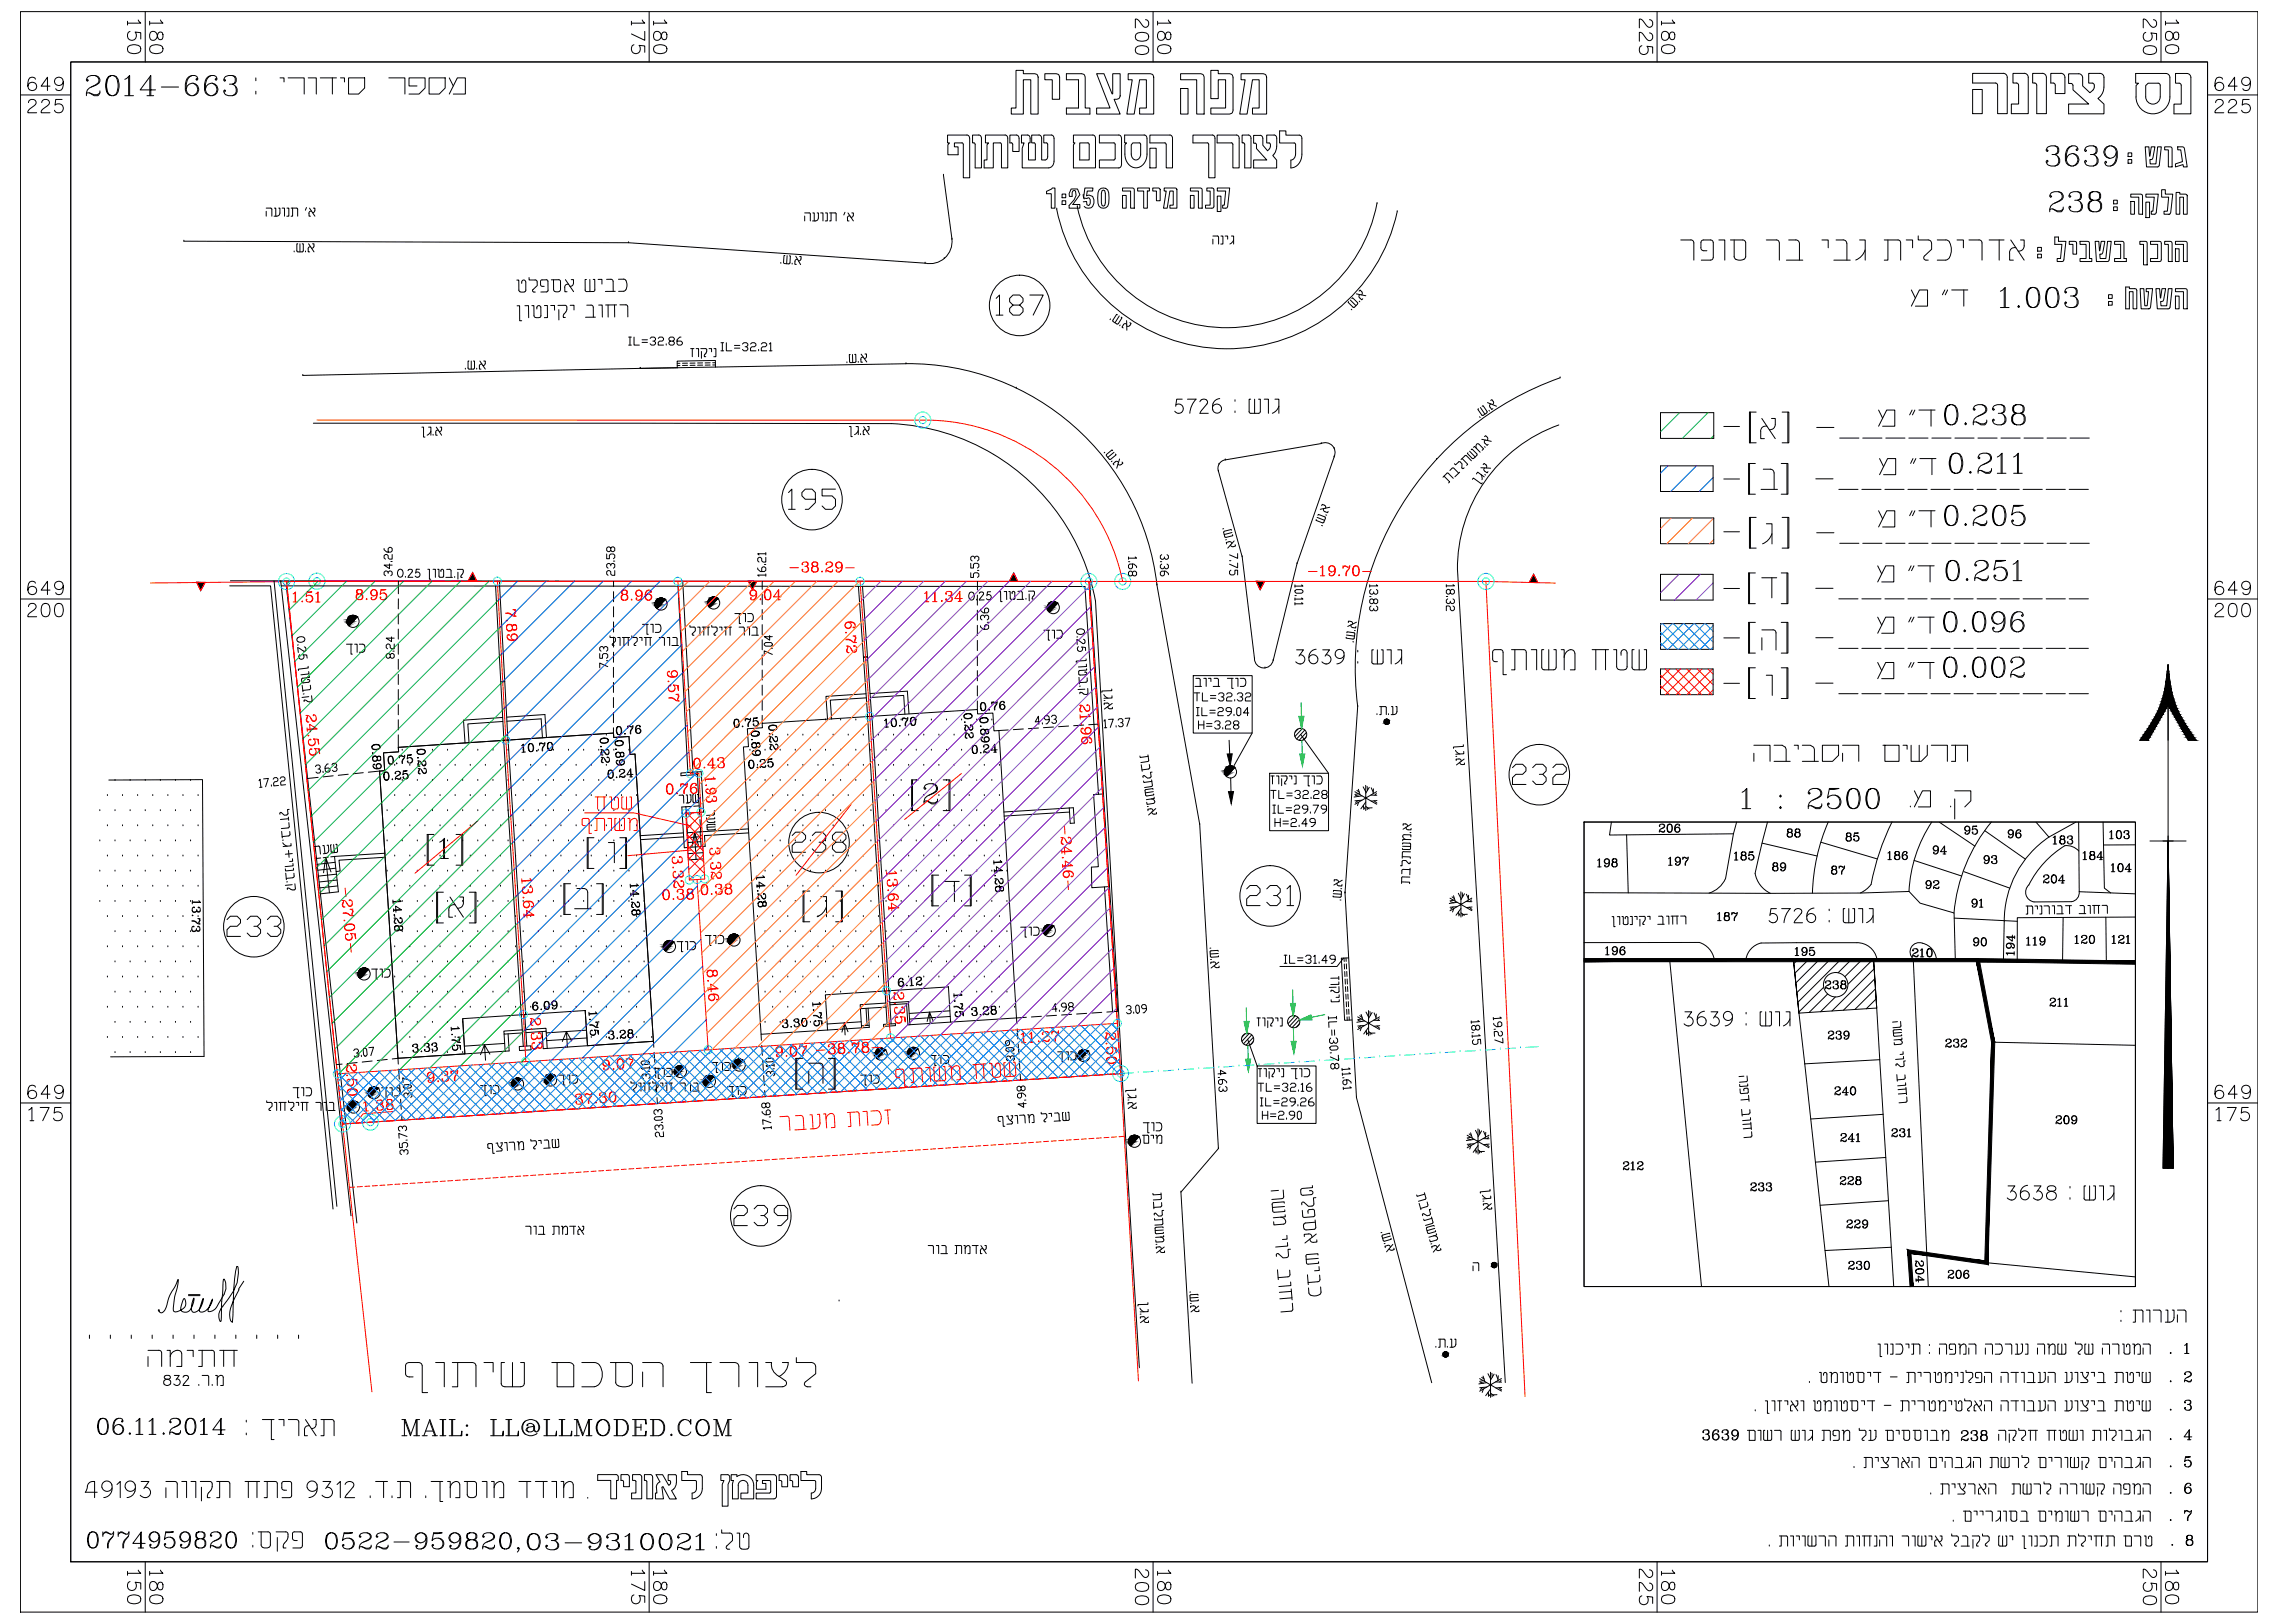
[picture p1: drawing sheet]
<svg xmlns="http://www.w3.org/2000/svg" width="1189mm" height="841mm" viewBox="0 0 1189 841" stroke-linecap="round" stroke-linejoin="round" font-family="sans-serif">
<!-- layer: NIKUZ -->
<g fill="none" stroke="#000" stroke-width=".52">
<path d="M326 175h1M326 179h1M326 175v4M329 175v4h2M333 176h3M333 177h3M337 175h1h1h1v1l-2 1M339 177h1l-1 2h-1l-1-1M341 175h1h1h1l-1 2h-1h-1v2h3M345 178v1M347 177v-1v-1h2v1v1h-2v1v1h2v-1v-1M353 175l-2 1v2l1 1h1l1-1-1-1h-2"/>
<path d="M374 178h1M374 178v4M376 178v4h3M381 179h2M385 178h2h1v1l-2 1M387 180h1l-1 2h-2v-1M389 178h1h1h1l-1 2h-1h-1v2h3M395 178h2v2h-2v2h2M399 178v4M374 182h1M381 180h2M393 181v1"/>
<path d="M399 182h1M673 378l-2 1M675 378l-4 4M676 378l-4 5M677 380l-4 4M674 381l15 20M677 382l-2 1M658 401h31v29h-31zM659 410h2M659 402h1M659 402v4M660 417h1"/>
<path d="M660 410v4M660 417v4M662 402h1v4M662 417v4h3M663 410v4h3M664 402h3v2l-1 2M664 404v3M667 419h2M667 411h3M667 412h3M668 402h1v2M671 402h1v4h-1"/>
<path d="M671 418v-1h2l1 1-1 1h-2v1v1h3M671 410h1h1l1 1-2 1M673 412h1l-1 2h-1l-1-1M675 410h1h1h1l-1 2h-1h-1v2h3M676 402h3M678 419h-2h-1l1-2h1l1 1v2l-2 1M678 402v5h1M679 413v1M680 402h1v4M681 417h2l-2 4M681 410h1h1h1l-1 2h-1h-1v2h3M682 402h2"/>
<path d="M682 406h2M684 402a2.4 2.4 0 0 1 0 4M686 412l-1-1 1-1h1l1 1-1 1h-1l-1 1 1 1h1l1-1-1-1M687 419h-2v-2h2v1v2l-2 1M660 421h1M661 424v4M661 426h2M663 424v4M665 426h3M665 427h3M667 420h2M669 425l1-1h1l1 1-1 1h-1l-1 1v1h3"/>
<path d="M673 428h.1M677 427h-2l2-3v4M679 421h.1M682 426h-2h-1l1-2h1l1 1v2l-2 1M666 495h1M666 499h1M666 495v4M668 495v4h3M672 496h3M672 498h3M677 496v-1h2v1l-1 1M679 497v1v1h-2v-1"/>
<path d="M681 496l1-1v4M681 499h1M684 498v1M688 498h-3l2-3v4M692 497h-2l-1-1 1-1h1l1 1v2l-2 1M696 496l-3 5h-30M645 536l-1 1M647 539l5 13M647 536l-3 4M649 536l-5 5M650 540l-2 1M650 538l-4 4"/>
<path d="M651 527h2M652 527v5M654 527h2v5M657 527l3 1v1l-1 2v1M657 529v4M661 527h1v2M664 527h1v5h-2M671 526l-3 4M673 527l-5 5M673 531l-1 1M673 528l-3 4M688 527l1 1"/>
<path d="M690 538l-1 1v1l1 1 1-1M690 534v3M692 534v2M692 538h1v2l-1 1-1-2M693 527v1M693 527l-5 1M693 529l-4 1v2M652 552h30v30h-30zM652 554h2M653 554v4M655 554h1v4M657 554h3"/>
<path d="M658 555v4M660 557l-1 1h1M660 556v1M660 555v1M661 554v1M662 554h1v1M664 554h1v4h-1M669 554h3M671 554v5h1M673 554h2v4M676 554h2a2.4 2.4 0 0 1 0 4h-2M690 542h3v1v1h-3l-1-1z"/>
<path d="M690 546h-1M692 552l1-1 1 1v1l-1 1-1-1v-1l-2-1v1v1v1l2-1M694 547v3l-5-2M652 561h3M653 569h2M653 573h2M653 561v5M654 569v4M654 576v4M654 578h3M656 569v4h3M656 561v5h3"/>
<path d="M657 576v4M658 577h3M658 579h3M660 570h3M660 572h3M660 563h3M660 564h3M663 577v-1h2v1v1h-2v1v1h2M664 570l1-1h1l1 1-1 1h-1l-1 1v1h3M665 562v-1h2v1v1h-1M667 563v1v2h-2v-1M667 579v1"/>
<path d="M669 562v-1h2l1 1-1 1h-2v1v2h3M671 578h-2l-1-1 1-1h1l1 1v2l-2 1M671 571h-2l-1-1 1-1h2v1v2l-2 1M672 577l1-1 1 1v2v1l-2-1zM673 572v1M673 565v1M674 570l1-1h1l1 1-1 1h-1l-1 1v1h3M674 562l1-1v5M674 566h2M679 561l-2 2v2l1 1h1l1-2-1-1h-2M680 569l-2 1v2l1 1h1l1-1-1-1h-2"/>
<circle cx="674" cy="381" r="3"/>
<circle cx="647" cy="539" r="3"/>
<circle cx="670" cy="529" r="3"/>
</g>
<!-- layer: GVULOT -->
<g fill="none" stroke="#f00" stroke-width=".52">
<path d="M164 218h314a104 104 0 0 1 104 83M409 294h5M416 292v1v-1l1-1h2v2h-2M418 291l1 1-1 1 1 2a1.8 1.8 0 0 1-1 1 1.8 1.8 0 0 1-2-1M419 294v1l-1 1M422 291l-1 1v1h2h1v-2h-2l-1 1 1 1M423 291l1 1-1 1 1 1a1.7 1.7 0 0 1-2 2 1.7 1.7 0 0 1-1-2l1-1-1 1v2h1M423 293l1 1v2h-1M426 296h.1M428 292a1.8 1.8 0 0 1 2-1 1.8 1.8 0 0 1 2 2l-3 1-1 2M430 291l1 2-2 1M432 296h-1h-3"/>
<path d="M432 295l-1 1h-2M435 291l-2 2 2 1M435 291a3 3 0 0 1 0 5M436 293a1.7 1.7 0 0 1-2 1 1.7 1.7 0 0 1-1-2 1.7 1.7 0 0 1 3-1 2.8 2.8 0 0 1 1 4 2.8 2.8 0 0 1-3 1h-1v-1v1M438 294h5M678 296h5M684 294l2-1v5M684 298h3M685 293v5M690 293l-1 2 1 1M691 293a3 3 0 0 1-1 5M692 295a1.7 1.7 0 0 1-2 1 1.7 1.7 0 0 1-1-2 1.7 1.7 0 0 1 2-1 2.8 2.8 0 0 1 1 4 2.8 2.8 0 0 1-2 1h-1v-1v1"/>
<path d="M694 298h.1M696 294l1-1 2 1v-1l-1 5M696 293v2M696 294h3M699 295a4 4 0 0 0-2 3M702 293a2.8 2.8 0 0 0-1 3 2.8 2.8 0 0 0 2 2 2.8 2.8 0 0 0 1-2 2.8 2.8 0 0 0-2-3 3 3 0 0 0 0 5M703 293a3 3 0 0 1 0 5M706 296h5M149 301h415l17 255-403 26zM149 301l-71 1M152 308l1-1v5M152 312h2"/>
<path d="M153 307v5M157 311v1zM159 307h3h-3v2a1.8 1.8 0 0 1 2 0 1.8 1.8 0 0 1 0 2 1.8 1.8 0 0 1-2 0M161 308l1 2v1l-1 1M164 308l1-1v5M164 312h2M165 307v5M186 306h-1v2h2l1-1v-1h-2h-1l1 2M187 306h1l-1 2 1 1a1.7 1.7 0 0 1-2 2 1.7 1.7 0 0 1-1-3h1l-1 1v1l1 1M187 308l1 1v1l-1 1M190 310h.1M194 306l-2 1 2 2"/>
<path d="M194 306a3 3 0 0 1 0 5M195 307a1.7 1.7 0 0 1-2 2 1.7 1.7 0 0 1-1-3 1.7 1.7 0 0 1 3 0 2.9 2.9 0 0 1 1 3 2.9 2.9 0 0 1-3 2l-1-1h1M197 306h3h-3v2a1.9 1.9 0 0 1 3-1 1.9 1.9 0 0 1 0 3 1.9 1.9 0 0 1-3 0M199 307l1 2v1l-1 1M258 301l4 83 10 166M262 318a4 4 0 0 1 4 1M266 316l1 1v2l-5-1M267 316v2M267 316h-1M323 306l-1 1v1h2l1-1v-1h-2l-1 1 1 1M324 306l1 1-1 1 1 1a1.7 1.7 0 0 1-2 2 1.7 1.7 0 0 1-1-2l1-1-1 1v1l1 1M324 308l1 1v1l-1 1"/>
<path d="M327 311h1zM331 306l-1 1 1 2M331 306a3 3 0 0 1 0 5M333 308a1.7 1.7 0 0 1-3 1 1.7 1.7 0 0 1 0-3 1.7 1.7 0 0 1 2 0 2.7 2.7 0 0 1 1 3 2.7 2.7 0 0 1-3 2v-1M336 306a3 3 0 0 0 0 5M336 308l2 1-2 2M337 307h1l-1-1a2.7 2.7 0 0 0-3 2 2.7 2.7 0 0 0 2 3 1.6 1.6 0 0 0 2-2 1.6 1.6 0 0 0-2-1 1.6 1.6 0 0 0-1 1M351 301l7 100h4l1 20M390 306l-1 1 1 2M391 306a3 3 0 0 1-1 5M392 307a1.7 1.7 0 0 1-2 2 1.7 1.7 0 0 1-1-3 1.7 1.7 0 0 1 2 0 2.7 2.7 0 0 1 1 3 2.7 2.7 0 0 1-3 2v-1M394 310v1z"/>
<path d="M398 306a2.8 2.8 0 0 0-2 2 2.8 2.8 0 0 0 2 3 2.8 2.8 0 0 0 2-3 2.8 2.8 0 0 0-2-2 3 3 0 0 0 0 5M398 306a3 3 0 0 1 0 5M403 311h1M403 306v5M405 309h-4l3-3v5M446 301l5 70 8 142 3 25M479 308l1-1v5M479 312h2M480 307v5M483 308l2-1v5M483 312h3M484 307v5"/>
<path d="M488 312v-1zM490 307v1v-1l1-1 2 1v1l-1 1M492 306l1 1-1 2 2 1a1.8 1.8 0 0 1-2 2 1.8 1.8 0 0 1-2-2v1M493 309v2l-1 1M497 307v5M498 312h-1M499 310h-4l3-4v6M564 301h206M806 302l-36-1 20 423M262 322h1zM263 325v-1h1l2 1-2-1a1.7 1.7 0 0 0-1 2 1.7 1.7 0 0 0 2 0h1h2M264 329h-1v1a2.6 2.6 0 0 0 2 2 2.6 2.6 0 0 0 3-2 1.6 1.6 0 0 0-2-2 1.6 1.6 0 0 0-1 2 1.6 1.6 0 0 0 1 2"/>
<path d="M266 326l-1 1h-2v-1M268 325l-1-1h-1v2l1 1 1-1-1-2h-1v1M268 330l-2-1-1 1M268 330a3 3 0 0 1-5 0M438 328h1zM438 331a4 4 0 0 1 4 2M439 335h1l3 3a1.8 1.8 0 0 0 1-2 1.8 1.8 0 0 0-1-1M439 335v2l1 1M439 336v2h1M440 323a1.7 1.7 0 0 1 1 2 1.7 1.7 0 0 1-3 0 1.7 1.7 0 0 1 1-2l2-1 1 1 1 1v1h-1h1M441 336l2 2 1-1M441 324l-1 2-2-2"/>
<path d="M443 330h1l-1 2 1 1-4-2-2 1M443 330v2M443 324a3 3 0 0 0-5 0M444 329l-2 1M347 353h.1M347 348a1.6 1.6 0 0 0-1 2 1.6 1.6 0 0 0 1 1 2.7 2.7 0 0 0 4-2 1.6 1.6 0 0 0-1-2 1.6 1.6 0 0 0-2 2 1.6 1.6 0 0 0 1 2M347 355a1.9 1.9 0 0 0 0 3 1.9 1.9 0 0 0 3 0 1.9 1.9 0 0 0-1-3h2l1 3-1-3M350 357l-1 1h-1l-2-1M351 360h1l-1 2 1 1-4-1h-1M351 349l-1-1-2 1M351 349a3 3 0 0 1-5 0M352 360h-2"/>
<path d="M861 355l4 5M861 350l10 10M863 347l13 13M865 347l-4 4M869 347l13 13M871 347l-10 10M874 347l13 13M876 347l-13 13M880 347l8 8M882 347l-13 13M885 347l3 2M888 347l-14 13"/>
<path d="M888 352l-8 8M888 357l-3 3M159 371v2l1 1M159 377v2M159 378h5l-4-3 1 4M159 371v3h1M161 372l2 2 1-1M163 371l-1-1a1.8 1.8 0 0 1 2 2 1.8 1.8 0 0 1-1 2l-2-3h-3M164 378h-5M347 362a4 4 0 0 1 3 1M351 360v2M559 365l2 1 2 3a1.8 1.8 0 0 0 2-2 1.8 1.8 0 0 0-2-2h1"/>
<path d="M560 370v3M560 365v3v1M560 366v2l1 1M560 375h.1M561 378v-1a1.8 1.8 0 0 0-1 3 1.8 1.8 0 0 0 3 0h1a1.7 1.7 0 0 0 2-2 1.7 1.7 0 0 0-2-1 1.7 1.7 0 0 0-1 2l1 1M562 367l1 1 2-1M564 370l1 1-5 1M565 371h-5M565 378l-1-1-2 1M565 379a3 3 0 0 1-5 0M160 381h.1M163 385l-1 1h-1l-1-1"/>
<path d="M164 390l-2 1h-1l-1-1M165 383v3v-3h-3a1.9 1.9 0 0 1 1 3 1.9 1.9 0 0 1-2 0 1.9 1.9 0 0 1 0-3M165 388l1 3-1-3h-2a1.9 1.9 0 0 1 1 3 1.9 1.9 0 0 1-3 0 1.9 1.9 0 0 1 0-3M361 393a2.8 2.8 0 0 0-2 3 2.8 2.8 0 0 0 3 2 2.8 2.8 0 0 0 1-3 2.8 2.8 0 0 0-2-2 3 3 0 0 0 0 5M361 393a3 3 0 0 1 1 5M365 398h.1M369 393v5M370 398h-1M371 396l-4 1 2-4 1 5M372 394a1.7 1.7 0 0 1 2-1 1.7 1.7 0 0 1 1 1l-2 1M374 393h1l-1 2 1 1a1.8 1.8 0 0 1-1 2 1.8 1.8 0 0 1-2-1M375 395v2l-1 1"/>
<path d="M562 382a1.7 1.7 0 0 1 2 2 1.7 1.7 0 0 1-3 1 1.7 1.7 0 0 1 0-2 2.8 2.8 0 0 1 3-1 2.8 2.8 0 0 1 2 2l-1 1M564 384l-2 1-1-1M566 384a3 3 0 0 0-5 0M308 413h6M310 413v6M313 413v6M316 413h1v5l1 1M320 414a1 1 0 0 0-1-1 1 1 0 0 0-1 1v1M320 418a1.8 1.8 0 0 1-2 1M321 414v4M323 413h-1v6h1h4v-6h-1M325 413v6"/>
<path d="M347 406a2.8 2.8 0 0 0-2 3 2.8 2.8 0 0 0 2 2 2.8 2.8 0 0 0 2-2 2.8 2.8 0 0 0-2-3 3 3 0 0 0 0 5M347 406a3 3 0 0 1 0 5M351 411h.1M353 407v-1l2 1 1-1v2l-1 1v2M353 406v2M353 407h2M356 408a4 4 0 0 0-2 3M359 406a3 3 0 0 0 0 5M360 408l1 2-1 1M361 407l-1-1a2.7 2.7 0 0 0-2 2 2.7 2.7 0 0 0 2 3 1.6 1.6 0 0 0 1-2 1.6 1.6 0 0 0-1-1 1.6 1.6 0 0 0-2 1M365 403l1 2M366 407h.1"/>
<path d="M366 415l1 1 2-1M367 409h-1a2.7 2.7 0 0 0 2 2 2.7 2.7 0 0 0 3-1 1.5 1.5 0 0 0-2-2 1.5 1.5 0 0 0 0 3M367 413a1.6 1.6 0 0 0 0 2 1.6 1.6 0 0 0 2 0h1l1-1M370 403l1 1h-5M370 413h1v1v1h-2v-1M370 403l-4 1M371 410l-2-1-1 1M371 410a3 3 0 0 1-5 0M441 417l-28 37M498 401l-29 24M248 425l-33 28M302 427v1"/>
<path d="M302 425v2M302 424v1M303 424h2M303 428h.1M303 421h26l29 7M304 424l1 1M305 425v7h1M308 424h5M309 424v6h-1M312 424l1 1M313 425v5M315 424h2v6"/>
<path d="M319 424v6h5v-6h-1M321 424v6M325 424h1v6M329 424l1 1v5h-1M329 424l-2 1-1 2M355 421h8l2 34-8 1zM356 427l8 8M356 432l8 9M356 421l8 8M356 438l9 9M359 421l-3 3M361 421l2 2"/>
<path d="M363 422l-7 8M364 427l-8 8M364 433l-8 7M364 438l-7 7M369 440a1.7 1.7 0 0 0-1 2 1.7 1.7 0 0 0 2 1l1-1h1h1M372 440h-1h1h1v2h-2v-1M550 434v3h1M551 435l-1 2h1M552 428v4M552 435l2 2 1-1M554 434a1.8 1.8 0 0 1 1 2 1.8 1.8 0 0 1-1 1l-3-3h-1M270 455l1 3"/>
<path d="M272 460a1.7 1.7 0 0 0-1 2 1.7 1.7 0 0 0 2 1l1-1h1h1M275 455l1 1-6 1M275 460h-1h1l1 1v1h-2v-1M275 456h-5M348 446l1 1h2M349 449v1zM349 454l1 1 1-1M349 444h1a1.7 1.7 0 0 0-2 2 1.7 1.7 0 0 0 3 1v-1l2 1 1-1M350 456l-1 3 1 1M350 452v-1a1.7 1.7 0 0 0-1 3 1.7 1.7 0 0 0 2 1l1-1h1l1-1M350 457l-1 3h1M351 458l2 2 1-2"/>
<path d="M353 444h-1h1l1 1-1 2h-1l-1-2M353 452h-1l1-1 1 1v2h-2v-1M353 456a1.8 1.8 0 0 1 1 2 1.8 1.8 0 0 1-1 2l-2-3h-2M357 444l8 9M358 440l-33 3M361 456l6 88M365 443l-8 8M365 458a2.8 2.8 0 0 0-2 3 2.8 2.8 0 0 0 2 3 2.8 2.8 0 0 0 2-3 2.8 2.8 0 0 0-2-3 3 3 0 0 0 0 6M365 448l-8 8M365 458a3 3 0 0 1 0 6M368 442l1 1 1-1M369 445h.1"/>
<path d="M368 449l1 1h2M369 452h1l2 3a1.8 1.8 0 0 0 2-1 1.8 1.8 0 0 0-2-2h1M369 452v3M369 447a1.7 1.7 0 0 0-1 2 1.7 1.7 0 0 0 3 1v-1l1 1 2-1M369 453v2h1M371 453l1 2 2-1M371 459v1a1.7 1.7 0 0 1 1-2 1.7 1.7 0 0 1 2 2h-2M372 447h1v1v2h-1l-1-2M373 458l1 2h-1l1 2a1.8 1.8 0 0 1-1 1 1.8 1.8 0 0 1-2-1M377 458l-1 1v1h3v-1l-1-1h-2v2h1M378 458l1 1-1 1 1 1a1.7 1.7 0 0 1-2 2 1.7 1.7 0 0 1-1-2l1-1-1 1v1l1 1M459 452l1 2"/>
<path d="M460 458l1 1h1M461 456a1.7 1.7 0 0 0-1 2 1.7 1.7 0 0 0 2 1l1-1 1 1 1-1M464 451l1 2h-5M464 456h-1h1l1 1v2h-2v-2M464 452l-4 1M550 440v2M550 442l5-1-3-2v4M551 444v1zM551 448v2M551 449h5l-4-3v4M553 452a1.7 1.7 0 0 1 1 2 1.7 1.7 0 0 1-2 1 1.7 1.7 0 0 1-1-3 2.8 2.8 0 0 1 3-1 2.8 2.8 0 0 1 2 3h-1h1M553 456l1 5"/>
<path d="M554 453l-1 2-2-2M555 441h-5M555 448l-4 1M556 453a3 3 0 0 0-5 0M178 467v2v1M178 473a4 4 0 0 1 4 1M178 467v3h1M179 477h.1M179 460v5M180 468l1 1 2-1M181 466a1.8 1.8 0 0 1 2 2 1.8 1.8 0 0 1-2 2l-2-3h-2M182 471l1 1-1 2 1 1-5-2"/>
<path d="M182 471v3M183 471h-2M184 480a2.8 2.8 0 0 0-3-1 2.8 2.8 0 0 0-2 2 2.8 2.8 0 0 0 3 1 2.8 2.8 0 0 0 2-2 3 3 0 0 0-5 0M271 462l1 1 1-1M271 465h.1M272 474v1M272 475l5-1-4-2v4M273 467a1.7 1.7 0 0 1 1 2 1.7 1.7 0 0 1-2 1 1.7 1.7 0 0 1-1-2 2.8 2.8 0 0 1 3-1 2.8 2.8 0 0 1 2 2v1h-1h1M274 469l-1 1-2-1M276 474h-4M276 469a3 3 0 0 0-5 0M345 461a2.8 2.8 0 0 0-2 3 2.8 2.8 0 0 0 3 2 2.8 2.8 0 0 0 1-3 2.8 2.8 0 0 0-2-2 3 3 0 0 0 0 5"/>
<path d="M345 461a3 3 0 0 1 1 5M349 466h.1M351 462a1.7 1.7 0 0 1 2-1 1.7 1.7 0 0 1 1 1l-2 1M353 461l1 1-1 1 1 1a1.8 1.8 0 0 1-1 2 1.8 1.8 0 0 1-2-1M354 464v1l-1 1M357 461h-1v2h3v-2h-1h-1l-1 1 1 1M358 461h1l-1 2 1 1a1.8 1.8 0 0 1-2 2 1.8 1.8 0 0 1-1-3h1h-1v2l1 1M358 463l1 1v1l-1 1M369 463h.1M374 461v1l-1 1M378 460l1 1v1l-1 1M460 461v1z"/>
<path d="M461 470v2M461 471l5-1-4-2v4M462 463a1.7 1.7 0 0 1 1 3 1.7 1.7 0 0 1-2 1 1.7 1.7 0 0 1-1-3 2.7 2.7 0 0 1 4-1 2.7 2.7 0 0 1 1 3h-1h1M464 465l-2 1-2-1M465 470l-4 1M465 465a3 3 0 0 0-5 0M182 489v4M183 486l-1 1h-1l-2-1M184 480a3 3 0 0 1-5 1M184 484v2v-2h-2a1.8 1.8 0 0 1 1 2 1.8 1.8 0 0 1-3 1 1.8 1.8 0 0 1 0-3M366 504l1-1h2v1l-1-1a1.7 1.7 0 0 0-2 2 1.7 1.7 0 0 0 3 1v-1l1 1 2-1M367 508h.1"/>
<path d="M367 512v1M367 513l5-1-4-2 1 4M369 515a1.7 1.7 0 0 1 1 3 1.7 1.7 0 0 1-2 1 1.7 1.7 0 0 1-1-3 2.8 2.8 0 0 1 3-1 2.8 2.8 0 0 1 2 2v1h-1h1M369 505v1h-1l-1-1M371 517l-2 1-2-1M372 504l-1-1h-1v3h1l1-1-1-2h-1l-1 1M372 512l-5 1M372 517a3 3 0 0 0-5 0M463 515h2l2 3a1.8 1.8 0 0 0 1-2 1.8 1.8 0 0 0-1-2v1M464 514l-1 3 1 1M464 520h.1M464 515l-1 2 1 1"/>
<path d="M465 516l2 2 1-2M275 528h1l3 3a1.8 1.8 0 0 0 1-2 1.8 1.8 0 0 0-1-1M275 528v3h1M275 533v1zM275 538h1h2M276 529l-1 2h1M276 536v-1a1.7 1.7 0 0 0-1 2 1.7 1.7 0 0 0 3 1v-1l2 1 1-1M277 529l2 2 1-1M279 535a1.7 1.7 0 0 1 2 2 1.7 1.7 0 0 1-2 1l-1-1M464 524l1 1h1M465 522a1.8 1.8 0 0 0-1 2 1.8 1.8 0 0 0 1 1l2-1 1 1 1-1M465 527a1.9 1.9 0 0 0-1 3 1.9 1.9 0 0 0 3 0 1.9 1.9 0 0 0 0-3h2v3v-3"/>
<path d="M467 529l-1 1h-1l-1-1M468 522h-1a1.6 1.6 0 0 1 2 1 1.6 1.6 0 0 1-2 2v-2M529 536l1-1 1 5M530 535v5M533 536l2-1v5M534 535l1 5M538 539v1zM540 536a1.8 1.8 0 0 1 2-2 1.8 1.8 0 0 1 2 2l-3 2-1 2M542 535l1 1-2 2M544 539h-1h-3M544 538l-1 2-2-1M545 534v2"/>
<path d="M545 535l1-1 2 1 1-1-2 6M545 535h3M548 536a4 4 0 0 0-1 4M573 535l2 1 2 3a1.8 1.8 0 0 0 1-2 1.8 1.8 0 0 0-1-2M573 535v3l1 1M574 536l-1 2 1 1M575 536a1.9 1.9 0 0 0 2 2l1-1M579 530l-404 26M179 552h2l2 3a1.8 1.8 0 0 0 2-2 1.8 1.8 0 0 0-2-1h1M180 557h.1M180 552v3M180 553v2h1"/>
<path d="M181 559a1.8 1.8 0 0 0-1 3 1.8 1.8 0 0 0 3 0 1.8 1.8 0 0 0 0-2l-1-1 3 1v2v-2M182 553l1 2 2-1M223 556l-1 1 1 2M223 556a3 3 0 0 1 0 5M225 557a1.8 1.8 0 0 1-3 2 1.7 1.7 0 0 1-1-3 1.7 1.7 0 0 1 3 0 2.8 2.8 0 0 1 1 3 2.8 2.8 0 0 1-2 2l-1-1M229 556v1v-1l1-1h2v2h-2M231 555l1 1-1 1 1 1a1.8 1.8 0 0 1-1 2 1.8 1.8 0 0 1-2-1M232 558v1l-1 1M234 555v1M234 556v-1h2h1v1l-1 2v2M234 555h2M237 556a4 4 0 0 0-1 4"/>
<path d="M276 543h1h1M277 540a1.7 1.7 0 0 0-1 2 1.7 1.7 0 0 0 2 1l1-1 1 1 1-1M280 540h-1h2a1.9 1.9 0 0 1-1 3h-1v-1M314 549l-1 2 1 2M314 549a3 3 0 0 1 0 5M316 551a1.7 1.7 0 0 1-3 1 1.7 1.7 0 0 1-1-2 1.7 1.7 0 0 1 3-1 2.8 2.8 0 0 1 1 3 2.8 2.8 0 0 1-2 2h-1v-1v1M318 554h.1M321 549a2.9 2.9 0 0 0-1 3 2.9 2.9 0 0 0 2 2 2.8 2.8 0 0 0 1-3 2.8 2.8 0 0 0-2-2 3 3 0 0 0 0 5M322 549a3 3 0 0 1 0 5M325 549v1M325 550v-2l2 1 1-1v2l-1 2v2M325 549h2"/>
<path d="M328 550l-1 2-1 2M403 542l-1 2 2 2M404 542a3 3 0 0 1 0 6M405 544a1.7 1.7 0 0 1-2 1 1.7 1.7 0 0 1-1-2 1.7 1.7 0 0 1 3 0 2.7 2.7 0 0 1 1 3 2.7 2.7 0 0 1-3 1v-1v1M408 547h.1M411 542a2.8 2.8 0 0 0-2 3 2.8 2.8 0 0 0 3 2 2.8 2.8 0 0 0 1-3 2.8 2.8 0 0 0-2-2 3 3 0 0 0 0 5M411 542a3 3 0 0 1 1 5M414 542v1M414 543l1-1 2 1 1-1v1l-2 2v2M415 542l2 1M418 543a4 4 0 0 0-2 4M428 544h-5"/>
<path d="M430 542v1l-1-2h1h2v2h-1M431 541l1 1v1l1 1a1.8 1.8 0 0 1-2 2 1.8 1.8 0 0 1-2-1h1M432 544l1 1-1 1M435 541h-1l1 2h1l1-1v-1h-2l1 2M436 541l1 1-1 1 2 1a1.7 1.7 0 0 1-2 2 1.7 1.7 0 0 1-1-3h1h-1v2l1 1M436 543l2 1-1 1v1M440 546v-1zM442 540v2M442 541v-1l2 1 1-1-1 6M442 541h2M445 542a4 4 0 0 0-2 4M448 540l-1 1v1h2h1v-2h-2l-1 1 1 1"/>
<path d="M449 540l1 2h-1l1 1a1.7 1.7 0 0 1-2 2 1.7 1.7 0 0 1-1-2l1-1-1 1v1l1 1M449 542l1 1v1l-1 1M456 543h-4M466 558h-2v-3l1-1h3v1l1 8h1M473 554l1 7h-2M477 553l1 1M477 553l-5 1M478 554v7M480 553h2v7M487 553v7M489 553h1v6l-5 1h-1v-7h1M492 552h1v8"/>
<path d="M493 555a2.3 2.3 0 0 1 1-3 2.3 2.3 0 0 1 3 2l1 5-2 1M506 552v7M510 551v8M511 551l-7 1M513 551h1v6a2.5 2.5 0 0 0 5 0M516 553v-1a1.2 1.2 0 0 1 1-1 1.2 1.2 0 0 1 1 1l1 5M521 551h-1l1 6 5 1M523 551l1 7M525 550h1v7v1M532 540h-3M536 540h-2M574 541h.1"/>
<path d="M574 543a1.9 1.9 0 0 0 0 2 1.9 1.9 0 0 0 2 1 1.9 1.9 0 0 0 0-3h2l1 3-1-3M577 545l-2 1h-1l-1-1M579 549a2.8 2.8 0 0 0-3-1 2.8 2.8 0 0 0-3 2 3 3 0 0 0 6 0 3 3 0 0 0-6-1M579 550a3 3 0 0 1-6 0M183 561v1h-2l-1-1M185 566a2.8 2.8 0 0 0-3-2 2.8 2.8 0 0 0-2 2 2.8 2.8 0 0 0 3 2 2.8 2.8 0 0 0 2-2 3 3 0 0 0-5 0M185 566a3 3 0 0 1-5 0M188 572l2-1v5M189 571l1 5M191 576h-2M193 575h1zM195 571a1.6 1.6 0 0 1 2-1 1.6 1.6 0 0 1 1 1l-1 1"/>
<path d="M197 570l1 1-1 1 2 1a1.8 1.8 0 0 1-2 2 1.8 1.8 0 0 1-2-1h1M198 573l1 1-1 1M201 570l-1 1 1 1h2v-2h-1h-1v1v1M202 570h1l-1 2 2 1a1.7 1.7 0 0 1-2 2 1.7 1.7 0 0 1-1-3l-1 1 1 2h1M202 572l1 1v1v1M204 576l-16 1-4 5M227 560h.1M298 568v1v-1l1-1h2v2h-1M300 567l1 1v1l1 1a1.8 1.8 0 0 1-2 2 1.8 1.8 0 0 1-2-1h1M301 570l1 1-1 1M303 567v1M303 568l1-1h2h1l-2 5"/>
<path d="M303 567h3M306 568a4 4 0 0 0-1 4M309 571h.1M311 567a1.7 1.7 0 0 1 1-1 1.7 1.7 0 0 1 2 2h-2M313 566l1 1-1 1 1 2a1.8 1.8 0 0 1-1 1 1.8 1.8 0 0 1-2-1M314 569v1l-1 1M317 566a2.8 2.8 0 0 0-1 3 2.8 2.8 0 0 0 2 2 2.8 2.8 0 0 0 1-3 2.8 2.8 0 0 0-2-2 3 3 0 0 0 0 5M318 566a3 3 0 0 1 0 5M404 579l4-1 1 1v7M412 578h3l1 1M416 579l1 6M420 578h1v7"/>
<path d="M424 577h1v6l-2 2h-3M427 577h1v8M439 577l6-1 1 7M441 576v8h-1M447 576h2l1 7M451 576h3a4 4 0 0 1 1 7M460 575v7M461 575h-2M414 600h-2M418 585l-6 1M418 600h-2M422 599l-2 1"/>
<path d="M426 599h-2M428 580a2.3 2.3 0 0 1 1-3 2.3 2.3 0 0 1 3 1l1 6h-2M430 599h-3M434 599h-3M438 598l-3 1M442 598h-3M446 598h-3M450 598h-3M454 597l-3 1M455 583h-3M457 597h-2M461 597h-2"/>
<path d="M465 597h-2M469 596h-2M473 596h-3M477 596h-3M481 596h-3M485 595h-3M489 595h-3M493 595h-3M497 595h-3M500 594h-2M504 594h-2M508 594h-2"/>
<path d="M512 593l-2 1M516 593h-2M520 593h-3M524 593h-3M528 592l-3 1M532 592h-3M536 592h-3M540 592h-3M543 591l-2 1M547 591h-2M551 591h-2M555 591h-2"/>
<path d="M559 590l-2 1M563 590h-3M567 590h-3M571 590h-3M575 589l-3 1M579 589h-3M583 589h-3M184 615h-3M188 615h-3M192 615h-3M196 614l-3 1M199 614h-2"/>
<path d="M203 614h-2M207 614h-2M211 613h-2M215 613h-2M219 613h-3M223 613h-3M227 612h-3M231 612h-3M235 612h-3M239 612h-3M242 611h-2M246 611h-2"/>
<path d="M250 611h-2M254 610l-2 1M258 610h-3M262 610h-3M266 610h-3M270 609l-3 1M274 609h-3M278 609h-3M282 609h-3M285 608l-2 1M289 608h-2M293 608h-2"/>
<path d="M297 608h-2M301 607l-3 1M305 607h-3M309 607h-3M313 607h-3M317 606l-3 1M321 606h-3M325 606h-3M328 606h-2M332 605l-2 1M336 605h-2M340 605h-2"/>
<path d="M344 605h-2M348 604h-3M352 604h-3M356 604h-3M360 604h-3M364 603h-3M368 603h-3M371 603h-2M375 603h-2M379 602h-2M383 602h-2M387 602h-2"/>
<path d="M391 601l-3 1M395 601h-3M399 601h-3M403 601h-3M407 600l-3 1M411 600h-3M590 716l-9-160-403 26 15 139"/>
</g>
<!-- layer: ARE-PRATIM -->
<g fill="none" stroke="#000" stroke-width=".52">
<path d="M1088 38h1l1 2v6a7 7 0 0 1-3 5l3 3v5h-18M1088 38h-6v5h3a2.5 2.5 0 0 1 0 4l-2 1-4-3v-5M1107 38h17l1 2v10a9 9 0 0 1-9 9 9 9 0 0 1-9-9v-6l1-1h-1zM1127 38h7l1 2v19h-8v-5h3v-10v-1h-3zM1022 46h5v13h-5zM1040 40v-1l-1-1h-17v5h13v16h5v-19M1051 40v-1l-1-1h-7v5h2l1 1M1051 40v19h-9v-5h4v-10M1061 40v19h-5v-15M1061 40l-1-1-1-1h-6v5h2v1M1070 40v-1l-1-1h-6v5h1l1 1v4h5v-8M1074 44v3l8 7h-10v5"/>
<path d="M1079 40v-1l-1-1h-6v5h2v1M1112 44l1-1h6l1 1v6a4 4 0 0 1-4 4 4 4 0 0 1-4-4zM138 108h3v4M138 109v3M142 108h1v4M144 108h1v3l-3 1M146 108h1v4M149 108h1v4h-1M151 108h3v4M152 108v4h-1M159 108l-1 1M160 108l3 4"/>
<path d="M161 109l-1 1v2h1M162 108h1v1l-1 1M417 110h2M417 112v2M419 110l1 1v3M421 110h1v4M424 110v3M424 113l-1 1h-2M425 110h2v4M428 110h1v4h-1M430 110h3M431 110v4h-1"/>
<path d="M433 110v1v3M438 110l-1 1M439 110l3 4M441 112l-2 1v1h1M441 110h1v2l-1 1M152 130v1M154 126v4M154 131h3M155 126v5M157 126v4M158 130v1M160 129v2"/>
<path d="M160 126l3 5M161 128h-1v1M162 126h1v2M163 128l-2 1M405 136h.1M407 132h-1v4l3 1v-1l1-3h-1M408 132v5M411 136v1M412 133l3 4M413 134l-1 1v2h1M414 133h1v1M415 134l-1 1"/>
<path d="M629 124v2M629 122h2M631 122v1M632 123v3M633 122h1v4h-1M635 122h1v2M638 122h1v4M639 124l-2 2M268 145h1v5a2.1 2.1 0 0 0 3 0v-4a1.1 1.1 0 0 0-1-1 1.1 1.1 0 0 0-1 1v1M268 158h1v8h1M272 158h2v7M274 144v1h4v1"/>
<path d="M276 158h1v6a2 2 0 0 0 3 0v-5a1 1 0 0 0-1-1 1 1 0 0 0-1 1v1M278 146v2l-2 3h1M282 148h-2v-3h4v6h-4M282 158h2v7h-2M285 158h2v3M286 145h4v5a1.9 1.9 0 0 1-1 1 1.9 1.9 0 0 1-2-1v-5M289 158l5 1a4 4 0 0 1-2 4v1M293 145l4 6M295 147a1.5 1.5 0 0 0-2 2v2h1M295 158h2v3M296 145h1v2v1h-2M304 158h2"/>
<path d="M306 145v6M306 158l1 1 1 5M307 145h1v6h-4l-1-1v-5h1M310 145h2v2M310 158h2v6M314 145h3h1v6M315 158v6M318 158l1 6M319 151h-5M320 158h-6M321 145h2a4 4 0 0 1 0 6h-2M321 158h4v1"/>
<path d="M325 159v5M700 155l3 3M701 155v-1l3 3v1l-3 1-2-2v-1M703 152l5 1M704 151l1-1 1 1v2M704 156h1M705 153l-1 1 2 1M290 160v6M292 164v1l1-1M309 164h-6M576 165l-1 1M579 163l-2 3 2 2h1"/>
<path d="M580 164l-2 3M581 168l-1 1M581 164v1l-1 3M584 166v5M584 168h-2l-1 2h1M586 167v1v1h-2M700 160l1 1M241 191h.1M243 187v4h2h1M244 187v4M245 187h1v4M247 191h.1"/>
<path d="M249 187l3 4M250 189l-2 1v1h1M251 187h1v1M251 188l-1 1M351 188h1M351 189h1M356 188h-2M356 189h-2M358 181h2M359 181v4M360 188h-2M360 189h-2"/>
<path d="M361 181h1v4M363 181h3v2l-1 1M364 182v4M364 188h-2M364 189h-2M365 185h1M367 181h2v1M368 188h-3M368 189h-3M369 188h2M369 189h2M370 181h1v4h-1"/>
<path d="M371 190v-3h-20v4M439 188h.1M440 187l1 1M441 184h-1v3M442 184v4M443 184l1 3-1 1M443 188h-2M445 187v1M446 184l3 4M447 185l-1 1v2h1M448 183h1v2l-1 1M766 212l2 3"/>
<path d="M767 216h.1M767 211l3 4M768 210h1l2 3-1 1M771 214l-3 1M771 209l5 1M772 213h.1M773 207l1 1-1 2M773 209l-1 2 1 1h1M219 221v5h1M222 221h1v5M223 223l-2 3M224 225v1"/>
<path d="M226 221l3 5M227 223l-1 1v2h1M228 221h1v2l-1 1M440 221h1v5h1M444 221h1v4M445 223l-2 2M446 225h.1M448 221l2 4M449 223h-2v2h1M450 221v1M450 222l-1 1M573 234l-1 1"/>
<path d="M576 239h.1M577 233h-1l-3 3 2 2h1l2-2v-1M577 234l-3 3M580 240l-2-1-1 1v1M580 238l-1 5M581 239l1 1-1 1-2-1M757 238l3-2 3 3M758 238l3 3h-1M762 234l3 3M762 233h1l2 2v1l-2 2-3-3h1M764 232v-1l3 3M765 230v2"/>
<path d="M766 230h-1M767 230l2 3h-1M768 228l5 1M769 226h1l1 1v1M769 231l1 1M770 228l-1 2 2 1v-1M748 247l2-2 3 3M748 247l3 3M752 243h2M752 243l-1 1M754 243l2 2M754 240v1l2-2 2 1v3l1-1"/>
<path d="M756 245l-2 2M763 248h1l4 3v-1M765 246l1-1 3 2M767 242l5 1M767 246l1 3M769 241v-1l1 1M769 242v2l2 1v-1M769 246h1M770 241v1M634 274h.1M636 280h-1M638 275v-1l-4 1 1 3"/>
<path d="M638 276l-4 1M639 277v1h-4M683 268l3 2M683 267l4 1v1M685 272h.1M685 262v-1l2 1v1M686 264v1l2 1v-1M687 269l-1 2-4-1v-1M687 267h1M689 263l-5 1M207 295a1.8 1.8 0 0 1 2 2 1.8 1.8 0 0 1-2 2 2.7 2.7 0 0 1 0-4zM210 299h.1"/>
<path d="M211 296l1-1a1 1 0 0 1 1 0 1 1 0 0 1 1 1l-3 3h3M215 299h1h1M215 297a1.4 1.4 0 0 1 2 0 1.4 1.4 0 0 1 0 2M217 295h-1l-1 2M222 295h1v5M224 295h2v4M227 295v4M227 298l1 1M228 299h1M228 296a.7 .7 0 0 1 1-1 .7 .7 0 0 1 1 1M229 296h.1M230 298v1"/>
<path d="M230 296v3M231 299h3M232 295h2v4M236 299h.1M237 295h3M237 297v3M239 295l1 1M240 297l-1 2h1M240 296v1M638 282l1 1M638 282l-1-1h-1v1M640 280l-4 4"/>
<path d="M640 282v1h-1M502 310l1 1a1.8 1.8 0 0 0 2-2 1.8 1.8 0 0 0-2-2l-1 2 1 1M506 310v1M507 307h1a1 1 0 0 1 1 0 1 1 0 0 1 1 1M510 308l-2 3h2M512 308a1.4 1.4 0 0 1 1 1 1.4 1.4 0 0 1 0 2 1.4 1.4 0 0 1-2-1M513 307h-1l-1 2M518 307h1v5M520 307h2v4M523 307l1 3 2 1v-1M525 308v-1a.7 .7 0 0 1 0-1 .7 .7 0 0 1 1 1v3M528 306l2 1v4"/>
<path d="M531 311h-4M532 310v1M533 308v3M535 306l1 1M536 306h-3M536 307l-1 3h1M154 336l1 2M154 333v-1a1.8 1.8 0 0 1 2-2 1.8 1.8 0 0 1 2 2l-2 1h-1M155 334h-1M155 339a1.4 1.4 0 0 0 0 2 1.4 1.4 0 0 0 2 0 1.4 1.4 0 0 0 0-2M157 339h2v2M158 335v1a1 1 0 0 1 1 1 1 1 0 0 1-2 0l-3-1"/>
<path d="M558 327a1.9 1.9 0 0 1 3-1 1.9 1.9 0 0 1 1 2 1.9 1.9 0 0 1-3 1 1.9 1.9 0 0 1-1-2zM559 330h-1M559 335a1.4 1.4 0 0 0 0 2 1.4 1.4 0 0 0 2 0 1.4 1.4 0 0 0 0-2M560 335l3 1v1M561 331l1 1a1 1 0 0 1 0 1 1 1 0 0 1-1 0l-3-2v3M698 330v1h3h1M698 329l4 1M698 328v-1l4 1M699 323v-1h1l1 1M700 324l1 1h2M701 333h1M702 327h.1"/>
<path d="M702 328v3M703 322l-5 3M156 354h4M157 355v3M158 360h-1M159 352h1a.7 .7 0 0 1 1 1 .7 .7 0 0 1-1 0M160 345v1l-5 1M160 348v1l-4 1M160 350v1l-3 1v1M160 357l-3 1M161 355v2h-1M559 348l1 2h3a.7 .7 0 0 0 0-1 .7 .7 0 0 0 0-1h-1"/>
<path d="M559 351v3M560 360v-1l2 1M560 356h-1M562 357h-3M563 341v1l-5 1M563 344v1l-4 1M563 347l-4 1M563 351v2l-4 1M564 357v3h-3M572 360l2 2M576 357v1h-5v1M158 364v-1l2 1"/>
<path d="M160 361h-3M161 361l1 2-1 1M573 363h-1M574 364l1 1v1M574 364h-2v1M574 366l1 1h1v-1M576 361v1h-4M576 365l-4 2M714 370h.1M715 366h3v4M716 366v4h-1M720 370h.1"/>
<path d="M721 370h1M721 366h1v4M723 366h1v3l-1 1h-1M591 392v1l4-1M591 396l1 4M595 391v3M595 394v1h-4M596 396v2l-4 1M754 389l3 2M755 394v-1h1l1 2M755 392h.1M757 395l1 1"/>
<path d="M758 386v1h-5v1M759 389v2h-5M759 393l-4 3M759 395v1h-1M150 419h-1v3M352 412h2v4M356 412v4M358 412v3l-2 1M358 418h-3M360 412l1 4M361 412h1v4h-3v-4M362 418h-2"/>
<path d="M593 405h4M595 418h.1M597 414a1.3 1.3 0 0 1 1 1 1.3 1.3 0 0 1 0 1l-4 1v-1M597 404v3l-4 1M597 400h-1v3h-1l-2-1-1 1M598 409h-1h-3l-1 1 1 2h4v-1M598 410l-4 1M598 413v1h-4M599 419l-4 3M145 422h.1M146 421h-1M146 421l1 1h2"/>
<path d="M146 431v3M147 437l2 1M147 435h-1M149 423l1 2M150 424l-5 1M150 426v2M150 428v1h-4M150 431v2l-4 1M151 437v1l-4 1M163 439l2-1 1 1M166 439v4M167 438h1v4"/>
<path d="M170 438v3v1h-1M172 438h-1l1 4M173 438v4M174 438l1-1v4l-3 1M356 421h7v2M356 439h8l1 6-8 1zM360 431l-1 8M362 439l-2-8 1 14M363 425v2M363 429v2M363 434h-7M363 436l-6 1"/>
<path d="M364 431l-8 1M366 424l1 2h4h-1M366 430h1M370 420v2l-4 1M370 424h-4M371 427h-4v3M371 428l-5 1M371 429v1h-4M595 420v-1h1l2 1M597 421l1 1M599 421v1h-1M727 439h4"/>
<path d="M727 428v-1h2v1M728 432a1.3 1.3 0 0 0-1 2 1.3 1.3 0 0 0 2 1M728 433h3v1M729 429l1 1h1v-1M731 437v3h-4M731 437h-4M731 431h.1M731 435h-4v1M731 427l-4 3M148 452v4M149 457h.1M150 441v3"/>
<path d="M151 458l-3 1M151 442l-3 1M152 445v1h-2M152 447v2h-4M152 450v1h-4v-1M152 453v2h-4M153 458v3h-2l-2-1v1M166 445h-2M169 444l-1 8M169 442h-1M170 444h-2M172 452l-3-8 2 19"/>
<path d="M174 444h-3M174 447l-10 1M174 450l-9 1M174 452l1 10-9 1M174 453l-9 1M175 456l-10 1M175 459l-9 1M364 442h-7M693 456l1 1M693 456h-2v1M693 458l1 1h1v-1M696 456l-5 3"/>
<path d="M726 457h5v1M726 455v3M727 451l-1 2M727 444h4v1M727 450l-1 1M727 441v1v3M727 441h4M727 451h4M727 446v3h-1M727 446h2l1 2 1-1M731 455l-4-1-1 1M731 450v3"/>
<path d="M691 463h4M691 462v-1l4 1v3h-4v-1M694 466h1M695 461h.1M628 491h-1M628 497h-1M629 498l1 1v1M629 499h-2h1M631 493v-1l-4 1v3M631 494h-4M631 495v1h-3l-1-1M632 499l-4 3"/>
<path d="M697 496v2M697 500v2M698 496v2M698 499v3M699 496l-4 1 2 32h4M629 500l2 1h1M690 518v1h4v-1M692 512h-3M694 506v2M694 507h-4M694 509v1h-4M694 511v3"/>
<path d="M694 514h-1l-3-1v1M694 516v1h-2M697 503v3M697 507v3M697 511v3M697 515l1 3M698 519v3M698 503v3M698 507v3M698 511l1 3M699 515v3M699 519v3"/>
<path d="M294 535v8M296 539l-2-4-3 5M304 534l-21 1M304 538l-21 1M438 530l-2 5M439 535l-1-5v6M446 529l-17 2M447 533l-18 1M482 524l-2 5M484 529l-2-5v6M492 524l-21 1M492 527l-21 1"/>
<path d="M493 530l-21 1M698 523v3M698 527v2M699 523v3M699 527v2M251 541l-2 6M254 546l-3-5 1 8M262 541l-21 1M262 545l-21 1M304 542l-20 1M522 578l2 3M522 578h.1"/>
<path d="M524 578h1v1l-1 2M526 578h1v4M528 578h3M531 578v4M533 578v4M536 578a1.3 1.3 0 0 0-2 0 1.3 1.3 0 0 0-1 1M536 578v4h-1M540 576v1h2l1 2-2 2h1M544 577h1v2M548 577h-1M548 577h1v4M551 577v3v1"/>
<path d="M552 576v5M553 576h1v4l-3 1M584 567l3 2M585 570h.1M586 571l1 1v1M586 571h-1v1M587 573l1 1h1M589 564v1h-6v1M589 568v1h-4M589 572l-4 2M254 595h-1v-2h2v5h1M258 592h-1"/>
<path d="M258 592v2l2 1M260 596l-3 1M260 595v1M260 592l-1 3M260 592h-1M261 592h2v4M264 592h2l1 4M268 592h1v4M269 593a1.3 1.3 0 0 1 1-1 1.3 1.3 0 0 1 1 0v4h-1M275 590v1h2l1 1v1l-1 2M277 594v1M279 591h1l1 2"/>
<path d="M283 591h1M283 591h-1M284 591l1 4M285 595h-3M287 591h-1v3l1 1M288 590v5M289 590l1 4-3 1M518 581h-1v-2h2l1 5h1M524 581h1v1l-3 1M550 581h-4M597 618l1 1h4M602 618v3l-4 1"/>
<path d="M663 617h-4M665 617v3M680 614v1l-5 1a2 2 0 0 0 0 3h4a1 1 0 0 0 1-1 1 1 0 0 0-1-1M738 618l1 3-4 1M738 619l-4 1v-1M768 619l3 2M772 616v1l-5 1M773 620v1h-5M272 635h3v1M275 636v4M277 635h1v5M279 640h3"/>
<path d="M279 635h2M281 635l1 1v4M286 635l4 1v4M287 635v5h-1M291 635h1v5M292 637a1.3 1.3 0 0 1 0-2 1.3 1.3 0 0 1 2 1v4h-1M295 635h3M297 635v5M300 638v2M300 635l3 5M301 637h-1l-1 1M302 635h1v2"/>
<path d="M302 637l-1 1M598 623v3M598 630l1-1 1 1h2M598 631v1h5M599 636v1v2M599 636h4M602 623v2l-4 1M602 631v3l-3 1M603 637l-4 1M603 639h-4M603 627h-1v3M664 631a2 2 0 0 1 2 1 2 2 0 0 1-1 2l-5 1v-2"/>
<path d="M664 621l-5 1M665 620l-1 1M666 623h-6l-1 1 1 4h6v-1M666 625l-7 1M666 630v1h-6M675 627v3M680 627h1v3l-5 1-1-1M680 627h-2v2M681 624l-1 1h-2l-3-2v1M682 632v5h-5M682 633l-5 1a1.9 1.9 0 0 0-1 2 1.9 1.9 0 0 0 1 1M682 621h-1v3"/>
<path d="M682 639l-6 5M716 639h.1M720 639l-3 1-1 1 1 2 4-1M735 624l1 3M738 629h-1v1M740 623v2l-4 1M741 629v1h-1l-2-1M742 627h-1v2M742 631l1 3-4 1M742 631l-4 2v-1M743 635l-4 1 1 3h1l3-1M744 637l-4 1"/>
<path d="M744 639l1 1-4 1M769 622h.1M770 624h1v1M770 624h-1v1M771 625l1 2 1-1M773 624l-4 3M481 645h2M483 645l1 1v4M485 645h1v5M488 650h3M488 645l2 1v4M495 645l3 1v4"/>
<path d="M496 645v5h-1M500 645v5M503 646a1.3 1.3 0 0 0-2-1 1.3 1.3 0 0 0-1 2M503 646v4h-1M504 645h3M506 645v5M508 648v2h1M508 645l3 5M509 647h-1v1M510 645h1v2M511 647l-1 1M600 645h-1"/>
<path d="M601 646h1v1M601 646h-2v1M601 648l1 1M601 641a1.3 1.3 0 0 1 2 1 1.3 1.3 0 0 1-1 1l-3 1v-1M603 640v1h-4M603 646l-4 3M604 648v1h-2M662 658v5M667 640v2h-2M667 644v2h-6M668 658l1 3h-1l-6 1M669 647h-1v4h-1l-2 1-3-2h-1l1 1"/>
<path d="M676 641v-1l2-1a1.5 1.5 0 0 1 2 2M679 642v1l1 1h2v-2M683 650h-6v5h1h5v-1M683 652l-6 1M684 656v2l-3 1M718 644h-1M721 646l-2-1-1 1v1M721 641l-4 1M722 645l-3 4M722 647l1 1h-2l-1-1M742 644v1M743 640a1.3 1.3 0 0 1 2 1 1.3 1.3 0 0 1-1 2l-3 1v-2"/>
<path d="M745 646l-1-1-2 1v1M746 645l-3 4M747 647v1h-1l-2-1M763 654l3 1v4M763 656v3M591 678l2 2M595 675v1h-5v1M595 679v1h-4M617 672v2h4v-1M617 670h.1M617 675h.1M618 677h1l1 1"/>
<path d="M618 677h-1v1M619 678l1 2h1v-1M621 671h-4M621 672l-4 1M621 677l-4 3M669 664v2l-6 1M669 668l1 6M669 669l-6 1M670 673h-7M670 675v4l-6 1M678 661v5M684 661v2v1l-6 1"/>
<path d="M684 667l1 3a4 4 0 0 1-7 0v-3M591 681h.1M592 682l1 1 1 1M592 682h-1v1M593 684l1 1M595 682l-4 3M595 684v1h-1M744 698h.1M746 694h2h1M746 694v4M749 694v4M750 698h.1"/>
<path d="M751 698h2M752 694v4M754 694h1v3M754 697v1h-1"/>
<circle cx="719" cy="374" r="1.4"/>
<circle cx="774" cy="656" r="1.4"/>
<circle cx="749" cy="702" r="1.4"/>
</g>
<g fill="#000" stroke="#000" stroke-width=".52">
<path d="M718 375h1zM718 373h1zM774 657h1zM774 654h1zM748 703h2zM749 701h1z"/>
<path d="M717 374h3zM717 374h3z"/>
<path d="M718 373l-1 1h3zM718 373l2 1z"/>
<path d="M717 374h3zM717 374h3z"/>
<path d="M718 373h2zM718 373h2z"/>
<path d="M717 374l3 1zM717 374h3z"/>
<path d="M718 373h1zM718 373h1z"/>
<path d="M718 375h1zM718 375h2z"/>
<path d="M718 375h1zM718 375h1z"/>
<path d="M773 655v1h3zM773 655h3v1z"/>
<path d="M773 655h3zM773 655h3z"/>
<path d="M773 656h3zM773 656h3z"/>
<path d="M774 654l-1 1h2zM774 654l1 1z"/>
<path d="M773 656h2zM773 656h3z"/>
<path d="M774 654h1zM774 654h1z"/>
<path d="M773 656l2 1zM773 656h2z"/>
<path d="M774 657h1zM774 657h1z"/>
<path d="M748 701v1h3zM748 701h2l1 1z"/>
<path d="M748 701h2zM748 701h2z"/>
<path d="M748 702h2zM748 702h3h-1z"/>
<path d="M748 701h2zM748 701h2z"/>
<path d="M748 702l2 1zM748 702h2z"/>
<path d="M748 701h2zM749 701h1z"/>
<path d="M748 703h2zM748 703h2z"/>
<path d="M748 703h2zM749 703h1z"/>
</g>
<!-- layer: EVENGAN -->
<path d="M162 219l300 1M462 220a113 113 0 0 1 106 91l22 398M808 220a79 79 0 0 0-53 75l25 421" fill="none" stroke="#000" stroke-width=".52"/>
<!-- layer: SIMGV1 -->
<g fill="none" stroke="#0ff" stroke-width=".52">
<circle cx="478" cy="218" r="4"/>
<circle cx="478" cy="218" r="1.8"/>
<circle cx="148" cy="301" r="1.8"/>
<circle cx="148" cy="301" r="4"/>
<circle cx="164" cy="301" r="1.8"/>
<circle cx="164" cy="301" r="4"/>
<circle cx="564" cy="301" r="4"/>
<circle cx="564" cy="301" r="1.8"/>
<circle cx="582" cy="301" r="1.8"/>
<circle cx="582" cy="301" r="4"/>
<circle cx="770" cy="301" r="4"/>
<circle cx="770" cy="301" r="1.8"/>
<circle cx="581" cy="556" r="4"/>
<circle cx="581" cy="556" r="1.8"/>
<circle cx="177" cy="582" r="1.8"/>
<circle cx="177" cy="582" r="4"/>
<circle cx="192" cy="581" r="4"/>
<circle cx="192" cy="581" r="1.8"/>
</g>
<!-- layer: BEUV -->
<g fill="none" stroke="#000" stroke-width=".52">
<path d="M618 350h31v30h-31zM619 359h3M619 356h4M620 352h1h1M620 359v4M622 352v4M623 359v4h3M624 352h1v4M626 352h2v1M629 356h3M629 352h2M631 352v4"/>
<path d="M631 360l1-1h2v1l-1 1M636 360v-1h2v1v1h-2v1v1h2M636 352h3M638 352v5h1M640 352h2v4M641 360l1-1h1l1 1-1 1M643 352h2a2.4 2.4 0 0 1-1 4M643 356h2M645 360l1-1h2v1v1h-2l-1 1v1h3M620 367h1M620 371h1M621 367v4"/>
<path d="M621 374v4M621 376h3M623 367v4h3M624 374v4M625 375h3M625 376h3M627 368h3M627 369h3M627 360h3M627 362h3M629 374h1h2v1l-1 1M631 367h1h1h1l-1 2h-1h-1v2h3"/>
<path d="M632 376v2h-2l-1-1M634 361v1v1h-2h-1M634 377v1M635 374h1h1h1l-1 2h-1h-1v2h3M638 369h-2l-1-2h1h1h1v2l-1 2h-1M640 370v1M640 363h.1M640 376l-1-2h1h1l1 1-3 1 1 2h1l1-1-1-1M641 367h1h1v3l-1 1-1-1zM643 361l1 1-1 1h-1h-1M647 369h-3l3-2v4M649 380l-11 20"/>
<path d="M637 384v7M640 398l-4 4M638 403v7"/>
<circle cx="638" cy="400" r="3"/>
</g>
<g fill="#000" stroke="#000" stroke-width=".52">
<path d="M637 397h1zM636 391h3l-1 6zM635 401h2l-1 1zM637 410h2l-1 7z"/>
<path d="M635 399h3zM635 399h4h-1z"/>
<path d="M635 398v1h4zM635 398h5l-1 1z"/>
<path d="M635 398h5zM636 398h4z"/>
<path d="M636 398h4zM636 398h4z"/>
<path d="M636 398h4zM636 397l4 1z"/>
<path d="M636 397h3zM636 397h3z"/>
<path d="M636 397h3zM637 397h2z"/>
<path d="M637 397h2zM637 397h2z"/>
<path d="M635 399v1h3zM635 399h3v1z"/>
<path d="M635 400v1h2zM635 400h3l-1 1z"/>
<path d="M635 401h2zM635 401h2z"/>
<path d="M635 401l1 1zM635 402h1z"/>
</g>
<!-- layer: MAARAHOT -->
<g fill="none" stroke="#000" stroke-width=".52">
<path d="M185 320l-4 4M345 311l-5 4M372 310l-4 5M381 318h3M383 318v5h1M385 318h1v4M387 318h2a2.4 2.4 0 0 1 0 4M548 313l-4 4M180 334h3M182 334v5h1M184 334h1v4M186 334h2a2.4 2.4 0 0 1 0 4h-2"/>
<path d="M316 329v1h2M318 330l1 1v1l-2 2h1M320 330h1v4M322 330h4M323 330v4M326 330v4M327 329v1h3M330 330v1v1l-1 2h1M331 330h2v2M333 324h3M334 330h4M335 330v4"/>
<path d="M335 324v5h1M337 330v4M337 324h1v4M340 324h1a2.4 2.4 0 0 1 0 4M340 328h1M342 330h2M344 330v1M344 331v3M346 330h1v4M348 334h4M349 330h1M350 330l1 1"/>
<path d="M351 331v3M358 324v1h2v2l-1 1M359 328v1h1M362 325h1v4M364 325h4M365 325v4M367 325v4M369 324v1h2h1v2l-2 1M370 328v1M371 329h.1M373 325h1v2M375 325h4"/>
<path d="M376 325v4M378 325v4M383 325h2M385 325l1 1M386 326v3M387 325h1v4M387 322h2M390 329h3M390 325h2v4M541 327h3M543 327v5h1M545 327h1v4"/>
<path d="M548 327h1a2.4 2.4 0 0 1 0 4h-1M546 480l-4 5M349 488l-4 5M351 488h3M353 488v5h1M355 488h1v4M358 488h2M358 492h1M360 492h-1M360 488l1 2-1 2M366 485h3M368 485v5h1"/>
<path d="M370 485h1v4M372 485h3M375 488l-3 1M375 485v2v1M383 485l-5 4M529 480h3M531 480v6h1M533 480h1v5M536 480l2 1M538 481a2.7 2.7 0 0 1-1 4h-1M191 502l-4 5M193 502h3"/>
<path d="M195 502v5h1M197 502h1v4M199 502h2a2.4 2.4 0 0 1 0 4h-2M270 559l-4 5M287 557l-4 5M290 557h3M292 557v5h1M294 557h1v4M296 557h2a2.4 2.4 0 0 1 0 4M339 554h3M341 554v5h1M343 554h1v4"/>
<path d="M345 554h2a2.4 2.4 0 0 1 0 4h-2M355 553l-5 5M369 551h3M370 558l-4 5M371 551v5h1M373 551h1v4M376 551h1a2.4 2.4 0 0 1 0 4M376 555h1M385 550l-4 4M446 557h3M448 557v5h1M450 557h2v4"/>
<path d="M453 557h1a2.4 2.4 0 0 1 0 4M459 544l-4 5M476 544l-5 4M482 547h3M484 547v5h1M486 547h2v4M489 547h2a2.4 2.4 0 0 1 0 4M489 551h2M548 545h3M550 545v5h1M552 545h2v4M555 545l2 1"/>
<path d="M557 545a2.7 2.7 0 0 1 0 4h-2M564 545l-4 4M138 570v1l3 1v1l-2 2h1M142 571h1v4M145 571h3M145 571v4M148 571v4M150 570v1l2 1v1l-1 2h1M152 564h3M153 571h2v2M154 564v5h1M156 571h4"/>
<path d="M156 564h1v4M157 571v4M159 564h2M159 571v4M161 564a2.7 2.7 0 0 1-1 4h-1M164 571l2 1v3M168 571h1v4M170 575h4M171 571l2 1v3M185 571l-4 5M196 564l-4 5M198 564h3"/>
<path d="M200 564v5h1M202 564h1v4M204 564h2a2.4 2.4 0 0 1 1 3M207 567l-3 1M249 563h3M251 563v5h1M253 563h2v4M256 563h1a2.4 2.4 0 0 1 0 4M256 567h1M296 561h2M327 560v1h2l1 1M330 562v1l-2 2h1"/>
<path d="M331 561h1v4M333 561h4M334 561v4M336 561v4M338 560v1h3v1M341 562v1l-2 2h1M342 561h2v2M345 561h3M346 561v4M348 561v4M352 561h3v4M357 561h1v4"/>
<path d="M359 565h3M359 561l3 1v3M377 563h3M379 563v5h1M381 563h2v4M384 563h2a2.4 2.4 0 0 1 0 4h-2M453 561h1M590 589l-4 5M592 588l3 1v3h-2v-4M592 582h4M595 582v5h1M596 588h2v2"/>
<path d="M597 582h1v4M599 588h1v4M599 582h3M600 590a1.3 1.3 0 0 1 0-2 1.3 1.3 0 0 1 2 1v3h-1M602 585l-3 1M602 582v2v1"/>
<circle cx="343" cy="313" r="3"/>
<circle cx="370" cy="312" r="3"/>
<circle cx="546" cy="315" r="3"/>
<circle cx="183" cy="322" r="3"/>
<circle cx="347" cy="490" r="3"/>
<circle cx="380" cy="487" r="3"/>
<circle cx="544" cy="482" r="3"/>
<circle cx="189" cy="505" r="3"/>
<circle cx="285" cy="560" r="3"/>
<circle cx="353" cy="555" r="3"/>
<circle cx="383" cy="552" r="3"/>
<circle cx="457" cy="546" r="3"/>
<circle cx="473" cy="546" r="3"/>
<circle cx="562" cy="547" r="3"/>
<circle cx="183" cy="574" r="3"/>
<circle cx="194" cy="566" r="3"/>
<circle cx="268" cy="562" r="3"/>
<circle cx="368" cy="560" r="3"/>
<circle cx="588" cy="591" r="3"/>
</g>
<g fill="#000" stroke="#000" stroke-width=".52">
<path d="M182 319h1zM340 314h1v1zM342 310h1zM367 314h2h-1zM369 309h1zM543 316h2l-1 1zM545 312h1zM180 323h2l-1 1zM543 479h1zM344 492h2h-1zM346 487h1zM378 488h1v1z"/>
<path d="M380 484h1zM541 484h2h-1zM186 506h2l-1 1zM188 502h1zM268 559h1zM285 557h1zM350 557h1zM352 552h1zM367 557h1zM380 553l1 1zM380 553h2l-1 1zM383 549h1z"/>
<path d="M454 548h2h-1zM456 543h1zM470 547h2v1zM473 543h1zM559 548h2l-1 1zM561 544h1zM180 575h2h-1zM183 571h1zM191 567h2l-1 1zM193 563h1zM265 563h2v1zM282 561h2z"/>
<path d="M365 562h1zM585 593h2h-1zM587 588h1z"/>
<path d="M181 320h4zM181 320h4z"/>
<path d="M181 320h4zM181 320h4z"/>
<path d="M181 320h4zM181 319l4 1z"/>
<path d="M181 319h3zM182 319h2z"/>
<path d="M182 319h2zM182 319h2z"/>
<path d="M182 319h2zM182 319h2z"/>
<path d="M340 312l-1 1h4zM340 312h3v1z"/>
<path d="M339 313l1 1h2zM339 313h4l-1 1z"/>
<path d="M340 312h3zM340 312h4h-1z"/>
<path d="M340 314h1zM340 314h2h-1z"/>
<path d="M340 314l1 1zM340 315h1h-1z"/>
<path d="M340 311v1h4zM340 311h4v1z"/>
<path d="M340 311h4zM340 311h5z"/>
<path d="M340 311h5zM341 310l4 1z"/>
<path d="M341 310h3zM341 310h3z"/>
<path d="M341 310h3zM341 310h3z"/>
<path d="M341 310h3zM342 310h2z"/>
<path d="M342 310h1zM342 310h1z"/>
<path d="M367 312h3zM367 312h4h-1z"/>
<path d="M367 312v1h2zM367 312h3l-1 1z"/>
<path d="M367 311v1h4zM367 311h4v1z"/>
<path d="M367 313v1h2zM367 313h2v1z"/>
<path d="M367 314h1zM367 314h1v1z"/>
<path d="M367 310v1h4zM367 310h5l-1 1z"/>
<path d="M368 310h-1h5zM368 310h4z"/>
<path d="M368 310h4zM368 310h4z"/>
<path d="M368 310h4zM368 310h4z"/>
<path d="M368 310h3zM369 310h2z"/>
<path d="M369 310h2zM369 309l2 1z"/>
<path d="M369 309h2zM369 309h2z"/>
<path d="M543 314v1h3zM543 314h4l-1 1z"/>
<path d="M543 315v1h2zM543 315h3l-1 1z"/>
<path d="M543 313v1h4zM543 313h4v1z"/>
<path d="M543 316h2zM543 316h2z"/>
<path d="M543 316l1 1zM543 317h1z"/>
<path d="M543 313h4zM543 313h5h-1z"/>
<path d="M543 313h5zM544 313h4z"/>
<path d="M544 313h4zM544 312l4 1z"/>
<path d="M544 312h4zM544 312h4z"/>
<path d="M544 312h3zM545 312h2z"/>
<path d="M545 312h2zM545 312h2z"/>
<path d="M545 312h2zM545 312h2z"/>
<path d="M180 321v1h3zM180 321h4l-1 1z"/>
<path d="M180 322v1h2zM180 322h3l-1 1z"/>
<path d="M180 321h4zM180 321h4z"/>
<path d="M180 323h2zM180 323h2z"/>
<path d="M180 323l1 1zM180 324h1z"/>
<path d="M181 320l-1 1h4zM181 320h4l-1 1z"/>
<path d="M542 480h4zM542 480h4z"/>
<path d="M542 480h4zM542 480h4z"/>
<path d="M542 480h3zM543 479l2 1z"/>
<path d="M543 479h2zM543 479h2z"/>
<path d="M543 479h2zM543 479h2z"/>
<path d="M344 490h3zM344 490h4h-1z"/>
<path d="M344 489v1h4zM344 489h4v1z"/>
<path d="M344 490v1h2zM344 490h3l-1 1z"/>
<path d="M344 491v1h2zM344 491h2v1z"/>
<path d="M344 492h1zM344 492h1v1z"/>
<path d="M345 488l-1 1h4zM345 488h4l-1 1z"/>
<path d="M345 488h4zM345 488h4z"/>
<path d="M345 488h4zM345 488h4z"/>
<path d="M345 488h4zM345 488h4z"/>
<path d="M345 488h4zM346 488h3z"/>
<path d="M346 488h2zM346 487l2 1z"/>
<path d="M346 487h2zM346 487h2z"/>
<path d="M377 486v1h3zM377 486h4l-1 1z"/>
<path d="M378 486h-1h4zM378 486h4h-1z"/>
<path d="M377 487v1h3zM377 487h3v1z"/>
<path d="M377 488h1h1zM377 488h3h-1z"/>
<path d="M378 488l1 1zM378 489h1h-1z"/>
<path d="M378 485v1h4zM378 485h4v1z"/>
<path d="M378 485h4zM378 485h5z"/>
<path d="M378 485h5zM379 485h4z"/>
<path d="M379 485h3zM379 484l3 1z"/>
<path d="M379 484h3zM379 484h3z"/>
<path d="M379 484h3zM380 484h2z"/>
<path d="M380 484h1zM380 484h1z"/>
<path d="M541 482h3zM541 482h3z"/>
<path d="M541 482v1h2zM541 482h3l-1 1z"/>
<path d="M541 481v1h3zM541 481h4l-1 1z"/>
<path d="M541 483v1h2zM541 483h2v1z"/>
<path d="M541 484h1zM541 484h1v1z"/>
<path d="M541 480v1h4zM541 480h5l-1 1z"/>
<path d="M541 480h5zM542 480h4z"/>
<path d="M186 504v1h3zM186 504h3v1z"/>
<path d="M186 505h2zM186 505h3h-1z"/>
<path d="M186 503v1h3zM186 503h4l-1 1z"/>
<path d="M186 505v1h2zM186 505h2v1z"/>
<path d="M186 506l1 1zM186 507h1z"/>
<path d="M186 503h4zM186 503h5h-1z"/>
<path d="M187 502l-1 1h5zM187 502h4z"/>
<path d="M187 502h4zM187 502h4z"/>
<path d="M187 502h4zM187 502h4z"/>
<path d="M187 502h3zM187 502h3z"/>
<path d="M187 502h3zM188 502h2z"/>
<path d="M188 502h2zM188 502h2z"/>
<path d="M266 560h4zM266 559h4z"/>
<path d="M266 559h4zM266 559h4z"/>
<path d="M266 559h4zM267 559h3z"/>
<path d="M267 559h3zM267 559h3z"/>
<path d="M267 559h2zM267 559h2z"/>
<path d="M267 559h2zM268 559h1z"/>
<path d="M282 559v1h3zM282 559h4l-1 1z"/>
<path d="M283 558l-1 1h4zM283 558h4l-1 1z"/>
<path d="M283 558h4zM283 558h4z"/>
<path d="M283 558h4zM283 557h4z"/>
<path d="M283 557h4zM283 557h4z"/>
<path d="M283 557h4zM284 557h3z"/>
<path d="M284 557h3zM284 557h3z"/>
<path d="M284 557h3zM285 557h2z"/>
<path d="M285 557h1zM285 557h1z"/>
<path d="M350 555h3zM350 555h3z"/>
<path d="M350 555v1h2zM350 555h3l-1 1z"/>
<path d="M350 554v1h3zM350 554h4l-1 1z"/>
<path d="M350 556v1h1zM350 556h2l-1 1z"/>
<path d="M350 557h1zM350 557h1l-1 1z"/>
<path d="M350 553v1h4zM350 553h4v1z"/>
<path d="M351 553h-1h4zM351 553h4z"/>
<path d="M351 553h4zM351 553h4z"/>
<path d="M351 553h3zM351 553h3z"/>
<path d="M351 553h3zM351 552l3 1z"/>
<path d="M351 552h3zM352 552h2z"/>
<path d="M352 552h1zM352 552h1z"/>
<path d="M365 559v1h3zM365 559h4l-1 1z"/>
<path d="M365 558v1h4zM365 558h5l-1 1z"/>
<path d="M365 558h5zM366 558h4z"/>
<path d="M366 558h4zM366 558h4z"/>
<path d="M366 558h4zM366 558h4z"/>
<path d="M366 558h3zM366 558h3z"/>
<path d="M366 558h3zM367 557l2 1z"/>
<path d="M367 557h2zM367 557h2z"/>
<path d="M380 551v1h3zM380 551h4l-1 1z"/>
<path d="M380 551h4zM380 551h4z"/>
<path d="M380 552v1h3zM380 552h3v1z"/>
<path d="M380 553h2zM380 553h3h-1z"/>
<path d="M381 550l-1 1h4zM381 550h4l-1 1z"/>
<path d="M381 550h4zM381 550h4z"/>
<path d="M381 550h4zM381 549l4 1z"/>
<path d="M381 549h4zM382 549h3z"/>
<path d="M382 549h3zM382 549h3z"/>
<path d="M382 549h2zM382 549h2z"/>
<path d="M382 549h2zM383 549h1z"/>
<path d="M454 546h3zM454 546h3z"/>
<path d="M454 545v1h3zM454 545h4l-1 1z"/>
<path d="M454 546v1h2zM454 546h3l-1 1z"/>
<path d="M454 547v1h2zM454 547h2v1z"/>
<path d="M454 548h1zM454 548h1v1z"/>
<path d="M454 544v1h4zM454 544h5l-1 1z"/>
<path d="M455 544h-1h5zM455 544h4z"/>
<path d="M455 544h4zM455 544h4z"/>
<path d="M455 544h4zM455 544h4z"/>
<path d="M455 544h3zM455 543l3 1z"/>
<path d="M455 543h3zM456 543h2z"/>
<path d="M456 543h2zM456 543h2z"/>
<path d="M470 545v1h3zM470 545h4l-1 1z"/>
<path d="M471 544l-1 1h4zM471 544h4l-1 1z"/>
<path d="M470 546h3zM470 546h3z"/>
<path d="M470 546v1h2zM470 546h3l-1 1z"/>
<path d="M470 547l2 1zM471 548h1h-1z"/>
<path d="M471 544h4zM471 544h4z"/>
<path d="M471 544h4zM471 544h5z"/>
<path d="M471 544h5zM472 543l4 1z"/>
<path d="M472 543h3zM472 543h3z"/>
<path d="M472 543h3zM472 543h3z"/>
<path d="M472 543h3zM473 543h2z"/>
<path d="M473 543h1zM473 543h1z"/>
<path d="M559 546v1h3zM559 546h3v1z"/>
<path d="M559 546h3zM559 546h4h-1z"/>
<path d="M559 547v1h2zM559 547h3l-1 1z"/>
<path d="M559 548h2zM559 548h2z"/>
<path d="M559 548l1 1zM559 549h1z"/>
<path d="M559 545v1h4zM559 545h5l-1 1z"/>
<path d="M559 545h5zM560 545h4z"/>
<path d="M560 545h4zM560 545h4z"/>
<path d="M560 545h4zM560 544l4 1z"/>
<path d="M560 544h3zM560 544h3z"/>
<path d="M560 544h3zM561 544h2z"/>
<path d="M561 544h2zM561 544h2z"/>
<path d="M180 573v1h3zM180 573h4l-1 1z"/>
<path d="M180 574h3zM180 574h3z"/>
<path d="M180 572v1h4zM180 572h4v1z"/>
<path d="M180 574v1h2zM180 574h3l-1 1z"/>
<path d="M180 575h1zM181 575v1z"/>
<path d="M181 572h-1h4zM181 572h4h-1z"/>
<path d="M181 572h4zM181 571h4z"/>
<path d="M181 571h4zM181 571h4z"/>
<path d="M181 571h4zM182 571h3z"/>
<path d="M182 571h3zM182 571h3z"/>
<path d="M182 571h2zM182 571h2z"/>
<path d="M182 571h2zM183 571h1z"/>
<path d="M191 566h3zM191 566h3z"/>
<path d="M191 566v1h2zM191 566h3l-1 1z"/>
<path d="M191 565v1h3zM191 565h4l-1 1z"/>
<path d="M191 567h2zM191 567h2z"/>
<path d="M191 567l1 1zM191 568h1v1z"/>
<path d="M191 564v1h4zM191 564h5l-1 1z"/>
<path d="M192 564h-1h5zM192 564h4z"/>
<path d="M192 564h4zM192 564h4z"/>
<path d="M192 564h4zM192 564h4z"/>
<path d="M192 564h3zM193 563l2 1z"/>
<path d="M193 563h2zM193 563h2z"/>
<path d="M193 563h2zM193 563h2z"/>
<path d="M265 561v1h3zM265 561h4l-1 1z"/>
<path d="M265 562h3zM265 562h3z"/>
<path d="M265 560v1h4zM265 560h4v1z"/>
<path d="M265 562v1h2zM265 562h3l-1 1z"/>
<path d="M265 563l2 1zM266 564h1h-1z"/>
<path d="M266 560h-1h4zM266 560h4h-1z"/>
<path d="M282 560h3zM282 560h3z"/>
<path d="M282 560v1h2zM282 560h3l-1 1z"/>
<path d="M282 561h2zM283 561h1l-1 1z"/>
<path d="M365 560h3zM365 560h3z"/>
<path d="M365 560v1h2zM365 560h3l-1 1z"/>
<path d="M365 561v1h1zM365 561h2l-1 1z"/>
<path d="M365 562h1zM365 562h1v1z"/>
<path d="M585 591h3zM585 591h4h-1z"/>
<path d="M585 590v1h4zM585 590h4v1z"/>
<path d="M585 591v1h2zM585 591h3l-1 1z"/>
<path d="M585 592v1h2zM585 592h2v1z"/>
<path d="M585 593h1zM585 593h1v1z"/>
<path d="M586 589l-1 1h4zM586 589h4l-1 1z"/>
<path d="M586 589h4zM586 589h4z"/>
<path d="M586 589h4zM586 589h4z"/>
<path d="M586 589h4zM586 589h4z"/>
<path d="M586 589h4zM587 589h3z"/>
<path d="M587 589h2zM587 588l2 1z"/>
<path d="M587 588h2zM587 588h2z"/>
</g>
<!-- layer: EVENSAFA -->
<g fill="none" stroke="#000" stroke-width=".52">
<path d="M489 91h.1M489 91l4 33M548 108a90 90 0 0 0 87 73 90 90 0 0 0 89-71M548 108h.1M558 107h.1M714 105a79 79 0 0 1-77 65 79 79 0 0 1-79-63M714 105h.1M724 110h.1M95 125h.1M95 125l231 1 153 10M326 126h.1M479 136h.1"/>
<path d="M489 134h.1M493 124a11 11 0 0 1-14 12M493 124h.1M157 195h.1M332 191h.1M351 191h-19M470 188a130 130 0 0 1 130 115M470 188h.1M470 188l-313 7M808 196a159 159 0 0 0-104 170M809 196h.1M527 201h.1"/>
<path d="M635 238l-2 1-1 1-1 3v1M635 238h.1M685 230a5 5 0 0 1 5 1 5 5 0 0 1 1 6M685 230h.1M685 230l-50 8M691 237h.1M691 237l-19 55-12 50M692 232h.1M744 238h.1M631 244h.1M631 244l13 45 6 52M632 241h.1"/>
<path d="M644 289h.1M672 292h.1M600 303h.1M600 303l22 124 9 168-19 23 6 99M650 341a5 5 0 0 0 5 5 5 5 0 0 0 5-4M650 341h.1M656 346h.1M660 342h.1M704 366h.1M704 366l-7 97 6 106 39 148M622 427h.1M697 463h.1"/>
<path d="M579 511h.1M703 569h.1M631 595h.1M612 618h.1"/>
</g>
<!-- layer: DIMBAIT -->
<g fill="none" stroke="#000" stroke-width=".52">
<path d="M320 377a2.3 2.3 0 0 0-1 2 2.3 2.3 0 0 0 2 2 2.3 2.3 0 0 0 1-3 2.3 2.3 0 0 0-2-1 2.6 2.6 0 0 0 1 4M321 376a2.7 2.7 0 0 1 0 5M325 376v1M325 377l1-1 1 1 1-1-1 4M325 377h2M328 377l-1 2v1M331 376a2.5 2.5 0 0 0 0 4M331 377l1 2-1 1M332 376v1l-1-1a2.1 2.1 0 0 0-2 2 2.1 2.1 0 0 0 2 2 1.3 1.3 0 0 0 1-1 1.3 1.3 0 0 0-1-2 1.3 1.3 0 0 0-1 2M381 373a2.3 2.3 0 0 0-1 2 2.3 2.3 0 0 0 2 2 2.3 2.3 0 0 0 1-2 2.3 2.3 0 0 0-2-2 2.6 2.6 0 0 0 1 4M382 373a2.7 2.7 0 0 1 0 4M385 376h.1"/>
<path d="M386 372v2M386 373l1-1 2 1v-1l-1 4M386 373h2M389 373l-1 2v1M391 372l-1 2a1.5 1.5 0 0 1 2-1 1.6 1.6 0 0 1 1 3 1.6 1.6 0 0 1-3-1l1 1M391 372h2zM392 373l1 2-1 1M393 380a2.3 2.3 0 0 0-2-1 2.3 2.3 0 0 0-2 2 2.3 2.3 0 0 0 3 1 2.3 2.3 0 0 0 1-2 2.6 2.6 0 0 0-4 0M399 380h.1M403 377a2.3 2.3 0 0 0-3-1 2.3 2.3 0 0 0-2 1 2.3 2.3 0 0 0 3 2 2.3 2.3 0 0 0 2-2 2.7 2.7 0 0 0-5 0M403 377a2.6 2.6 0 0 1-5 0M458 373h1l1 4"/>
<path d="M459 373v4M460 377h-1M463 372a2.3 2.3 0 0 0-1 3 2.3 2.3 0 0 0 2 2 2.3 2.3 0 0 0 1-3 2.3 2.3 0 0 0-2-2 2.6 2.6 0 0 0 0 5M463 372a2.7 2.7 0 0 1 1 5M466 376h1zM468 372v1M468 373v-1l2 1v-1l-1 4M468 372l2 1M470 373l-1 2v1M473 372a2.3 2.3 0 0 0-1 2 2.3 2.3 0 0 0 1 2 2.3 2.3 0 0 0 2-2 2.3 2.3 0 0 0-2-2 2.7 2.7 0 0 0 0 4M473 372a2.7 2.7 0 0 1 0 4M500 374h.1"/>
<path d="M500 376h1l2 2a1.4 1.4 0 0 0 1-1 1.4 1.4 0 0 0-1-1M500 376l1 3M501 376l-1 2 1 1M501 380v3M502 377l1 1 1-1M503 380a1.4 1.4 0 0 1 1 1 1.4 1.4 0 0 1-1 1l-1-2h-2M504 371a2.3 2.3 0 0 0-3-1 2.3 2.3 0 0 0-1 1 2.3 2.3 0 0 0 2 1 2.3 2.3 0 0 0 2-1 2.6 2.6 0 0 0-4 0M504 371a2.7 2.7 0 0 1-4 0M508 376v1zM508 379l1-1 2 1-1-1a1.4 1.4 0 0 0-2 1 1.4 1.4 0 0 0 2 1h1l1-1M509 364a2.3 2.3 0 0 0-1 2 2.3 2.3 0 0 0 2 2 2.3 2.3 0 0 0 1-2 2.3 2.3 0 0 0-2-2 2.7 2.7 0 0 0 0 4M510 364a2.6 2.6 0 0 1 0 4"/>
<path d="M511 380h-2h-1M512 373a2.3 2.3 0 0 0-2-1 2.3 2.3 0 0 0-2 2 2.3 2.3 0 0 0 2 1 2.3 2.3 0 0 0 2-2 2.7 2.7 0 0 0-4 0M512 373a2.6 2.6 0 0 1-4 1M512 379v-1h-1v2h1v-1v-1h-1v1M513 368h.1M514 364v1M514 365l1-1h1h1l-1 4M514 364h2M517 365l-2 1v2M519 363a2.5 2.5 0 0 0 0 5M520 365l1 1-1 2M520 364v-1a2.1 2.1 0 0 0-2 2 2.1 2.1 0 0 0 2 3 1.3 1.3 0 0 0 1-2 1.3 1.3 0 0 0-1-1 1.3 1.3 0 0 0-2 1"/>
<path d="M193 390h.1M193 393l2-1v1v-1a1.4 1.4 0 0 0-2 1 1.4 1.4 0 0 0 2 1l1-1v1l1-1M194 396l-1 1a2.1 2.1 0 0 0 2 1 2.1 2.1 0 0 0 3-1 1.3 1.3 0 0 0-2-1 1.3 1.3 0 0 0-1 1 1.3 1.3 0 0 0 1 1M196 393l-1 1h-2M197 387a2.3 2.3 0 0 0-2-1 2.3 2.3 0 0 0-2 1 2.3 2.3 0 0 0 2 2 2.3 2.3 0 0 0 2-2 2.7 2.7 0 0 0-4 0M197 387a2.6 2.6 0 0 1-4 0M197 393v-1h-1v1v1h1v-1v-1l-2 1M198 397l-2-1-1 1M198 397a2.5 2.5 0 0 1-5 0M202 392a2.3 2.3 0 0 0-1 2 2.3 2.3 0 0 0 2 2 2.3 2.3 0 0 0 1-2 2.3 2.3 0 0 0-2-2 2.6 2.6 0 0 0 0 4M203 392a2.7 2.7 0 0 1 0 4M206 395v1z"/>
<path d="M206 400l1 1-1 1M207 392v1M207 392h1h1l1-1-1 5M207 392h2M209 400l2-1-2 1v2a1.5 1.5 0 0 1 2-1 1.5 1.5 0 0 1 0 2 1.5 1.5 0 0 1-2 0M210 393l-2 1v2M211 391h2h-2v2a1.5 1.5 0 0 1 2 0 1.5 1.5 0 0 1 0 2 1.5 1.5 0 0 1-2-1v1M213 393l1 1-1 1M216 394h2l2 3a1.4 1.4 0 0 0 1-1 1.4 1.4 0 0 0-1-2M217 392v1zM217 394v3M217 395v2h1"/>
<path d="M217 398v3M217 399v2h1M218 395l2 2 1-1M219 399l1 2 1-1M220 398a1.4 1.4 0 0 1 1 1 1.4 1.4 0 0 1-1 2l-2-2-1-1M220 389a2.3 2.3 0 0 0-2-1 2.3 2.3 0 0 0-2 2 2.3 2.3 0 0 0 2 1 2.3 2.3 0 0 0 2-2 2.7 2.7 0 0 0-4 1M220 390a2.6 2.6 0 0 1-4 0M271 386v4v-4h-1M272 390h-1M275 385a2.3 2.3 0 0 0-1 3 2.3 2.3 0 0 0 1 1 2.3 2.3 0 0 0 2-2 2.3 2.3 0 0 0-2-2 2.7 2.7 0 0 0 0 5M275 385a2.6 2.6 0 0 1 0 4M278 389h.1"/>
<path d="M280 385v1M280 386v-1l2 1v-1l-1 4M280 385l2 1M282 386l-1 2v1M285 385a2.3 2.3 0 0 0-1 2 2.3 2.3 0 0 0 1 2 2.3 2.3 0 0 0 1-2 2.3 2.3 0 0 0-1-2 2.7 2.7 0 0 0 0 4M285 385a2.6 2.6 0 0 1 0 4M311 389h2l1 2a1.4 1.4 0 0 0 2-1 1.4 1.4 0 0 0-2-2l1 1M312 387h.1M312 388v3M312 389l-1 2h2M312 392v3M312 393v2h1"/>
<path d="M313 389l1 2 2-1M313 393l2 2 1-1M315 392a1.4 1.4 0 0 1 1 2 1.4 1.4 0 0 1-1 1l-2-2-1-1M315 383a2.3 2.3 0 0 0-2-1 2.3 2.3 0 0 0-2 2 2.3 2.3 0 0 0 2 1 2.3 2.3 0 0 0 2-2 2.7 2.7 0 0 0-4 1M315 384a2.6 2.6 0 0 1-4 0M316 399a2.3 2.3 0 0 0-1 2 2.3 2.3 0 0 0 2 2 2.3 2.3 0 0 0 1-2 2.3 2.3 0 0 0-2-2 2.6 2.6 0 0 0 0 4M317 399a2.7 2.7 0 0 1 0 4M319 388h.1M319 391l1-1 2 1-1-1a1.4 1.4 0 0 0-2 1 1.4 1.4 0 0 0 2 1l1-1v1l1-1M320 394l-1 1a2.1 2.1 0 0 0 2 1 2.1 2.1 0 0 0 3-1 1.3 1.3 0 0 0-2-1 1.3 1.3 0 0 0-1 1 1.3 1.3 0 0 0 1 1M321 400a1.4 1.4 0 0 1 1-1 1.4 1.4 0 0 1 2 1l-3 2v1M322 391l-1 1h-2"/>
<path d="M323 399l1 1-2 1M323 385a2.3 2.3 0 0 0-2-1 2.3 2.3 0 0 0-2 1 2.3 2.3 0 0 0 2 2 2.3 2.3 0 0 0 2-2 2.7 2.7 0 0 0-4 0M323 385a2.6 2.6 0 0 1-4 0M323 391v-1h-1v1v1h1v-1l-1-1v1M324 395l-2-1-1 1M324 395a2.5 2.5 0 0 1-5 0M324 380v1zM327 399v4M389 394a2.3 2.3 0 0 0-1 2 2.3 2.3 0 0 0 2 2 2.3 2.3 0 0 0 1-2 2.3 2.3 0 0 0-2-2 2.6 2.6 0 0 0 0 4M389 394a2.7 2.7 0 0 1 1 4M389 383h1zM390 386l1-1 1 1-1-1a1.4 1.4 0 0 0-1 2 1.4 1.4 0 0 0 2 0h1l1-1"/>
<path d="M390 389v1a2.1 2.1 0 0 0 2 2 2.1 2.1 0 0 0 2-2 1.3 1.3 0 0 0-1-1 1.3 1.3 0 0 0-2 1 1.3 1.3 0 0 0 2 1M392 387h-1h-1M392 398h.1M393 380a2.7 2.7 0 0 1-4 1M394 386l-1-1h-1v2h1h1v-1l-1-1-1 1M394 394v1a1.4 1.4 0 0 1 1-1 1.4 1.4 0 0 1 2 1l-3 2v1M394 390l-1-1-2 1M394 390a2.5 2.5 0 0 1-4 0M396 394v1l-1 1M397 397l-1 1-1-1M397 397h-3M398 394l2-1h-2v2a1.5 1.5 0 0 1 2 0 1.5 1.5 0 0 1 0 2 1.5 1.5 0 0 1-2 0"/>
<path d="M399 382h1l2 2a1.4 1.4 0 0 0 1-1 1.4 1.4 0 0 0-1-1M399 386h1l2 2a1.4 1.4 0 0 0 1-1 1.4 1.4 0 0 0-1-1M399 382v3M399 382v2l1 1M399 386l1 3M399 395l2 1-1 1M400 386l-1 2 1 1M401 383l1 1 1-1M401 387l1 1 1-1M501 380l-1 2h1M502 381l1 1 1-1M505 386a2.3 2.3 0 0 0-1 3 2.3 2.3 0 0 0 2 1 2.3 2.3 0 0 0 1-2 2.3 2.3 0 0 0-2-2 2.7 2.7 0 0 0 0 4"/>
<path d="M505 386a2.7 2.7 0 0 1 1 4M508 390h.1M509 382l-1 1a2.1 2.1 0 0 0 2 2 2.1 2.1 0 0 0 3-2 1.3 1.3 0 0 0-2-1 1.3 1.3 0 0 0-1 1 1.3 1.3 0 0 0 1 1M510 387a1.4 1.4 0 0 1 1-1 1.4 1.4 0 0 1 1 1l-2 2v1M511 386l1 1-1 1M513 389l-1 1h-2M513 383l-2-1-1 1M513 389l-3 1M513 383a2.5 2.5 0 0 1-5 0M515 386l1 4M516 390h-1M517 389h-3l2-3v4"/>
<path d="M200 400a2.3 2.3 0 0 0-1 2 2.3 2.3 0 0 0 2 2 2.3 2.3 0 0 0 1-2 2.3 2.3 0 0 0-2-2 2.6 2.6 0 0 0 0 4M200 400a2.7 2.7 0 0 1 1 4M203 404h.1M205 401a1.4 1.4 0 0 1 1-1 1.4 1.4 0 0 1 2 1l-3 2v1M208 403l-1 1-2-1M208 403l-3 1M210 401l1 1-1 2M319 403h1zM324 402v1l-2-1M324 402l-3 1M328 403h-2M328 401l-3 1 2-4v5"/>
<path d="M327 458v2M330 458l1 1h-4M331 459h-4M392 454v2M392 459v1M395 454l1 1h-4M396 455h-4M396 459h-4h4l-3-2 1 3M515 446v2M515 451v1M515 451h5l-4-2 1 3M516 454h.1"/>
<path d="M516 455v3M516 456v2h1M517 456l2 2 1-1M518 446l1 1h-4M519 455a1.4 1.4 0 0 1 1 2 1.4 1.4 0 0 1-1 1l-2-2-1-1M519 447h-4M519 451h-4M99 477h2l1 2M100 472v1l2-1M100 467h4M100 467v1M100 474v1z"/>
<path d="M100 470h1a1.4 1.4 0 0 0-1 2 1.4 1.4 0 0 0 1 1l1-1h1h1M102 476h2M103 476l1 1-1 1 1 1-5-2M103 470l1 1v1h-2v-1M103 467l1 1h-4M103 476v2M204 466v2M204 471v1M204 472h4l-3-2v3M204 476h1l2 2a1.4 1.4 0 0 0 2-1 1.4 1.4 0 0 0-2-1h1M205 474h.1M205 476v3"/>
<path d="M205 476l-1 2h1M206 477l1 1 1-1M207 466l1 1h-4M208 467h-4M208 471l-4 1M327 463v1M327 464l4-1-3-2v3M327 468h1l2 2a1.4 1.4 0 0 0 2-1 1.4 1.4 0 0 0-2-2l1 1M327 466h.1M327 472h2h1l-1-1a1.4 1.4 0 0 0-2 2 1.6 1.6 0 0 0 3 1v-1l1 1 1-1M328 468v2M328 468l-1 2h1"/>
<path d="M329 468l1 2 1-1M330 473l-2 1v-1M331 463h-4M332 472l-1-1-1 1v2h1l1-1-1-1h-1M393 463h1l2 3a1.4 1.4 0 0 0 1-2 1.4 1.4 0 0 0-1-1M393 462h.1M393 468l1-1 1 1-1-1a1.4 1.4 0 0 0-1 2 1.4 1.4 0 0 0 2 0h1h1M393 463v3M393 464v2h1M394 464l2 2 1-1M395 469v1l-2-1M397 468l-1-1-1 1v1l1 1 1-1v-1l-1-1-1 1"/>
<path d="M516 460h1h1l-1-1a1.4 1.4 0 0 0-1 2 1.4 1.4 0 0 0 2 1v-1l2 1v-1M518 461v1l-2-1M520 460l-1-1-1 1v1l1 1 1-1v-1h-1h-1M99 482l1 1 1-1M100 480a1.4 1.4 0 0 0-1 1 1.4 1.4 0 0 0 2 2l1-1h1h1M103 480h-1h1l1 1-1 1h-1v-1M205 481v-1l2 1-1-1a1.4 1.4 0 0 0-2 1 1.6 1.6 0 0 0 3 1v-1l1 1 1-1M207 481l-2 1M209 480h-1h-1v2h1l1-1-1-1h-1v1M277 519a2.5 2.5 0 0 0 0 4M278 520v-1a2 2 0 0 0-2 2 2 2 0 0 0 2 2 1.3 1.3 0 0 0 0-2 1.3 1.3 0 0 0-2 1M283 519a2.3 2.3 0 0 0-1 2 2.3 2.3 0 0 0 2 2 2.3 2.3 0 0 0 1-2 2.3 2.3 0 0 0-2-2 2.6 2.6 0 0 0 0 4"/>
<path d="M283 519a2.7 2.7 0 0 1 1 4M287 519l-1 1 1 1M287 519a2.5 2.5 0 0 1 0 4M288 520a1.4 1.4 0 0 1-2 1 1.4 1.4 0 0 1 0-2 1.4 1.4 0 0 1 2 0v3l-1 1-1-1M421 520v1M425 519v1l-4 1M467 507a2.5 2.5 0 0 0 0 4M467 509l1 1-1 1M468 507h-1a2 2 0 0 0-1 2 2 2 0 0 0 2 2 1.3 1.3 0 0 0 0-2 1.3 1.3 0 0 0-2 1M470 511h.1M471 507h1l1 4M472 507v4"/>
<path d="M473 511h-1M475 507a1.4 1.4 0 0 1 1-1 1.4 1.4 0 0 1 2 1l-3 2v2M477 506v1l-1 2M478 509l-1 1h-1M478 510h-3M494 515v2M495 519h.1M498 515l1 1h-5M498 516h-4M234 532v2M234 536h.1M234 539h2l1 1"/>
<path d="M237 532l1 1h-4M238 537v1v1l1 1-5-1M238 533h-4M238 538v1M238 537h-1M278 521l1 1-1 1M281 523h.1M305 525v1M306 528h.1M306 531h1l2 1M307 534a1.5 1.5 0 0 0-1 2 1.5 1.5 0 0 0 3 0 1.5 1.5 0 0 0-1-2h2v2v-2M309 524v1h-4"/>
<path d="M309 535l-1 1-2-1M309 530h1l-1 2h1l-4-1M309 525h-4M309 530v2M310 530h-1M316 535h-1a1.3 1.3 0 0 1 2-1 1.3 1.3 0 0 1 1 1l-1 1M317 534l1 1-1 1 1 1a1.4 1.4 0 0 1-1 1 1.4 1.4 0 0 1-1 0M318 536v2h-1M320 538h.1M321 535a1.4 1.4 0 0 1 2-1 1.4 1.4 0 0 1 1 1l-2 2v1M323 534l1 1-2 1M324 537v1h-2"/>
<path d="M324 537l-3 1M326 534h-1l1 1h1h1v-1h-2v1M327 534h1l-1 1 1 1a1.4 1.4 0 0 1-1 2 1.4 1.4 0 0 1-1-2v-1v2v1M327 535l1 1-1 2M406 529h-1a1.3 1.3 0 0 1 2-1 1.3 1.3 0 0 1 1 1l-1 1M407 528l1 1-1 1 1 1a1.4 1.4 0 0 1-1 2 1.4 1.4 0 0 1-1-1M408 530v2h-1M410 532h.1M412 529v-1h2v1l-1 1M413 528l1 1-1 1 1 1a1.4 1.4 0 0 1-1 1 1.4 1.4 0 0 1-1-1M414 530v1l-1 1M417 528a2.3 2.3 0 0 0-2 2 2.3 2.3 0 0 0 2 2 2.3 2.3 0 0 0 1-2 2.3 2.3 0 0 0-1-2 2.6 2.6 0 0 0 0 4"/>
<path d="M417 528a2.7 2.7 0 0 1 0 4M422 523v1zM422 526h1l2 1M423 529a1.5 1.5 0 0 0-1 2 1.5 1.5 0 0 0 3 0 1.5 1.5 0 0 0-1-2h2v2v-2M425 530l-2 1h-1M425 525h1l-1 2h1l-4-1M425 520h-4M425 525v2M426 525h-1M495 522h1l2 1M496 524a1.6 1.6 0 0 0-1 3 1.6 1.6 0 0 0 3-1 1.6 1.6 0 0 0-1-2h2v2v-2M498 526l-2 1-1-1"/>
<path d="M498 520l1 1-1 1 1 1-4-1M498 520v2M499 520h-1M504 523a1.2 1.2 0 0 1 1-1 1.2 1.2 0 0 1 1 2h-1M505 522l1 1-1 1 1 1a1.4 1.4 0 0 1-1 1 1.4 1.4 0 0 1-1-1v1M506 524v1v1M508 526h.1M510 523h-1a1.4 1.4 0 0 1 2-1 1.4 1.4 0 0 1 1 1l-2 2v1M511 522l1 1-1 1M512 525v1l-2-1M512 525l-2 1M514 521v1v1h1h1v-1l-1-1-1 1v1h1"/>
<path d="M515 521l1 2h-1l1 1a1.4 1.4 0 0 1-1 2 1.6 1.6 0 0 1-1-3h1l-1 1 1 2M515 523l1 1-1 2M214 542a1.3 1.3 0 0 1 1-1 1.3 1.3 0 0 1 1 1l-1 1M216 541v1v1l1 1a1.4 1.4 0 0 1-1 1 1.4 1.4 0 0 1-2-1v1M216 543l1 1-1 1M218 545h1zM220 542a1.3 1.3 0 0 1 1-1 1.3 1.3 0 0 1 1 1l-1 1M222 541v1l1 1a1.4 1.4 0 0 1-1 2 1.4 1.4 0 0 1-2-1M222 543l1 1-1 1M224 541v1a1.3 1.3 0 0 1 1-2 1.3 1.3 0 0 1 1 2h-1M226 540v2l1 1a1.4 1.4 0 0 1-1 2 1.4 1.4 0 0 1-2-1M226 543l1 1-1 1"/>
<path d="M235 542a1.5 1.5 0 0 0 0 2 1.5 1.5 0 0 0 2 0 1.5 1.5 0 0 0 0-3l2 1v2l-1-2M237 543l-1 1-2-1"/>
</g>
<!-- layer: BATIM -->
<g fill="none" stroke="#000" stroke-width=".52">
<path d="M387 378l8-1v-2l112-7v2l8-1v10h3l9 148-34 3-1-19-64 5 1 18-35 2-9-149h3zM428 373h.1M436 373h.1M444 373h.1M451 373h.1M459 373h.1M467 373h.1M475 373h.1M483 373h.1M491 373h.1M498 373h.1M506 373h.1"/>
<path d="M514 373h.1M199 390h8l-1-3 112-7v2h8l1 9h2l10 149-35 2-1-18-63 4 1 18-35 2-9-148 2-1zM205 397h.1M208 389h.1M212 397h.1M216 389h.1M220 397h.1M224 389h.1M228 397h.1M232 389h.1M236 397h.1M240 389h.1"/>
<path d="M244 397h.1M248 389h.1M252 397h.1M255 389h.1M259 397h.1M263 389h.1M267 397h.1M271 389h.1M275 397h.1M279 389h.1M283 397h.1M287 389h.1"/>
<path d="M291 397h.1M295 389h.1M299 397h.1M302 389h.1M306 397h.1M306 381h.1M310 389h.1M314 397h.1M314 381h.1M318 389h.1M322 397h.1M326 389h.1"/>
<path d="M389 389h.1M393 397h.1M393 381h.1M396 389h.1M400 397h.1M400 381h.1M404 389h.1M408 397h.1M408 381h.1M412 389h.1M416 397h.1M416 381h.1"/>
<path d="M420 389h.1M424 397h.1M424 381h.1M428 389h.1M432 397h.1M432 381h.1M436 389h.1M440 397h.1M440 381h.1M444 389h.1M447 397h.1M447 381h.1"/>
<path d="M451 389h.1M455 397h.1M455 381h.1M459 389h.1M463 397h.1M463 381h.1M467 389h.1M471 397h.1M471 381h.1M475 389h.1M479 397h.1M479 381h.1"/>
<path d="M483 389h.1M487 397h.1M487 381h.1M491 389h.1M494 397h.1M494 381h.1M498 389h.1M502 397h.1M502 381h.1M506 389h.1M510 397h.1M510 381h.1"/>
<path d="M514 389h.1M518 397h.1M56 412h.1M56 404h49l1 143-49 1M60 404h.1M64 412h.1M67 404h.1M71 412h.1M75 404h.1M79 412h.1M83 404h.1M87 412h.1"/>
<path d="M91 404h.1M95 412h.1M99 404h.1M103 412h.1M201 404h.1M205 412h.1M208 404h.1M212 412h.1M216 404h.1M220 412h.1M224 404h.1M228 412h.1"/>
<path d="M232 404h.1M236 412h.1M240 404h.1M244 412h.1M248 404h.1M252 412h.1M255 404h.1M259 412h.1M263 404h.1M267 412h.1M271 404h.1M275 412h.1"/>
<path d="M279 404h.1M283 412h.1M287 404h.1M291 412h.1M295 404h.1M299 412h.1M302 404h.1M306 412h.1M310 404h.1M314 412h.1M318 404h.1M322 412h.1"/>
<path d="M326 404h.1M330 412h.1M389 404h.1M393 412h.1M396 404h.1M400 412h.1M404 404h.1M408 412h.1M412 404h.1M416 412h.1M420 404h.1M424 412h.1"/>
<path d="M428 404h.1M432 412h.1M436 404h.1M440 412h.1M444 404h.1M447 412h.1M451 404h.1M455 412h.1M459 404h.1M463 412h.1M467 404h.1M471 412h.1"/>
<path d="M475 404h.1M479 412h.1M483 404h.1M487 412h.1M491 404h.1M494 412h.1M498 404h.1M502 412h.1M506 404h.1M510 412h.1M514 404h.1M518 412h.1"/>
<path d="M52 436h.1M52 420h.1M56 428h.1M60 436h.1M60 420h.1M64 428h.1M67 436h.1M67 420h.1M71 428h.1M75 436h.1M75 420h.1M79 428h.1"/>
<path d="M83 436h.1M83 420h.1M87 428h.1M91 436h.1M91 420h.1M95 428h.1M99 436h.1M99 420h.1M103 428h.1M201 436h.1M201 420h.1M205 428h.1"/>
<path d="M208 436h.1M208 420h.1M212 428h.1M216 436h.1M216 420h.1M220 428h.1M224 436h.1M224 420h.1M228 428h.1M232 436h.1M232 420h.1M236 428h.1"/>
<path d="M240 436h.1M240 420h.1M244 428h.1M248 436h.1M248 420h.1M252 428h.1M255 436h.1M255 420h.1M259 428h.1M263 436h.1M263 420h.1M267 428h.1"/>
<path d="M271 436h.1M271 420h.1M275 428h.1M279 436h.1M279 420h.1M283 428h.1M287 436h.1M287 420h.1M291 428h.1M295 436h.1M295 420h.1M299 428h.1"/>
<path d="M302 436h.1M302 420h.1M306 428h.1M310 436h.1M310 420h.1M314 428h.1M318 436h.1M318 420h.1M322 428h.1M326 436h.1M326 420h.1M330 428h.1"/>
<path d="M389 436h.1M389 420h.1M393 428h.1M396 436h.1M396 420h.1M400 428h.1M404 436h.1M404 420h.1M408 428h.1M412 436h.1M412 420h.1M416 428h.1"/>
<path d="M420 436h.1M420 420h.1M424 428h.1M428 436h.1M428 420h.1M432 428h.1M436 436h.1M436 420h.1M440 428h.1M444 436h.1M444 420h.1M447 428h.1"/>
<path d="M451 436h.1M451 420h.1M455 428h.1M459 436h.1M459 420h.1M463 428h.1M467 436h.1M467 420h.1M471 428h.1M475 436h.1M475 420h.1M479 428h.1"/>
<path d="M483 436h.1M483 420h.1M487 428h.1M491 436h.1M491 420h.1M494 428h.1M498 436h.1M498 420h.1M502 428h.1M506 436h.1M506 420h.1M510 428h.1"/>
<path d="M514 436h.1M514 420h.1M518 428h.1M52 451h.1M56 459h.1M56 444h.1M60 451h.1M64 459h.1M64 444h.1M67 451h.1M71 459h.1M71 444h.1"/>
<path d="M75 451h.1M79 459h.1M79 444h.1M83 451h.1M87 459h.1M87 444h.1M91 451h.1M95 459h.1M95 444h.1M99 451h.1M103 459h.1M103 444h.1"/>
<path d="M201 451h.1M205 459h.1M205 444h.1M208 451h.1M212 459h.1M212 444h.1M216 451h.1M220 459h.1M220 444h.1M224 451h.1M228 459h.1M228 444h.1"/>
<path d="M232 451h.1M236 459h.1M236 444h.1M240 451h.1M244 459h.1M244 444h.1M248 451h.1M252 459h.1M252 444h.1M255 451h.1M259 459h.1M259 444h.1"/>
<path d="M263 451h.1M267 459h.1M267 444h.1M271 451h.1M275 459h.1M275 444h.1M279 451h.1M283 459h.1M283 444h.1M287 451h.1M291 459h.1M291 444h.1"/>
<path d="M295 451h.1M299 459h.1M299 444h.1M302 451h.1M306 459h.1M306 444h.1M310 451h.1M314 459h.1M314 444h.1M318 451h.1M322 459h.1M322 444h.1"/>
<path d="M326 451h.1M330 459h.1M330 444h.1M393 459h.1M393 444h.1M396 451h.1M400 459h.1M400 444h.1M404 451h.1M408 459h.1M408 444h.1M412 451h.1"/>
<path d="M416 459h.1M416 444h.1M420 451h.1M424 459h.1M424 444h.1M428 451h.1M432 459h.1M432 444h.1M436 451h.1M440 459h.1M440 444h.1M444 451h.1"/>
<path d="M447 459h.1M447 444h.1M451 451h.1M455 459h.1M455 444h.1M459 451h.1M463 459h.1M463 444h.1M467 451h.1M471 459h.1M471 444h.1M475 451h.1"/>
<path d="M479 459h.1M479 444h.1M483 451h.1M487 459h.1M487 444h.1M491 451h.1M494 459h.1M494 444h.1M498 451h.1M502 459h.1M502 444h.1M506 451h.1"/>
<path d="M510 459h.1M510 444h.1M514 451h.1M518 459h.1M518 444h.1M522 451h.1M52 467h.1M56 475h.1M60 467h.1M64 475h.1M67 467h.1M71 475h.1"/>
<path d="M75 467h.1M79 475h.1M83 467h.1M87 475h.1M91 467h.1M95 475h.1M99 467h.1M103 475h.1M205 475h.1M208 467h.1M212 475h.1M216 467h.1"/>
<path d="M220 475h.1M224 467h.1M228 475h.1M232 467h.1M236 475h.1M240 467h.1M244 475h.1M248 467h.1M252 475h.1M255 467h.1M259 475h.1M263 467h.1"/>
<path d="M267 475h.1M271 467h.1M275 475h.1M279 467h.1M283 475h.1M287 467h.1M291 475h.1M295 467h.1M299 475h.1M302 467h.1M306 475h.1M310 467h.1"/>
<path d="M314 475h.1M318 467h.1M322 475h.1M326 467h.1M330 475h.1M334 467h.1M393 475h.1M396 467h.1M400 475h.1M404 467h.1M408 475h.1M412 467h.1"/>
<path d="M416 475h.1M420 467h.1M424 475h.1M428 467h.1M432 475h.1M436 467h.1M440 475h.1M444 467h.1M447 475h.1M451 467h.1M455 475h.1M459 467h.1"/>
<path d="M463 475h.1M467 467h.1M471 475h.1M475 467h.1M479 475h.1M483 467h.1M487 475h.1M491 467h.1M494 475h.1M498 467h.1M502 475h.1M506 467h.1"/>
<path d="M510 475h.1M514 467h.1M518 475h.1M522 467h.1M56 491h.1M60 498h.1M60 483h.1M64 491h.1M67 498h.1M67 483h.1M71 491h.1M75 498h.1"/>
<path d="M75 483h.1M79 491h.1M83 498h.1M83 483h.1M87 491h.1M91 498h.1M91 483h.1M95 491h.1M99 498h.1M99 483h.1M103 491h.1M205 491h.1"/>
<path d="M208 498h.1M208 483h.1M212 491h.1M216 498h.1M216 483h.1M220 491h.1M224 498h.1M224 483h.1M228 491h.1M232 498h.1M232 483h.1M236 491h.1"/>
<path d="M240 498h.1M240 483h.1M244 491h.1M248 498h.1M248 483h.1M252 491h.1M255 498h.1M255 483h.1M259 491h.1M263 498h.1M263 483h.1M267 491h.1"/>
<path d="M271 498h.1M271 483h.1M275 491h.1M279 498h.1M279 483h.1M283 491h.1M287 498h.1M287 483h.1M291 491h.1M295 498h.1M295 483h.1M299 491h.1"/>
<path d="M302 498h.1M302 483h.1M306 491h.1M310 498h.1M310 483h.1M314 491h.1M318 498h.1M318 483h.1M322 491h.1M326 498h.1M326 483h.1M330 491h.1"/>
<path d="M334 498h.1M334 483h.1M393 491h.1M396 483h.1M396 498h.1M400 491h.1M404 483h.1M404 498h.1M408 491h.1M412 483h.1M412 498h.1M416 491h.1"/>
<path d="M420 483h.1M420 498h.1M424 491h.1M428 483h.1M428 498h.1M432 491h.1M436 483h.1M436 498h.1M440 491h.1M444 483h.1M444 498h.1M447 491h.1"/>
<path d="M451 483h.1M451 498h.1M455 491h.1M459 483h.1M459 498h.1M463 491h.1M467 483h.1M467 498h.1M471 491h.1M475 483h.1M475 498h.1M479 491h.1"/>
<path d="M483 483h.1M483 498h.1M487 491h.1M491 483h.1M491 498h.1M494 491h.1M498 483h.1M498 498h.1M502 491h.1M506 483h.1M506 498h.1M510 491h.1"/>
<path d="M514 483h.1M514 498h.1M518 491h.1M522 483h.1M522 498h.1M56 506h.1M60 514h.1M64 506h.1M67 514h.1M71 506h.1M75 514h.1M79 506h.1"/>
<path d="M83 514h.1M87 506h.1M91 514h.1M95 506h.1M99 514h.1M103 506h.1M205 506h.1M208 514h.1M212 506h.1M216 514h.1M220 506h.1M224 514h.1"/>
<path d="M228 506h.1M232 514h.1M236 506h.1M240 514h.1M244 506h.1M248 514h.1M252 506h.1M255 514h.1M259 506h.1M263 514h.1M267 506h.1M271 514h.1"/>
<path d="M275 506h.1M279 514h.1M283 506h.1M287 514h.1M291 506h.1M295 514h.1M299 506h.1M302 514h.1M306 506h.1M310 514h.1M314 506h.1M318 514h.1"/>
<path d="M322 506h.1M326 514h.1M330 506h.1M334 514h.1M396 514h.1M400 506h.1M404 514h.1M408 506h.1M412 514h.1M416 506h.1M420 514h.1M424 506h.1"/>
<path d="M428 514h.1M432 506h.1M436 514h.1M440 506h.1M444 514h.1M447 506h.1M455 506h.1M463 506h.1M471 506h.1M479 506h.1M487 506h.1M494 506h.1"/>
<path d="M498 514h.1M502 506h.1M506 514h.1M510 506h.1M514 514h.1M518 506h.1M522 514h.1M56 538h.1M56 522h.1M60 530h.1M64 538h.1M64 522h.1"/>
<path d="M67 530h.1M71 538h.1M71 522h.1M75 530h.1M79 538h.1M79 522h.1M83 530h.1M87 538h.1M87 522h.1M91 530h.1M95 538h.1M95 522h.1"/>
<path d="M99 530h.1M103 538h.1M103 522h.1M208 530h.1M212 538h.1M212 522h.1M216 530h.1M220 538h.1M220 522h.1M224 530h.1M228 538h.1M228 522h.1"/>
<path d="M232 530h.1M236 538h.1M236 522h.1M240 530h.1M244 522h.1M252 522h.1M259 522h.1M267 522h.1M273 526h.1M275 522h.1M283 522h.1M291 522h.1"/>
<path d="M299 522h.1M303 524l1 18 35-2-10-149h-2l-1-9h-8v-2l-112 7 1 3h-8v9l-2 1 9 148 35-2-1-18M306 538h.1M306 522h.1M310 530h.1M314 538h.1M314 522h.1M318 530h.1M322 538h.1M322 522h.1M326 530h.1M330 538h.1"/>
<path d="M330 522h.1M334 530h.1M338 538h.1M396 530h.1M400 522h.1M404 530h.1M408 522h.1M412 530h.1M416 522h.1M420 530h.1M424 522h.1M428 530h.1"/>
<path d="M494 522h.1M502 522h.1M510 522h.1M518 522h.1M526 522h.1M60 545h.1M67 545h.1M75 545h.1M83 545h.1M91 545h.1M99 545h.1M208 545h.1"/>
<path d="M216 545h.1M224 545h.1M232 545h.1M240 545h.1"/>
</g>
<!-- layer: KIROT -->
<g fill="none" stroke="#000" stroke-width=".52">
<path d="M119 304h21l33 323M119 301h446l14 223h-2l-5-64M142 301l33 324M145 301l37 329M146 304h416l7 108M148 304l37 330M257 304l4 80M259 301l4 83M351 304l5 96M354 301l5 99M445 304l5 67 8 143M447 304l5 67"/>
<path d="M262 353h-2M449 360l-21 1 1 12M450 340l-3 1M451 359l19-1 1 12M260 372l-20 1 1 12M261 374l-19 1 1 10M263 372l19-2 1 12M263 374l17-1 1 9M449 362l-19 1 1 10M451 361l17-1 1 10M452 371l10 160M261 384l10 158"/>
<path d="M263 384l9 142M361 400l2 21h2l-2-21-10 1v1l8-1M554 419l1 8h2l-1-8-36 2M572 411l-5 1 2 37h-3v11l9-1M354 432l-22 1M354 434l-22 1M355 439l-2-21h2l2 21h-2M388 430l-25 1v8h2v-6l23-1M554 421l-34 2M199 442l-26 2 1 8 2-1v-5l24-2M459 514l1 17M459 520l-13 1 1 12 4-1-1-10"/>
<path d="M461 520l10-1 1 12h-1l-1-11-9 1M263 536l1 9h-2l-1-9M271 534h-10v2l10-1M272 526l1 16M272 534l11-1v1l-10 1M283 534l1 9h-2l-1-8M449 523v8M450 531l-4 1M458 531l6-1v1l-6 1zM459 522l-13 1M269 542h6v2h-6z"/>
</g>
<!-- layer: LAYER1 -->
<g fill="none" stroke="#000" stroke-width=".52">
<path d="M37 32h1107v777h-1107zM49 39a2.6 2.6 0 0 1 2 4l-4 2M58 39a5 5 0 0 0-3 6v3a3 3 0 0 0 3 2 3 3 0 0 0 3-2 9 9 0 0 0-1-8 2.8 2.8 0 0 0-4 1 6 6 0 0 0 2 9M59 39l1 1a8 8 0 0 1 0 9l-1 1M67 40v10M100 39a6 6 0 0 0-2 10l1 1M109 39a6 6 0 0 0-1 10l1 1M120 39l2 2v1l-2 2a3 3 0 0 1 3 3 3 3 0 0 1-3 3l-3-1-1-1v-1h1l-1 1M527 36h3v2h6l2 1v20h-4v-18h-4v18h-6v-3h3zM541 38h6l2 1v12h-4v-10h-4zM553 38h8l1 1v17h3v3h-12v-3h6v-15h-6zM568 38h4l4 11 1-11h4v12l-1 1h-3l4 8h-13v-3h7z"/>
<path d="M585 38h11l2 1v20h-7v-3h3v-15h-3l-3 18h-4l3-18h-2zM612 38h10l2 1v20h-4v-18h-8zM628 36h3v2h6l2 1v18l-1 2h-10v-3h7v-15h-4v10h-3zM643 38h12l1 1v20h-7v-3h4v-15h-4l-3 18h-4l3-18h-2zM45 41l1 1h-1a4 4 0 0 1 3-3 4 4 0 0 1 4 3 9 9 0 0 1-6 4l-1 1v3M52 48l-2 1-4-1-1 1M52 47l-1 3h-2l-3-2M65 41l2-2v11M65 50h4M76 50h4M78 40v10M81 47h-8l5-8v11"/>
<path d="M84 45h9M100 43a3 3 0 0 1 2 3 3 3 0 0 1-2 4M102 41v1v-1a4 4 0 0 0-4-2 4 4 0 0 0-2 5v3a3 3 0 0 0 3 3 3 3 0 0 0 4-3 3 3 0 0 0-3-4l-3 2v1M110 43a3 3 0 0 1 2 3 3 3 0 0 1-2 4M112 41h-1l1 1v-1a4 4 0 0 0-4-2 4 4 0 0 0-2 5v3a3 3 0 0 0 3 3 3 3 0 0 0 4-3 3 3 0 0 0-4-4l-2 2-1 1M116 41l1 1h-1v-2a4 4 0 0 1 6 1v2l-3 1M122 45a3 3 0 0 1-2 5M133 40v2M133 47v2M145 40h2v2M149 40h9v9M160 40h4v9"/>
<path d="M166 40h8M172 40v9M176 40h3v2M181 40h8v6l-3 3h-5zM202 40h8v9M216 45h-4v-5h8v6l-3 3h-5M222 40h9v6l-3 3h-6zM233 49l4-9h4v9h-6M233 40l2 5M612 46h4v13h-4zM502 72v-2h-11v4h1l-1 1v5h6v-4h-2v-2h4v1M503 72v20h-4v-17"/>
<path d="M505 75v-1h-1v-4h4l1 2v15h-4v-12M521 70l1 1v1v15h-3v-12M521 70h-10v4h1v1v8h-2v4h5v-13h4v1M525 75l-1-1h-1v-4h4l1 2v7h-3v-4M532 70l2 1v1v2h-1v9h4v-8M533 70h-4v4h2l-1 3v10h14M537 75l-1-1h-1v-4h4l1 2v11h2l1-1v-7M543 75v-1h-2v-4h4l1 2v12l-1 2-2 1M556 70h10l1 1 1 16h-12v-12l1-1h-1zM564 75v-1h-4v9h4v-8M578 75l-1-1h-7v-4h10l1 1v14M578 75v8h-8v4h10l1-1v-1"/>
<path d="M583 70h11v2v8a6 6 0 0 1-3 6 6 6 0 0 1-7-1l-1-4v-6l1-1h-1zM591 75v-1h-4l-1 1v5a2.5 2.5 0 0 0 3 3 2.5 2.5 0 0 0 2-3v-5M596 77h3v10h-3zM604 75v-1h-8v-4h10l1 1 1 16h-4v-12M628 70l1 1 1 1v20h-4v-17M628 70h-10v4h8v1M639 75l-1-1h-7v-4h10l1 1v16h-3v-12M645 75v-1h-1v-4h3l1 2v15h-3v-12M660 70l2 1v5l-1 3-1 2 2 2v4h-12v-4h7l-6-6v-3h-1v-4h3M660 70h-4v4h2a1.9 1.9 0 0 1 0 3l-1 1-3-3v-4l-1-1M663 68h3v2h8l1 2v8a7 7 0 0 1-6 7v-4l1-1 1-1v-6v-1h-8zM1061 78v1l-1-1 1-1a4 4 0 0 1 6 0l-1 3h-3"/>
<path d="M1065 76l1 1v2l-1 1a3 3 0 0 1 2 3 3 3 0 0 1-2 3h-4l-1-2 1-1v1M1074 76a6 6 0 0 0-2 10h1M1074 80a3 3 0 0 1 3 3 3 3 0 0 1-3 3M1076 77v1l1-1a4 4 0 0 0-5-1 4 4 0 0 0-2 4v3a3 3 0 0 0 4 3 3 3 0 0 0 3-3 3 3 0 0 0-3-3l-3 1v2M1081 78v1l-1-1 1-1a4 4 0 0 1 6 0l-1 3h-3M1085 76l1 1v2l-1 1a3 3 0 0 1 2 3 3 3 0 0 1-2 3h-4l-1-2 1-1v1M1093 76a3 3 0 0 0-2 3 3 3 0 0 0 2 3M1094 76h1a7 7 0 0 1-1 10M1097 79a3 3 0 0 1-5 3 3 3 0 0 1-1-5 3 3 0 0 1 5-1 6 6 0 0 1-2 10h-3v-1v-1h1l-1 1M1103 79h2v2h-2zM1112 76h2v5l1-5h2l-1 6-1 1h-1v2h3l1-9h2l-1 10-7 1zM1122 76h3l1 1v10h-2v-9h-2z"/>
<path d="M1129 76l3 1 2 10h-2l-1-2-4 2v-2l4-1-1-6h-1zM542 99l3-2h2v11h-2v-8h-3zM555 98h3l2 3-4 5h4v2h-6v-2l3-2 1-3-1-2-1 1v2h-2v-2zM570 98a2.8 2.8 0 0 1 3 0 2.8 2.8 0 0 1 2 2 7 7 0 0 1-2 8 2.8 2.8 0 0 1-4-3v-5zM571 99h2v1v5v1l-1 1-1-1v-1zM582 97l6 1v10h-2v-9h-4zM590 97h6v2h-1v9h-2v-9h-3zM597 97l4 1v6h-2v-5h-2zM603 97l7 1v10h-4v-2h2v-7h-2l-1 9h-2l1-9h-1zM617 97l6 1v10h-2v-9h-4zM625 97h3l1 1v9l-1 1h-3v-2h2v-7h-2zM631 97h6l-1 11h-2v-2l1-7h-4z"/>
<path d="M1066 81a3 3 0 0 1-1 5M1067 99a2.5 2.5 0 0 1 1 4l-3 2M1077 99l1 2v2l-1 1a3 3 0 0 1 2 3 3 3 0 0 1-2 3l-4-1-1-1 1-1v1M1085 99l-2 1v2a4 4 0 0 0 6 0v-1a4 4 0 0 0-5-1l-1 2 2 2M1086 81a3 3 0 0 1-1 5M1087 99l1 2v2l-1 1h1l1 2a3 3 0 0 1-4 4 3 3 0 0 1-2-5l2-1-2 2v3l2 1M1103 83h2v2h-2zM1120 98h2v3h4l-1 9-1 1h-3v-2h2l1-7h-4zM1128 100h2v1h3l1 10h-2v-9h-2v9h-2zM550 101h2v1h-2zM550 104h2v2h-2zM561 105l2-1v2h1l1-1v-2h-3v-6h4v2h-3v2h1a3 3 0 0 1 3 4 3 3 0 0 1-4 3l-1-1"/>
<path d="M561 101l1 2M582 101h2v7h-2zM617 101h2v7h-2zM631 102h2v8h-2zM1063 101v1h-1a4 4 0 0 1 4-3 4 4 0 0 1 3 3 9 9 0 0 1-5 4l-1 1-1 3M1069 108l-1 1-4-1-2 1M1069 107l-1 3h-2l-2-2M1073 101v1h-1l1-2a4 4 0 0 1 6 1l-1 2-3 1M1078 105a3 3 0 0 1-1 5M1087 104l2 2-1 3-1 1M1095 104h2v2h-2zM1095 107h2v2h-2z"/>
<path d="M1104 101h6v10h-2v-9h-4zM1104 104h2v7h-2zM1112 101h7l-2 10h-2v-2h1v-7h-4zM1112 105h2v8h-2zM871 124h5M876 124l1 1 1 1M878 126v9M881 128l1 2h3M882 126v2M882 126l1-2h4l1 2M888 126v8l-1 1h-5M891 124h3v11"/>
<path d="M897 124h7l1 2M899 124v9M905 126v7a3 3 0 0 1-3 2 3 3 0 0 1-3-2M915 124h6l1 2M922 126v9M926 135h8M927 124h4l1 1 1 10M944 124h3v4M950 135h9M952 124h4l1 1v10M964 124h3v11M967 130a8 8 0 0 1-5 5"/>
<path d="M977 124h7l1 2M978 124v11h-1M985 126v9M988 124h3v4M994 122v2h5M999 124l2 1v4l-4 4a1.2 1.2 0 0 0 0 1 1.2 1.2 0 0 0 1 1h1M1004 124h4a6 6 0 0 1 3 9l-2 2h-5M1014 124h4v4M1020 124h6l1 2M1027 126v9M1031 124h8M1036 124v11"/>
<path d="M1042 124l7 11M1045 128a2.6 2.6 0 0 0-4 3v4h2M1047 124h2v3a2.7 2.7 0 0 1-3 3M1056 128h2v2h-2zM1056 132h2v2h-2zM1065 123h2v2h4l-1 10-1 1h-3v-2h2l1-7h-4zM1072 125h4v7h-2v-5h-2zM1078 125h5v9h1v2h-6v-2h3v-7h-3zM1086 125h2v5l1-5h2l-1 6-1 1h-1v2h3l1-9h2l-1 10-7 1zM1096 125h5v9h1v2h-6v-2h3v-7h-3zM1109 125h3l1 1v11h-2v-10h-2zM1115 125h5v10l-5 1v-2h3v-7h-3z"/>
<path d="M1122 125h3l1 1v10h-2v-9h-2zM1127 125h6l1 11h-2v-9h-5zM1127 129h2v7h-2zM991 159l4-9h4v9h-6M991 150l2 4M1008 150l-1 3M1009 150l-1 3M1011 150h9M1018 150v9M1037 151l2-2v10M1037 159h4M1039 149v10"/>
<path d="M1046 159v-1l1 1h-1zM1053 149a5 5 0 0 0-3 6l1 2a3 3 0 0 0 3 2 3 3 0 0 0 3-2 9 9 0 0 0-1-8 2.9 2.9 0 0 0-5 2 6 6 0 0 0 2 8M1054 149h1a8 8 0 0 1 0 10h-1M1063 149a5 5 0 0 0-3 6l1 2a3 3 0 0 0 3 2 3 3 0 0 0 3-2 9 9 0 0 0-1-8 2.9 2.9 0 0 0-5 2 6 6 0 0 0 2 8M1064 149h1a8 8 0 0 1 0 10h-1M1071 151v1l-1-1 1-1a5 5 0 0 1 5-1v1v3h-3M1075 149l1 1v3h-1a3 3 0 0 1 2 3 3 3 0 0 1-2 3h-4l-1-2 1-1v1M1076 154a3 3 0 0 1-1 5M1093 153h2v2h-2zM1093 156h2v2h-2zM1102 149h2v1h3v10h-2v-9h-1v9h-2zM1109 150h2l1 8h1v-7h-1v-1h4l-2 10h-4z"/>
<path d="M1117 150h2l1 4v-4h2l-1 5v1h-1v2h3l1-8h2l-2 10h-6zM1127 150h6l1 10h-2v-9h-5zM1127 153h2v7h-2zM609 210a2.4 2.4 0 0 1 4 0 2.4 2.4 0 0 1-1 4 2.4 2.4 0 0 1-3-1M613 207h-3l-1 4M615 207h5l-2 3-1 4M622 208a1.9 1.9 0 0 1 2-1 1.9 1.9 0 0 1 1 2M626 209l-4 5h4M628 211a2.4 2.4 0 0 1 4-2 2.4 2.4 0 0 1 0 4 2.4 2.4 0 0 1-3-1M632 207a4 4 0 0 0-4 5M640 207v1M640 213v1"/>
<path d="M648 207h-1v6l1 1h5v-7h-1M650 207v7M655 207h2v7M661 207h2v7M663 211l-1 1-3 2M974 212l2 5M991 212l-1 3M992 212l-1 3M994 212h9M1001 212v9M974 221l4-9h4v9h-6M974 238l2 4"/>
<path d="M991 238l-1 2M993 238l-1 2M995 238h8M1001 238v8M974 246l4-8h4v8h-6M974 273l4-8h4v8h-6M974 265l2 4M991 265l-1 2M992 265l-1 2M994 265h9M1001 265v8M973 293l2 4"/>
<path d="M990 293l-1 3M992 293l-1 3M994 293h8M1000 293v9M973 302l4-9h4v9h-6M973 320l2 4M990 320l-1 2M992 320l-1 2M994 320h8M1000 320v8M672 337h4l-3 3M674 339a2.5 2.5 0 0 1 2 4 2.5 2.5 0 0 1-4 0"/>
<path d="M682 336a4 4 0 0 0-4 6M686 337h3l-2 3M687 339a2.4 2.4 0 0 1 3 3 2.4 2.4 0 0 1-3 2M697 340a2.4 2.4 0 0 1-4 1 2.4 2.4 0 0 1 0-4 2.4 2.4 0 0 1 3 1l1 1a4 4 0 0 1-4 5M704 337v1M712 337h-1v7h5l1-1v-6h-1M714 337v7M719 337h2v7M724 337h2v7M973 328l4-8h4v8h-6M678 341a2.4 2.4 0 0 1 4-2 2.4 2.4 0 0 1 0 4 2.4 2.4 0 0 1-4-1M678 342h.1"/>
<path d="M685 343l2 1M704 343v1M726 340l-1 2-2 2M973 352l4-9h4v9h-6M973 343l2 4M990 343l-1 3M992 343l-1 3M994 343h8M1000 343v9M909 386h8v9M909 390v5M919 386h5l1 1 1 8"/>
<path d="M919 395h9M930 386h2v2M934 386h4l2 1v8M934 395h8M944 386h9v5l-3 4h-6zM955 386h8v9M955 390v5M976 386h8v9h-7v-9M986 386h2v2M990 386v9h6l3-4v-5M995 386v9M1001 386h8v9"/>
<path d="M1011 386h9v9M1013 386v9h-2M1124 384v-40a61 61 0 0 0 14 40h-4l-10-19-11 19h-4a63 63 0 0 0 15-40v261M702 417l6-3v6M702 412l2 1M703 410h1M704 415l-1 1M704 409l1 3M704 411l-2 1M704 416l-1 1M706 412l-4 1M706 415h-4"/>
<path d="M706 408l2 2M707 417v2M707 418v1M708 407v7l-6-4M708 414h.1M708 416l-3 3M708 418l2 1M708 407l1 3M709 418v2M710 408l-2 3M710 412h4M711 408l1 3"/>
<path d="M711 419h-2M712 409v2M712 415l2 1M713 411v1M713 410l-5 4 5 3M714 415h-3M903 411l2-2v10M903 419h4M905 409v10M922 413l1-1v1zM922 419l1-1v1zM938 411v1l-1-1a4 4 0 0 1 4-3 4 4 0 0 1 3 4 9 9 0 0 1-5 3l-1 1-1 3"/>
<path d="M942 409a2.5 2.5 0 0 1 1 4l-3 2M944 418l-1 1-4-1h-2M944 417l-1 2h-2l-2-1M948 409h5h-5l-1 5a4 4 0 0 1 6-2 4 4 0 0 1 0 6 4 4 0 0 1-5 0l-1-1 1-1v1M951 412a4 4 0 0 1 3 4 4 4 0 0 1-3 3M960 409a5 5 0 0 0-3 6l1 2a3 3 0 0 0 3 2 3 3 0 0 0 3-2 9 9 0 0 0-1-8 2.8 2.8 0 0 0-5 2 6 6 0 0 0 2 8M961 409h1a8 8 0 0 1 0 10h-1M970 409a5 5 0 0 0-3 6v2a3 3 0 0 0 3 2 3 3 0 0 0 3-2 9 9 0 0 0-1-8 2.8 2.8 0 0 0-4 2 6 6 0 0 0 2 8M971 409h1a8 8 0 0 1 0 10h-1M990 418h.1M992 418l4-8h4v8h-6M992 410l2 4"/>
<path d="M1011 418h.1M1013 410h8v5l-3 3M1013 414v10M821 426h286v241h-286zM835 426l-1 7 64-1M843 433l1 30M860 428a1.4 1.4 0 0 1 1-1 1.4 1.4 0 0 1 2 1l-3 2v1M862 427l1 1-2 1M863 431h-3M863 430l-1 1h-1M865 427a2.2 2.2 0 0 0-1 2 2.2 2.2 0 0 0 2 2 2.2 2.2 0 0 0 1-2 2.2 2.2 0 0 0-2-2 2.6 2.6 0 0 0 0 4M866 427a2.6 2.6 0 0 1 0 4"/>
<path d="M869 427a2.5 2.5 0 0 0 0 4M869 429l2 1-2 1M870 428v-1a2.1 2.1 0 0 0-2 2 2.1 2.1 0 0 0 1 2 1.3 1.3 0 0 0 2-1 1.3 1.3 0 0 0-2-1 1.3 1.3 0 0 0-1 1M900 426l-2 6-4 23a14 14 0 0 1-8 8M913 437l29 7M916 426l-6 27a14 14 0 0 0 7 10M927 430h-1l1 1h1h1v-1h-2v1M928 430h1l-1 1 1 1a1.4 1.4 0 0 1-2 2 1.4 1.4 0 0 1 0-2v-1l-1 1 1 2M928 431l1 1-1 2M931 430h-1l1 1h1h1v-1h-2v1M932 430h1l-1 1 1 1a1.4 1.4 0 0 1-2 2 1.4 1.4 0 0 1 0-2v-1l-1 1 1 2M932 431l1 1-1 2"/>
<path d="M944 436l29 9M948 426a100 100 0 0 0-9 37M958 432h-1v1h1h1v-1h-1h-1l1 1M958 432h1l-1 1 1 1a1.4 1.4 0 0 1-1 2 1.4 1.4 0 0 1-1-2l1-1-1 1 1 2M958 433l1 1-1 2M961 432h2h-2v2a1.5 1.5 0 0 1 2-1 1.5 1.5 0 0 1 0 2 1.5 1.5 0 0 1-2 0M962 433l1 1-1 2M981 426a148 148 0 0 0-12 33l-5 4M1001 426a71 71 0 0 0-12 36M1003 438l-1 2 1 1M1003 438a2.5 2.5 0 0 1 0 5M1004 440a1.3 1.3 0 0 1-1 1 1.3 1.3 0 0 1-1-2 1.3 1.3 0 0 1 2 0 2.3 2.3 0 0 1 1 2 2.3 2.3 0 0 1-2 2l-1-1"/>
<path d="M1005 426l18 12M1008 439v4M1019 428l-1 1 1 2M1020 428a2.5 2.5 0 0 1 0 4M1021 429a1.3 1.3 0 0 1-2 1 1.3 1.3 0 0 1-1-1 1.3 1.3 0 0 1 2-1 2.1 2.1 0 0 1 1 3 2.1 2.1 0 0 1-2 1v-1v1M1023 428h2h-2l-1 2a1.5 1.5 0 0 1 2-1 1.5 1.5 0 0 1 0 3 1.5 1.5 0 0 1-2-1M1024 429l1 2-1 1M1029 430l21 15M1032 426a86 86 0 0 0-19 47M1042 430l-1 1 1 2M1042 430a2.5 2.5 0 0 1 0 4M1043 431a1.3 1.3 0 0 1-2 1 1.3 1.3 0 0 1 0-2 1.3 1.3 0 0 1 2 0 2.1 2.1 0 0 1 0 3 2.1 2.1 0 0 1-2 1v-1v1"/>
<path d="M1046 430a2.5 2.5 0 0 0 0 4M1046 432l1 1-1 1M1047 431v-1a2.1 2.1 0 0 0-2 2 2.1 2.1 0 0 0 1 2 1.3 1.3 0 0 0 1-1 1.3 1.3 0 0 0-1-1 1.3 1.3 0 0 0-1 1M1055 426l7 8M1062 434a53 53 0 0 0-23 43l-1 21M1064 434l1-1v4M1064 437h2M1065 433v4M1068 433v1v1h1l1-1v-1h-2v1v1M1069 433l1 1-1 1 1 1a1.4 1.4 0 0 1-1 1 1.4 1.4 0 0 1-1-2v1v1M1069 435l1 1-1 1M1070 438a8 8 0 0 1 7 3"/>
<path d="M1070 438a52 52 0 0 0-20 24 5 5 0 0 0 4 5h20a5 5 0 0 0 4-5M1072 434h-1a1.3 1.3 0 0 1 2-1 1.3 1.3 0 0 1 1 1l-1 1M1073 433l1 1-1 1 1 1a1.4 1.4 0 0 1-1 1 1.4 1.4 0 0 1-2-1l1 1M1074 435v2h-1M1076 426l-14 8M1077 426l1 36 29 1M1090 426l1 34 3 3M1093 431l1-1v5M1093 435h2M1094 431v4M1098 430a2.3 2.3 0 0 0-1 3 2.3 2.3 0 0 0 1 2 2.3 2.3 0 0 0 2-3 2.3 2.3 0 0 0-2-2 2.7 2.7 0 0 0 0 5M1098 430a2.7 2.7 0 0 1 0 5"/>
<path d="M1101 431a1.2 1.2 0 0 1 1-1 1.2 1.2 0 0 1 1 2h-1M1102 430l1 1-1 1 2 1a1.4 1.4 0 0 1-2 2 1.4 1.4 0 0 1-1-1M1103 433v1l-1 1M1107 438h-17M1114 436h19M1121 436h5M1124 436l2 169h-5zM1124 433v5M828 446l1-1v4M828 449h2M829 445v4M833 445l-1 1 1 2"/>
<path d="M833 445a2.5 2.5 0 0 1 0 4M834 446a1.3 1.3 0 0 1-2 1 1.3 1.3 0 0 1-1-1 1.6 1.6 0 0 1 3-1 2.3 2.3 0 0 1 0 3 2.3 2.3 0 0 1-2 1v-1v1M836 445v1v1h1l1-1v-1h-2v1v1M837 445l1 1-1 1 1 1a1.4 1.4 0 0 1-2 1 1.4 1.4 0 0 1 0-2v1v1M837 447l1 1-1 1M865 445l1-1v4M865 448h2M866 444v4M869 444l-1 1 1 2M870 444a2.5 2.5 0 0 1 0 4M871 446a1.3 1.3 0 0 1-2 1 1.3 1.3 0 0 1-1-2 1.3 1.3 0 0 1 2-1 2.3 2.3 0 0 1 1 3 2.3 2.3 0 0 1-2 1M872 445l1-1 1 1 1-1-1 4"/>
<path d="M872 444v1M872 445h2M875 445l-1 2-1 1M899 442l1-1v5M899 446h2M900 442v4M903 441l-1 1 1 1h1h1v-1l-2-1v1v1M904 441l1 1-1 1 1 1a1.4 1.4 0 0 1-2 2 1.5 1.5 0 0 1 0-3l-1 1 1 2M904 443l1 1-1 2M907 442l2-1h-2l-1 2a1.5 1.5 0 0 1 3 0 1.5 1.5 0 0 1 0 2 1.5 1.5 0 0 1-3 0M908 443l1 1-1 2M920 447l-1 1v1h1l1-1v-1h-1l-1 1 1 1"/>
<path d="M920 447l1 1-1 1 1 1a1.4 1.4 0 0 1-1 1 1.4 1.4 0 0 1-1-2h1l-1 1 1 1M920 449l1 1-1 1M924 447l-1 1 1 2M924 447a2.5 2.5 0 0 1 0 4M925 448a1.4 1.4 0 0 1-2 2 1.3 1.3 0 0 1 0-2 1.3 1.3 0 0 1 2-1 2.2 2.2 0 0 1 1 3 2.2 2.2 0 0 1-3 1M950 449h-1l1 1 1 1 1-1v-1h-2v2M951 449h1l-1 2h1a1.4 1.4 0 0 1-2 2 1.4 1.4 0 0 1 0-2h-1l1 2M951 451h1l-1 2M953 450l1-1h1h1l-1 4M953 449v1M953 449h2M956 450l-1 1-1 2"/>
<path d="M978 442l1-1v4M978 445h2M979 441v4M983 441l-1 1v1h2v-1v-1h-1l-1 1 1 1M984 441v1v1l1 1a1.4 1.4 0 0 1-2 1 1.4 1.4 0 0 1-1-2h1l-1 1 1 1M984 443v1v1M987 441a2.5 2.5 0 0 0 0 4M987 443l1 1-1 1M988 442v-1a2.1 2.1 0 0 0-2 2 2.1 2.1 0 0 0 1 2 1.3 1.3 0 0 0 2-1 1.3 1.3 0 0 0-2-1 1.3 1.3 0 0 0-1 1M992 446l25 8M999 456l-1 2 1 1M1000 456a2.5 2.5 0 0 1-1 4"/>
<path d="M1001 458a1.4 1.4 0 0 1-2 1 1.4 1.4 0 0 1-1-2 1.4 1.4 0 0 1 2-1 2.2 2.2 0 0 1 1 3 2.2 2.2 0 0 1-3 1M1002 457a1.4 1.4 0 0 1 2-1 1.4 1.4 0 0 1 1 2l-3 1v1M1004 456l1 2-2 1M1005 460h-3M1005 460h-1h-1M1007 443h1M1009 441h-3l2-3v5M1018 452l24 8M1029 443l-1 2 1 1M1030 443a2.5 2.5 0 0 1 0 5M1031 445a1.4 1.4 0 0 1-2 0 1.4 1.4 0 0 1 0-2 1.4 1.4 0 0 1 2 1v3l-1 1-1-1M1032 444a1.2 1.2 0 0 1 2-1 1.2 1.2 0 0 1 1 2h-2"/>
<path d="M1034 443l1 1-1 1 1 1a1.4 1.4 0 0 1-1 2 1.4 1.4 0 0 1-2-1M1035 446v1l-1 1M1059 454a1.4 1.4 0 0 1 2-1 1.4 1.4 0 0 1 1 2l-3 1v2M1061 453l1 2-2 1M1062 457h-3M1062 457l-1 1-1-1M1064 453a2.3 2.3 0 0 0-1 3 2.3 2.3 0 0 0 2 2 2.3 2.3 0 0 0 1-3 2.3 2.3 0 0 0-2-2 2.6 2.6 0 0 0 0 5M1065 453a2.6 2.6 0 0 1 0 5M1068 458h2M1069 454v4M1070 456h-3l2-3v5M1080 442l1-1v4"/>
<path d="M1080 445h1M1080 441v4M1084 441l-1 1v1h2l1-1-1-1h-1l-1 1 1 1M1085 441v1v1l1 1a1.4 1.4 0 0 1-2 1 1.4 1.4 0 0 1-1-2h1l-1 1 1 1M1085 443l1 1-1 1M1088 445h1M1089 442v3v-4l-2 3h3M1094 448h1v4M1094 452h2M1095 448v4M1099 448a2.3 2.3 0 0 0-1 2 2.3 2.3 0 0 0 1 2 2.3 2.3 0 0 0 1-3 2.3 2.3 0 0 0-1-1 2.6 2.6 0 0 0 0 4M1099 448a2.6 2.6 0 0 1 0 4"/>
<path d="M1103 452h1M1103 448v4M1105 451h-4l3-3v4M751 472l6-3v6M752 467l1 1M753 465l1 1M753 470l-1 1M753 464l1 3M753 466l-2 1M753 471v2M755 470h-3M755 468h-4"/>
<path d="M756 463l1 3M756 472v3M756 473l1 1M757 462v7l-6-4M757 469h.1M757 471l-2 3M757 473l2 1M758 474v1M758 463v2M759 463l-2 3M760 467h3M760 463l1 3"/>
<path d="M760 474h-2M761 464v2M761 470l2 1M763 466l-1 1M763 465l-6 4 6 3M763 470h-3M821 463h143l25-1 6 6 18 5v24M835 475h1v5h1M838 475h1v4M841 475v4h2l1-1M842 476a.7 .7 0 0 1 1-1 .7 .7 0 0 1 1 1v2M845 475h1v4h-1"/>
<path d="M847 475h1v2M850 475h3v2l-2 1v1h1M850 476v4M854 475h1v1M860 475h2v4M862 479h-3M864 475h1v4M867 475v4M869 475v4M870 475h-4M871 475h3v4M890 474l1-1v4"/>
<path d="M890 477h2M891 473v4M895 473h-1v1l1 1 1-1v-1h-1h-1l1 2M895 473h1l-1 2h1a1.4 1.4 0 0 1-1 2 1.4 1.4 0 0 1-1-2h1h-1l1 2M895 475h1l-1 2M898 474v-1h1h1l-1 4M898 473v1M898 473h1M900 474l-1 1v2M917 474a2.4 2.4 0 0 1 4 0 2.4 2.4 0 0 1-1 4 2.4 2.4 0 0 1-3-1M921 471h-3l-1 3M923 471h5l-2 3-1 4"/>
<path d="M930 472a1.9 1.9 0 0 1 2-1 1.9 1.9 0 0 1 1 2l-3 5h4M940 471a4 4 0 0 0-4 3 4 4 0 0 0 2 4 2.4 2.4 0 0 0 3-2 2.4 2.4 0 0 0-2-3 2.4 2.4 0 0 0-3 2M948 471v1M948 477v1M956 471h-1v7h5l1-1v-6h-1M958 471v7M963 471h2v7M969 471h2v7M971 474l-1 2-3 2M1013 476l32 1M1023 466l-1 1 1 2M1023 466a2.5 2.5 0 0 1 0 4"/>
<path d="M1024 467a1.3 1.3 0 0 1-1 1 1.3 1.3 0 0 1-1-2 1.3 1.3 0 0 1 2 0 2.3 2.3 0 0 1 1 3 2.3 2.3 0 0 1-2 1l-1-1M1026 467l1-1v4M1026 470h2M1027 466v4M1050 469l3 1v4M1051 469v5h-1M1055 469h1v2M1057 469h1v5h-1M1059 469l3 1v4M1063 469h2v5M1066 469l2 1 1 4M1069 475v23"/>
<path d="M1069 474h-3M1070 469h4M1073 469v5M1078 473h3M1078 469l2 1v3M1082 469h1v4M1084 469h4M1085 469v4M1088 469v4M1089 469h3v1M1091 475l1 24M1092 470v3"/>
<path d="M1107 475l-62 1v22M821 488h60a11 11 0 0 1 7 9M832 495h2M833 491v4v-4h-1M837 491l-1 1 1 1M837 491a2.5 2.5 0 0 1 0 4M838 492a1.3 1.3 0 0 1-2 1 1.3 1.3 0 0 1 0-2 1.3 1.3 0 0 1 2 0 2.1 2.1 0 0 1 0 2 2.1 2.1 0 0 1-2 2v-1M841 491a2.5 2.5 0 0 0 0 4M841 492l1 1-1 2M842 491h-1a2.1 2.1 0 0 0-2 1 2.1 2.1 0 0 0 2 3 1.3 1.3 0 0 0 1-2 1.3 1.3 0 0 0-1-1 1.3 1.3 0 0 0-1 1M865 497l17 170M913 489a10 10 0 0 0-8 8"/>
<path d="M913 489l49-1a10 10 0 0 1 11 9M929 497h42M929 497h-7M929 497l-108 1M930 492l1-1v4M930 495h2M931 491v4M931 498l-1 1M935 491l-1 1 1 2M935 491a2.5 2.5 0 0 1 0 4M936 492a1.3 1.3 0 0 1-1 1 1.3 1.3 0 0 1-1-2 1.3 1.3 0 0 1 2 0 2.3 2.3 0 0 1 1 3 2.3 2.3 0 0 1-2 1h-1M937 498l-7 6"/>
<path d="M938 491h2h-2v2a1.5 1.5 0 0 1 2-1 1.5 1.5 0 0 1 0 3 1.5 1.5 0 0 1-2-1M939 492l1 2-1 1M943 498l-12 11M948 498l-17 16M954 498l-22 21M959 498l-6 6M965 498l-9 8M970 498l-12 12M971 497h21l7 170M971 497h24M991 492v1a1.4 1.4 0 0 1 2-1 1.4 1.4 0 0 1 1 1l-3 2v1M993 492l1 1-2 1"/>
<path d="M994 495h-3M994 495v1l-2-1M995 497l112 2M995 497h-3a5 5 0 0 1-1-7 5 5 0 0 1 7 0 9 9 0 0 1 6 7M995 492h1v4M995 496h2M996 492v4M1000 492a2.3 2.3 0 0 0-1 2 2.3 2.3 0 0 0 1 2 2.3 2.3 0 0 0 1-2 2.3 2.3 0 0 0-1-2 2.6 2.6 0 0 0 0 4M1000 492a2.6 2.6 0 0 1 0 4M1024 486l-1 1 1 2M1024 486a2.5 2.5 0 0 1 0 4M1025 498l8 42-4 114-40-5 2 18"/>
<path d="M1025 487a1.3 1.3 0 0 1-1 1 1.3 1.3 0 0 1-1-2 1.3 1.3 0 0 1 2 0 2.1 2.1 0 0 1 1 3 2.1 2.1 0 0 1-3 1v-1v1M1028 486a2.3 2.3 0 0 0-1 2 2.3 2.3 0 0 0 1 2 2.3 2.3 0 0 0 2-2 2.3 2.3 0 0 0-2-2 2.7 2.7 0 0 0 0 4M1028 486a2.6 2.6 0 0 1 0 4M1040 490l1 1 1-1M1040 490a2.5 2.5 0 0 1 4 0M1040 494h4M1040 486h4M1041 489a1.3 1.3 0 0 1 1 2 1.3 1.3 0 0 1-2 0 1.3 1.3 0 0 1 0-2h3l1 2h-1M1043 485v3l-3-3 4 1M1044 494h-4v1M1044 493v2M1044 485v1"/>
<path d="M1050 486h1v4M1050 490h2M1051 486v4M1054 486h1v4M1054 490h1M1054 486v4M1058 486l-1 1 1 1M1059 486a2.5 2.5 0 0 1-1 4M1060 487a1.3 1.3 0 0 1-2 1 1.3 1.3 0 0 1-1-2 1.3 1.3 0 0 1 2 0 2.3 2.3 0 0 1 1 2 2.3 2.3 0 0 1-2 2l-1-1M1075 485h1v4M1075 489h2M1076 485v4"/>
<path d="M1079 485v1a1.4 1.4 0 0 1 1-1 1.4 1.4 0 0 1 2 1l-3 2v1M1081 485v1l-1 1M1082 488h-3M1082 488l-1 1-2-1M1084 485a2.3 2.3 0 0 0-1 2 2.3 2.3 0 0 0 1 2 2.3 2.3 0 0 0 2-2 2.3 2.3 0 0 0-2-2 2.6 2.6 0 0 0 0 4M1084 485a2.6 2.6 0 0 1 0 4M1095 485h1v4M1095 489h1M1095 485v4M1098 485v1a1.4 1.4 0 0 1 1-1 1.4 1.4 0 0 1 2 1l-3 2v1M1100 485l1 1-2 1M1101 488h-3"/>
<path d="M1101 488l-1 1-1-1M1102 485h1v4M1102 489h2M1103 485v4M945 512l-13 12M946 509a1.4 1.4 0 0 1 1-1 1.4 1.4 0 0 1 2 1l-3 2v1M947 515l-9 10M948 508l1 1-2 2M949 512h-3M949 511l-1 1h-1M950 509a1.3 1.3 0 0 1 1-1 1.3 1.3 0 0 1 2 1l-2 1M951 517l-8 7"/>
<path d="M952 508v1v1l1 1a1.4 1.4 0 0 1-1 1 1.4 1.4 0 0 1-2-1v1M952 510l1 2h-1M955 508l-1 1v1h2l1-1-1-1h-1l-1 1 1 1M956 508v1v1l1 1a1.4 1.4 0 0 1-2 1 1.4 1.4 0 0 1-1-2h1l-1 1 1 1M956 510l1 1-1 1M971 502l-22 22M972 507l-17 17M972 512l-11 11M972 518l-5 5M1063 518h-1a1.4 1.4 0 0 1 2-1 1.4 1.4 0 0 1 1 1l-2 2-1 1M1064 517l1 1-2 2M1066 518l1-1v4"/>
<path d="M1067 517v4M1070 518l1-1v4M1071 517v4M704 533l5-3v7M704 529h2M705 526l1 1M705 532l-1 1M705 526l1 3M705 528h-1M706 532l-1 2M707 529l-4 1M707 531l-3 1"/>
<path d="M708 524l1 3M708 534v2M708 535l1 1M709 530h.1M709 524v6l-5-3M709 532l-2 4M709 535l2 1M710 535v1M710 524v2M711 525l-2 3M712 529h3M712 525l1 2"/>
<path d="M713 535h-3M713 525v3M714 532l1 1M715 528l-1 1M715 527l-6 3 6 3M715 532h-3M873 524h4l-3 4M875 527a2.5 2.5 0 0 1 2 4 2.5 2.5 0 0 1-4 0M880 528a2.4 2.4 0 0 1 3-1 2.4 2.4 0 0 1 0 4 2.4 2.4 0 0 1-3-1M880 530h.1M883 524a4 4 0 0 0-3 6M887 524h3l-2 4"/>
<path d="M889 527a2.5 2.5 0 0 1 2 4 2.5 2.5 0 0 1-5 0M898 526a2.4 2.4 0 0 0-4-1 2.4 2.4 0 0 0 0 4 2.4 2.4 0 0 0 4-1v-1M898 526v1a4 4 0 0 1-4 5M905 525h.1M905 530v1M913 524h-1v7l5 1 1-1v-7h-1M915 524v8M920 524h2v8M926 524h2v8M928 528l-2 2-2 2M948 535a1.3 1.3 0 0 1 1-1 1.3 1.3 0 0 1 1 2l-2 1v1M949 534l1 2-1 1"/>
<path d="M950 538h-2M952 535a1.2 1.2 0 0 1 1-1 1.2 1.2 0 0 1 1 2h-1M953 534l1 1-1 1 1 1a1.4 1.4 0 0 1-1 2 1.4 1.4 0 0 1-1-1M954 537v1h-1M957 534l-1 2 1 1M957 534a2.5 2.5 0 0 1 0 4M958 536a1.3 1.3 0 0 1-2 1 1.3 1.3 0 0 1 0-2 1.3 1.3 0 0 1 2 0 2.3 2.3 0 0 1 0 2 2.3 2.3 0 0 1-2 1M982 534h-1v3M982 534l3-1v1M983 529l-2 1M984 539a1.3 1.3 0 0 1 2 0 1.3 1.3 0 0 1-1 2M985 529v3l-4 1"/>
<path d="M985 535h-4M986 536v1h-4l-1-1M986 538v1h-4M1009 539h-1a1.4 1.4 0 0 1 2-1 1.4 1.4 0 0 1 1 2l-2 1-1 2M1010 538l1 2-2 1M1013 539h-1a1.3 1.3 0 0 1 2-1 1.3 1.3 0 0 1 1 2h-1M1014 538l1 1-1 1 1 1a1.4 1.4 0 0 1-1 2 1.4 1.4 0 0 1-2-1h1M1017 539h-1a1.4 1.4 0 0 1 2-1 1.4 1.4 0 0 1 1 2l-2 1-1 2M1018 538l1 2-2 1M1065 521h-3M1065 520v1h-2M1066 521h2"/>
<path d="M1070 521h2M904 558h-3M905 558v2l-4 1M935 551l13 116M974 549l-3-52 2 25-41 3-3-28 6 54M974 549l7 118M974 549l-39 2M982 540v1h3M983 557v3M986 545v1h-1M986 547l1 2h-5M987 552l-1 1h-1l-2-2v1"/>
<path d="M987 557v2l-4 1M987 550v2M1011 542h-3M1011 542v1l-2-1M1015 541v1l-1 1M1019 542h-3M1019 542v1l-2-1M1033 540l74 2M902 564v2v1M903 575v3M904 565v-1h2v2l-3 1M904 565h.1"/>
<path d="M906 562v1h-4v-1M906 568v3M906 570h-4M907 575v2l-4 1M907 579v1l-4 1M951 564a1.4 1.4 0 0 1 1-1 1.4 1.4 0 0 1 2 1l-3 2v1M953 563l1 1-2 2M954 567h-3M954 566l-1 1h-1M956 567h2M957 564v3M958 566h-3l2-3v4"/>
<path d="M960 563a2.3 2.3 0 0 0-1 2 2.3 2.3 0 0 0 2 2 2.3 2.3 0 0 0 1-2 2.3 2.3 0 0 0-2-2 2.6 2.6 0 0 0 0 4M961 563a2.6 2.6 0 0 1 0 4M976 577l-38 3M988 561v1l-5 1M988 563v4M988 564l-4 1M988 567h-4M988 568v2M988 570v1h-4M1066 579a1.4 1.4 0 0 1 1-1 1.4 1.4 0 0 1 1 1l-2 2v1M1067 578l1 1-1 2M1071 578a2.2 2.2 0 0 0-1 2 2.2 2.2 0 0 0 1 2 2.2 2.2 0 0 0 1-2 2.2 2.2 0 0 0-1-2 2.7 2.7 0 0 0 0 4"/>
<path d="M1071 578a2.7 2.7 0 0 1 0 4M1075 578l-1 1 1 2M1075 578a2.5 2.5 0 0 1 0 4M1076 580a1.4 1.4 0 0 1-2 0 1.4 1.4 0 0 1 0-2 1.4 1.4 0 0 1 2 1v3h-1h-1M760 595l6-3v6M761 590l1 1M761 588h2M762 593l-1 1M762 587l1 3M762 589l-2 1M762 594v1M764 590l-4 1"/>
<path d="M764 593h-4M765 586l1 2M765 595v3M765 596l1 1M766 592h.1M766 585v7l-6-4M766 594l-3 3M766 596l2 1M767 596v2M767 585v3M768 586l-2 3M769 590h3"/>
<path d="M769 586l1 3M769 597h-2M770 587v2M770 593l2 1M771 589v1M772 588l-6 4 6 3M772 593h-3M907 582l1 3M907 582l-4 1M908 585h-5M908 586v3M908 589h-1l-3 1"/>
<path d="M954 588a1.3 1.3 0 0 1 2-1 1.3 1.3 0 0 1 1 2l-3 1v2M956 587l1 2-2 1M957 591h-3M957 591l-1 1-1-1M959 592h2M960 588v4M961 590h-3l2-3v5M962 588l1-1v5M962 592h2M963 588v4M977 600l-36 2M981 586a1.4 1.4 0 0 1 1-1 1.4 1.4 0 0 1 1 1l-2 2v1"/>
<path d="M982 585l1 1-2 1M983 588l-2 1M983 588v1l-2-1M985 586v-1h2v2h-1M986 585h1l-1 2 1 1a1.4 1.4 0 0 1-1 1 1.4 1.4 0 0 1-1-1M987 587v1l-1 1M988 586l1-1v4M988 589h2M989 585v4M1068 582h-2M1068 581v1h-2M842 603h-1a1.3 1.3 0 0 1 2-1 1.3 1.3 0 0 1 1 2l-2 1-1 1"/>
<path d="M843 602l1 1-2 1M844 606h-3M844 605v1h-2M845 603l1-1v4M845 606h2M846 602v4M849 603a1.3 1.3 0 0 1 1-1 1.3 1.3 0 0 1 1 2l-2 1v1M850 602l1 1-1 1M851 606h-2M851 605v1h-2M908 614h-1a1.4 1.4 0 0 1 2-1 1.4 1.4 0 0 1 1 1l-2 2-1 1M909 613l1 1-2 1"/>
<path d="M910 617h-3M910 616v1h-2M912 614v-1h2v2h-1M913 613l1 1-1 1 1 1a1.4 1.4 0 0 1-1 1 1.4 1.4 0 0 1-2-1h1M914 615v1l-1 1M916 614v-1h2v2h-1M917 613l1 1-1 1 1 1a1.4 1.4 0 0 1-1 1 1.4 1.4 0 0 1-2-1h1M918 615v1l-1 1M954 611a1.4 1.4 0 0 1 1-1 1.4 1.4 0 0 1 2 1l-3 2v1M956 610v1l-1 1M957 613l-3 1M957 613l-1 1-2-1"/>
<path d="M958 611a1.4 1.4 0 0 1 1-1 1.4 1.4 0 0 1 2 1l-3 2v1M960 610v1l-1 1M961 613l-3 1M961 613l-1 1-2-1M963 610h-1v1l2 1v-1v-1h-1h-1l1 2M964 610v2h1a1.4 1.4 0 0 1-2 2 1.4 1.4 0 0 1-1-2h1h-1l1 2M964 612v2M1041 615h3l-2 3M1042 617a2.4 2.4 0 0 1 3 2 2.4 2.4 0 0 1-2 3M1047 619a2.4 2.4 0 0 1 4-2 2.4 2.4 0 0 1 0 4 2.4 2.4 0 0 1-4-1M1047 620h.1M1051 614a4 4 0 0 0-4 6"/>
<path d="M1054 615h4l-3 3M1056 617a2.5 2.5 0 0 1 2 4 2.5 2.5 0 0 1-4 0M1061 615h1a1.8 1.8 0 0 1 3-1 1.8 1.8 0 0 1 0 3 2.1 2.1 0 0 1-3 0 2.1 2.1 0 0 1-1-2zM1065 618l1 2-1 1M1065 618a2.5 2.5 0 0 0-4 0 2.5 2.5 0 0 0 0 4 2.5 2.5 0 0 0 4-1M1073 615v1M1081 615h-1v6M1083 615v7M1085 615h1v6M1088 615h2v7M1094 615h2v7M1096 618l-2 3-2 1"/>
<path d="M957 633a1.4 1.4 0 0 1 2-1 1.4 1.4 0 0 1 1 1l-2 2-1 1M959 632l1 1-2 2M960 636h-3M960 635v1h-2M961 633a1.4 1.4 0 0 1 2-1 1.4 1.4 0 0 1 1 1l-2 2-1 1M963 632l1 1-2 2M964 636h-3M964 635v1h-2M966 632l-1 1 1 2M967 632a2.5 2.5 0 0 1 0 4M968 634a1.3 1.3 0 0 1-2 1 1.3 1.3 0 0 1-1-2 1.3 1.3 0 0 1 2-1 2.1 2.1 0 0 1 1 3 2.1 2.1 0 0 1-2 1v-1v1M979 622l-36 3"/>
<path d="M1040 621l3 1M1073 621h.1M1080 621l1 1h4l1-1M958 654v1a1.4 1.4 0 0 1 2-1 1.4 1.4 0 0 1 1 1l-3 2v1M960 654l1 1-2 1M961 657h-3M961 657v1l-2-1M962 654v1a1.3 1.3 0 0 1 1-1 1.3 1.3 0 0 1 2 1h-2M964 654h1l-1 1 1 1a1.4 1.4 0 0 1-1 2 1.4 1.4 0 0 1-2-1M965 656v1l-1 1M967 654a2.3 2.3 0 0 0-1 2 2.3 2.3 0 0 0 2 2 2.3 2.3 0 0 0 1-2 2.3 2.3 0 0 0-2-2 2.6 2.6 0 0 0 0 4M968 654a2.7 2.7 0 0 1 0 4"/>
<path d="M980 646l-34 2M993 654h1l2 2a1.4 1.4 0 0 0 1-1 1.4 1.4 0 0 0-1-2v1M993 653v3M993 654v2h1M994 654l2 2 1-1M997 659a2.3 2.3 0 0 0-2-2 2.3 2.3 0 0 0-2 2 2.3 2.3 0 0 0 2 1 2.3 2.3 0 0 0 2-1 2.7 2.7 0 0 0-4 0M997 659a2.6 2.6 0 0 1-4 0M1010 659a1.4 1.4 0 0 1 1-1 1.4 1.4 0 0 1 1 1l-2 2v1M1011 658l1 1-1 2M1015 658a2.3 2.3 0 0 0-1 2 2.3 2.3 0 0 0 1 2 2.3 2.3 0 0 0 1-2 2.3 2.3 0 0 0-1-2 2.6 2.6 0 0 0 0 4M1015 658a2.6 2.6 0 0 1 0 4M1019 658a2.5 2.5 0 0 0 0 4"/>
<path d="M1019 660l1 1-1 1M1020 659v-1a2.1 2.1 0 0 0-2 2 2.1 2.1 0 0 0 1 2 1.3 1.3 0 0 0 1-1 1.3 1.3 0 0 0-1-1 1.3 1.3 0 0 0-1 1M1029 654l78 8M98 671h6M124 668a24 24 0 0 0-5 15l1 2 1-17 2-12v2a20 20 0 0 1-5 15l-3 4a7 7 0 0 0-1 8h1l1-22 1 1a9 9 0 0 1-2 9l-2 2a4 4 0 0 1-5 4l2-6a7 7 0 0 1-6 7l-1-2 2-5a6 6 0 0 1-5 7 8 8 0 0 1 0-7v2a5 5 0 0 1-5 5 4 4 0 0 1 0-6v-1a4 4 0 0 1 1 4 4 4 0 0 1-3 2l-2 1a4 4 0 0 1-1-5l2-12-5 10a10 10 0 0 1-3 7h-1l-1-1M126 664l-2 4M435 674h.1M993 663v1M993 663h4l-3-2v3M997 663h-4M1012 662h-2M1012 661v1h-2"/>
<path d="M1099 679v1M1105 679h5l1 6M1107 679v6h-2M1112 679h2v6M1116 679h4v6M1122 679h1v6M1126 679h1l-1 5-1 1h-3M1128 679h5v6M46 692v2M57 692v2M68 692v2M77 700h5"/>
<path d="M79 692v2M82 700l2 1v7M87 700h1v8M90 692v2M97 700h3v3M101 692v2M103 700h7M105 700v8h-2M110 700l1 1v7M111 692v2M114 700h9M116 700v8"/>
<path d="M121 700v8M122 692v2M133 692v2M144 692v2M155 692v2M973 696h1v7h1M977 696h1v6M980 696h1v6h-1M983 696h2M985 696a3 3 0 0 1 0 6h-2M988 696h1v3M991 696l4 1v5"/>
<path d="M992 696v6h-1M1000 697h.1M1005 696l4 1v5M1005 699v3M1012 699h-2v-2h3v4v1M1015 696h1v6M1016 699a1.6 1.6 0 0 1 1-2 1.6 1.6 0 0 1 2 1v4h-1M1020 696l4 1v5M1020 699v3M1029 696l3 1 1 5M1029 699v3M1034 696h2a3 3 0 0 1 0 6h-2"/>
<path d="M1039 696l3 1 1 5M1045 696v6M1047 696h1v5l-1 1h-3M1050 696h1v6h-1M1056 696l3 1 1 5M1056 699v3M1061 696h1v6M1062 699a1.6 1.6 0 0 1 1-2 1.6 1.6 0 0 1 2 1v4h-1M1067 696h-1v5l1 1M1068 696v6M1070 696h1v5l-1 1M1076 695v1l2 1h1v2l-2 2 1 1"/>
<path d="M1081 696h-1v5l1 1M1083 696v6M1084 696h1v5l-1 1M1090 696l3 1v5M1090 699v3M1095 696h2M1097 696l1 1v5M1099 684v1M1100 696h1v5v1l3-1v-4a.9 .9 0 0 0-1-1 .9 .9 0 0 0-1 1v1M1105 696h1v6M1106 699a1.6 1.6 0 0 1 1-2 1.6 1.6 0 0 1 2 1v4h-1M1111 696l3 1v5"/>
<path d="M1111 699v3M1128 681v4M1132 697l1-1v5M1133 696v5M77 703v5M88 713a1.4 1.4 0 0 1-1 2 1.4 1.4 0 0 1-2-1 1.6 1.6 0 0 1 3-1M88 703a3 3 0 0 1 3-3 3 3 0 0 1 3 1v7h-2M90 713h3l-2 2M92 715a1.8 1.8 0 0 1 1 2 1.8 1.8 0 0 1-3 0M95 714a1.4 1.4 0 0 1 2-1 1.4 1.4 0 0 1 0 1l-2 4M95 718h3M103 717v1"/>
<path d="M105 713h2M107 713h1M108 714v4M110 717v1M112 713h1v5M114 713h-1v2M114 713h2v5h-2M210 708l1 5h1l2 1M210 708l1-1 1-1h5l1 1 1 1M219 708v14h3M226 706h4v13M234 706h11"/>
<path d="M237 706v13h-3M245 706l1 1 1 1M247 708v11M251 706h5v5M261 706h-1v11v1l2 1M266 706v13M270 706h2v11M272 717l-1 1-1 1h-8M286 706h9l2 2M289 706v13h8v-11M302 706h6l3 1M311 717l-3 2h-6"/>
<path d="M311 707a9 9 0 0 1 0 10M316 706h10M319 706v10M325 706h2l1 2M328 708v8a5 5 0 0 1-8 2l-1-2M333 706h9l1 1 1 12M333 711v8M358 706h11M366 706v16h3M373 706h8l1 1 1 1M383 708v11M388 706h5v13"/>
<path d="M397 706h3a7 7 0 0 0 4 7M404 713l3 2a1.8 1.8 0 0 1 0 3 1.8 1.8 0 0 1-2 1h-8M405 706h4M408 706a8 8 0 0 1-4 7M413 704v2h8l1 1 1 1M423 708v4l-6 4a1.5 1.5 0 0 0 0 2 1.5 1.5 0 0 0 2 1h1M767 716l2 1M768 714l1 1M768 719l-1 1M769 713l1 3M769 715l-2 1M769 720l-1 2"/>
<path d="M770 716l-4 1M770 719h-3M771 712l1 2M772 718h.1M772 711v7l-5-4M772 720l-2 3M773 712v2M774 712l-2 3M775 716h3M775 712l1 3M776 713v2M777 719l1 1"/>
<path d="M778 715l-1 1M778 714l-6 4 6 3M778 719h-3M938 716h.1M943 711h1v5h1h2v-4a.9 .9 0 0 0-1-1 .9 .9 0 0 0-1 1v1M948 711h1v5M949 713a1.6 1.6 0 0 1 1-2 1.6 1.6 0 0 1 2 1v4h-1M954 711h1v5M957 711h1v5M957 716h1M959 713v-1a.9 .9 0 0 1 1-1 .9 .9 0 0 1 1 1l-1 4h-2M962 711l4 1v3l-1 1h-2v-5"/>
<path d="M968 711h1v2M971 711h4M973 711v5M980 714h3M988 711h4v5M989 711v5h-1M994 711h2v2M997 711l3 1v4M1000 701h.1M1002 711h1v5h1h2v-4a.9 .9 0 0 0-1-1 .9 .9 0 0 0-1 1v1M1008 711v5M1008 713a1.6 1.6 0 0 1 2-2 1.6 1.6 0 0 1 2 1v4h-2"/>
<path d="M1010 702h3M1013 711h2v2M1016 711h1v5h-1M1019 710v1h3v1v2l-2 2h1M1021 716h.1M1024 713v-2l3 1v4h-3M1024 713v1h1M1028 711l4 1v4M1028 713v3M1037 711l4 1v4M1037 713v3M1042 711h4"/>
<path d="M1045 711v5M1047 711h2v5M1051 716h4M1051 711h2M1053 711l1 1v4M1056 711h1v5M1059 711h1v5h-2h-2M1061 711l4 1v4M1061 713v3M1067 702h3M1070 711h1v5M1073 711h1l-1 5h-1h-2"/>
<path d="M1075 711h2v5M1078 702h.1M1078 711h1l1 2 1 1M1081 714l1 1v1h-4M1081 702h3M1081 711h1M1082 711v2l-1 1M1084 711h1v2M1087 716h4M1087 711l3 1v4M1096 711h4v1M1097 711v5h-1"/>
<path d="M1100 712v4M1102 711h1v5h1h2v-4a.9 .9 0 0 0-1-1 .9 .9 0 0 0-1 1v1M1107 711h2v2M1111 711h-1v5h4M1112 711v5M1114 711v5M1125 701h.1M1125 716h.1M1132 701h2M1132 712a1.8 1.8 0 0 1 2-1 1.8 1.8 0 0 1 2 1l-4 3v1M1134 711l1 1-2 2M1136 715l-1 1h-3"/>
<path d="M1136 715l-1 1-2-1M53 735a4 4 0 0 0-2 5v2a2.6 2.6 0 0 0 2 1 2.6 2.6 0 0 0 3-1 7 7 0 0 0-1-7 2.3 2.3 0 0 0-4 2 5 5 0 0 0 2 6M54 735a5 5 0 0 1 0 8M61 735a5 5 0 0 0 0 8M62 738a2.7 2.7 0 0 1 2 3 2.7 2.7 0 0 1-2 2M63 736v1l1-1a2.9 2.9 0 0 0-4-1 2.9 2.9 0 0 0-1 4v2a2.7 2.7 0 0 0 3 3 2.7 2.7 0 0 0 2-4 2.7 2.7 0 0 0-4-1l-1 2M70 737l2-2v8M72 735v8M77 737l2-2v8M79 735v8M88 737a2.9 2.9 0 0 1 3-2 2.9 2.9 0 0 1 3 2l-2 2a4 4 0 0 0-4 4M92 735a1.9 1.9 0 0 1 1 3l-3 2"/>
<path d="M98 735a4 4 0 0 0-2 7 2.6 2.6 0 0 0 3 1 2.6 2.6 0 0 0 2-1 7 7 0 0 0-1-7 2.3 2.3 0 0 0-3 2 5 5 0 0 0 1 6M99 735a5 5 0 0 1 0 8M104 737l2-2v8M105 735v8M114 736v7M128 736v1M136 736h6M141 736v10h1M144 736h3v3M149 736h5h1v8M158 736l6 8M160 739a2.1 2.1 0 0 0-2 2v3h1"/>
<path d="M162 736h2v2l-1 2h-2M166 736h7v8M168 736v8h-2M208 736h2l3 7M216 736h1M216 736v8M223 737l2 7M228 736h3M229 736v8M230 736v8M233 736h3M234 736v8"/>
<path d="M235 736v8M242 739v-1v1zM254 736h3M256 736v8M262 736h3M263 736v8M264 736v8M272 736a4 4 0 0 0 0 7 4 4 0 0 0 6 0M274 740l-1 1a2.2 2.2 0 0 0 4 0M277 738v3l1 1M277 739l-4 1v1l1 1M278 736l1 1a2.8 2.8 0 0 1-1 5l-1-1v-3a2 2 0 0 0-2 0 2 2 0 0 0-2 1l1-1"/>
<path d="M282 736h3M283 736v8M284 736v8M290 736h3M291 736v8M298 736h1l3 7M305 736h2M305 736v8M312 736a4 4 0 0 0-3 4 4 4 0 0 0 4 4 4 4 0 0 0 3-5 4 4 0 0 0-4-3 5 5 0 0 0-3 4 5 5 0 0 0 3 4M313 736a5 5 0 0 1 3 4 5 5 0 0 1-3 4M318 736h5a4 4 0 0 1 3 4 4 4 0 0 1-3 4h-5M319 736v8"/>
<path d="M320 736v8M323 736a5 5 0 0 1 2 4 5 5 0 0 1-2 4M328 736h7v2l-1-2M329 736v8M330 736v8M330 740h2M332 738v3M337 736h4a4 4 0 0 1 4 4 4 4 0 0 1-4 4h-4M338 736v8M339 736v8M341 736a5 5 0 0 1 3 4 5 5 0 0 1-3 4M354 736a5 5 0 0 0-2 4 5 5 0 0 0 2 4"/>
<path d="M358 737v1v-2v1a4 4 0 0 0-6 0 4 4 0 0 0 0 6 3 3 0 0 0 6-1M364 736a4 4 0 0 0-3 5 4 4 0 0 0 6 2 4 4 0 0 0 0-5 4 4 0 0 0-4-2 5 5 0 0 0 1 8M365 736a5 5 0 0 1 2 4 5 5 0 0 1-2 4M370 736h2l2 7M377 736h2M378 736v8M767 721l5-3v6M771 721v3M771 722l1 1M772 722l2 1M773 722v2M776 723h-2"/>
<path d="M910 731h.1M915 726h1v6h1M918 726h2v5M921 726h2M922 726v5M925 726h2v2M928 726l4 5M930 728h-1l-1 1v2h1M931 726h1v2l-2 1M933 726h2v5M940 726h1v4l1 1h2v-4a.9 .9 0 0 0-1-1 .9 .9 0 0 0-1 1M945 726h1v5"/>
<path d="M946 728a1.6 1.6 0 0 1 1-2 1.6 1.6 0 0 1 2 1v4h-1M950 726h2v5M953 726h1v4l1 1M956 727a.9 .9 0 0 1 0-1 .9 .9 0 0 1 1 1v4h-2M959 726h3M960 726v4v1M960 731h2M962 726l1 1-1 4M965 726h1v2M968 726h4M970 726v5M977 728h3"/>
<path d="M985 726h4v5M986 726v5h-1M991 726h1v2M994 726h2M996 726h1v5M999 726h1v4M1003 727a.9 .9 0 0 0-1-1 .9 .9 0 0 0-1 1M1003 727v4h-2l-1-1M1004 726h1v5M1008 727a1.6 1.6 0 0 0-2-1 1.6 1.6 0 0 0-1 2M1008 727v4h-1M1010 726h1v2"/>
<path d="M1013 726h1v4v1M1015 727a.9 .9 0 0 1 1-1 .9 .9 0 0 1 1 1v4h-3M1018 725v1h3M1021 726l1 1v1l-2 2 1 1M1023 729v2h1M1023 726l4 5M1025 728h-1l-1 1M1026 726h1v2l-2 1M1028 728v3M1028 726h3M1031 726h1v5M1037 728v3"/>
<path d="M1037 726h3M1040 726h1v5M1042 726h4M1045 726v5M1047 726h2v5M1051 731h4M1051 726h2M1053 726l1 1v4M1056 726h1v5M1059 726h1v4l-2 1h-2M1061 728v3M1061 726h3"/>
<path d="M1064 726h1v5M1070 726h1v5M1073 726h1l-1 4-1 1h-2M1075 726h2v5M1078 726h1M1081 729l1 1v1h-4M1081 726h1M1082 726a1.5 1.5 0 0 1-1 2 1.5 1.5 0 0 1-2-1v-1M1084 726h1v2M1087 731h4M1087 726h2M1089 726l1 1v4"/>
<path d="M1096 726h4v1M1097 726v5h-1M1100 727v4M1102 726h1v4l1 1h2v-4a.9 .9 0 0 0-1-1 .9 .9 0 0 0-1 1M1107 726h2v2M1111 726h-1v4l1 1M1111 731h3M1112 726v5M1114 726v4M1114 730v1M1125 730h.1M1132 727a1.7 1.7 0 0 1 2-1 1.7 1.7 0 0 1 1 1l-1 1"/>
<path d="M1134 726h1l-1 2 2 1a1.8 1.8 0 0 1-2 2 1.8 1.8 0 0 1-2-1M1135 728v2l-1 1M67 743h1zM70 743h4M77 743h4M85 743h.1M94 742l-2 1-3-1-1 1M94 741l-1 2h-2l-2-1M104 743h3M113 743h3M117 741h-7l5-6v8M128 743v1"/>
<path d="M208 744h3M210 744v-8l3 8 3-8v8M214 744h3M219 744h2M220 744l3-8 3 8M221 742h3M224 744h3M228 744h3M233 744h6v-2v2M242 743h.1M254 744h7v-2l-1 2M262 744h7v-2l-1 2"/>
<path d="M279 742a4 4 0 0 0-2-6 4 4 0 0 0-6 2 4 4 0 0 0 1 5M282 744h6v-2v2M290 744h6v-2v2M298 744h2M299 744v-8l3 8 3-8v8M304 744h3M328 744h7v-2l-1 2M348 743h.1M370 744h2M371 744v-8l3 8 3-8v8M376 744h3M883 742v-1h1h1v2h-1"/>
<path d="M885 741v1v1l1 1a1.8 1.8 0 0 1-2 2 1.8 1.8 0 0 1-2-1h1M885 744l1 1-1 1M889 741a3 3 0 0 0 0 5M889 743l2 1-2 2M890 742h1l-1-1a2.7 2.7 0 0 0-3 2 2.7 2.7 0 0 0 2 3 1.6 1.6 0 0 0 2-2 1.6 1.6 0 0 0-2-1 1.6 1.6 0 0 0-1 1M893 742v-1h1h1v2h-1M895 741v1v1l1 1a1.8 1.8 0 0 1-2 2 1.8 1.8 0 0 1-2-1h1M895 744l1 1-1 1M899 741l-1 1 1 2M899 741a3 3 0 0 1 0 5M901 743a1.7 1.7 0 0 1-3 1 1.7 1.7 0 0 1 0-2 1.7 1.7 0 0 1 2-1 2.7 2.7 0 0 1 1 3 2.7 2.7 0 0 1-3 2v-1M906 741l3 1 1 4h-3v-5"/>
<path d="M911 741h2v5M914 746h1h2h1M915 741h-1v5M916 741v5M917 741h1v5M920 741l3 1v4M928 746h1h3M929 741h-1v5M930 741v5M932 741v5M934 741h1v5M938 741h1v5"/>
<path d="M939 744l-1 1-1 1M944 741h4l1 5M945 741v5h-1M950 746h3M952 741l1 1v4M953 741l-3 1v2h2M953 746h-1M955 741h1v5M955 743a1.6 1.6 0 0 1 2-2 1.6 1.6 0 0 1 2 1v4h-2M961 760h.1M964 740v1l3 1v2l-2 2h1M966 755h4v1"/>
<path d="M967 755v5h-1M969 741h1v5M970 756v4M971 741h1v5h-1h-3M972 755h1v2M975 755h1v2l1 1M977 741l4 1v4h-3v-5M977 758l1 1M978 755h1M978 759l1 1h-1h-3M979 755l-1 2-1 1M980 755l4 1v4"/>
<path d="M983 741h1v2M986 741l4 1v3l-1 1h-1h-1v-5M986 755l3 5M987 757h-1v1v2h1M988 755h1v2l-1 1M991 755l3 1 1 4M991 757v3M991 741l4 1v3v1h-1h-1l-1-5M997 741h2v5M1000 755h3v1M1000 746h5M1001 755v5h2v-4"/>
<path d="M1001 741h2M1003 741l1 1v4M1005 755h2v2M1006 741h1v5M1008 755h3M1008 757v3M1009 741l1 1v4h-1M1009 741l-2 1v1M1011 755l1 1M1012 756v4M1014 755l2 1 1 4M1017 742v1a1.8 1.8 0 0 1 1-2 1.8 1.8 0 0 1 2 2l-3 2v2"/>
<path d="M1019 741l1 2-2 1M1020 755h1v5M1020 746h-1h-2M1020 745l-1 2-2-1M1021 758l-1 1-1 1M1022 742v1v-1l1-1 1 1v1l-1 1M1023 755l3 1v4M1023 757v3M1024 741v1v2l1 1a1.8 1.8 0 0 1-2 2 1.8 1.8 0 0 1-2-2l1 1M1024 744l1 2-1 1M1028 741l-1 1v1l2 1 1-1-1-1-1-1-1 1 1 2M1029 741v1v2l1 1a1.7 1.7 0 0 1-2 2 1.7 1.7 0 0 1-1-3h1l-1 1v1l1 1"/>
<path d="M1029 744l1 1-1 1v1M1031 755h4M1032 755v5h-1M1035 755l1 1v4M1036 741l3 1v4M1036 743v3M1038 755h-1v5h1M1039 755v5M1041 755v5h-3M1041 741h4l-1 3M1041 743v4M1043 755l3 1v4"/>
<path d="M1044 744l-1 2h1M1046 740v1h3l1 1M1048 754v1h3M1050 742v2l-2 2h1M1050 755l1 1v2l-2 2h1M1051 741h5M1052 741v5M1055 741v5M1056 755h4v1M1057 755v5h3v-4M1061 741h5M1062 755h1v2"/>
<path d="M1062 741v5M1065 741v5M1065 755l3 1v4M1067 741h1v5M1068 746h.1M1070 755h2v5M1071 742a.9 .9 0 0 0-1-1 .9 .9 0 0 0-1 1v1M1071 745l-1 1h-2M1071 742v4M1072 746h1h3M1073 741h-1v5M1074 755h-1v5h1"/>
<path d="M1074 741v5M1075 755v5M1076 741h1v5M1077 755v5h-3M1078 741h2v5M1079 755l3 1v2l-1 2M1079 757v5M1084 741h4l1 5M1085 741v5h-1M1087 755h4v1M1088 755v5h3v-4M1090 741h2v5"/>
<path d="M1093 755h2v2M1093 740v1l3 1 1 2-2 2h1M1096 755l4 1v4M1096 757v3M1098 741h2v5M1101 746h4M1102 741h2M1102 755h2M1103 741l1 1v4M1103 755l1 1v4M1108 741h1v5M1108 755h1v5"/>
<path d="M1109 744l-1 1-1 1M1109 758l-1 1-1 1M1111 741l3 1v4M1111 755l3 1v4M1111 743v3M1111 757v3M1125 746h.1M1125 760h.1M1133 755h2h-2l-1 2a1.9 1.9 0 0 1 3 0 1.9 1.9 0 0 1 0 3 1.9 1.9 0 0 1-3-1M1134 746h1M1134 757l1 1v1l-1 1M1134 741v5"/>
<path d="M1136 745h-4l3-4v5M50 773h-6l1-2a3 3 0 0 1 4-3v8M58 771a2.7 2.7 0 0 1-4 2 2.7 2.7 0 0 1 0-5 2.7 2.7 0 0 1 4 1v2a5 5 0 0 1-4 5M61 769l1-1v8M70 771a2.7 2.7 0 0 1-4 2 2.7 2.7 0 0 1 0-5 2.7 2.7 0 0 1 4 1v2a5 5 0 0 1-4 5M73 768h4l-2 3M75 771a2.8 2.8 0 0 1 3 4 2.8 2.8 0 0 1-5 0M86 768h5h1v8M86 771v5M94 768h3v8M99 768h2v8M104 768h5l1 1a5 5 0 0 1-2 5l-1 2h2"/>
<path d="M104 771v7M112 768h6l1 1M114 768v8h-2M119 769v7M127 768h8M129 768v8M133 768v8M137 768h6l1 8M138 768v8h-1M147 768h-1v3l1 1h2M147 768h3h1v7l-1 1h-4M164 771a2.7 2.7 0 0 1-4 2 2.7 2.7 0 0 1 0-5 2.7 2.7 0 0 1 4 1 5 5 0 0 1-4 7"/>
<path d="M167 768h4l-2 3M169 771a2.8 2.8 0 0 1 3 4 2.8 2.8 0 0 1-5 0M175 769l1-1v8M179 769a2.2 2.2 0 0 1 3-1 2.2 2.2 0 0 1 1 2l-4 6h5M192 775v1M195 768h6M199 768v8M203 775v1M206 768h6l1 8M207 768v8h-1M221 775v1M223 768h6"/>
<path d="M228 768v10h1M232 768h1v8M236 768l-2 1-1 2M236 768a1.8 1.8 0 0 1 2 1v7h-2M241 768h5M242 774a2.6 2.6 0 0 0 3 2 2.6 2.6 0 0 0 2-2M242 768v7M246 768l1 1v6M250 768h2v8M255 768h1v8M259 768a1.8 1.8 0 0 1 2 1v7h-2M259 768l-2 1-1 2"/>
<path d="M269 768h6M273 768v8M277 768h7M282 768v8M286 768h2v8M291 768h1v8M295 768l-2 1-1 2M295 768a1.8 1.8 0 0 1 2 1v7h-2M305 776h.1M319 764l1 1v2v10h-3v-10h-7v-3h9M325 764l1 1v5h-3v-2l-1-1v-3h3M331 764l2 1v12h-6v-3h3v-6l-1-1h-1v-3h3"/>
<path d="M337 764l1 1v12h-3v-9l-1-1v-3h3M342 768l-2 2v4v3h4l-1-7 4 7h4l-3-5 2-1v-3M342 768l-2-4h3l4 6v-1a1.1 1.1 0 0 0 1-1 1.1 1.1 0 0 0-2-1v-3h4l1 4M363 764l1 1v6a5 5 0 0 1-5 6v-3l1-1 1-1v-4l-8-1v-4h3v1h7M374 764l4 1a4 4 0 0 1-1 4v11h-3v-11l1-2h-1zM379 764h3v1a6 6 0 0 1 9 5v7h-7v-3h4v-4a2.5 2.5 0 0 0-3-3 2.5 2.5 0 0 0-2 3v7h-3v-8v-2h-1zM401 777l1-2v-10l-1-1h-9v3h1l-1 1v4h5v-3h-2v-2h4v1v5v1h-7v3h9M407 764l1 1v5h-3v-2l-1-1v-3h3M409 764l5 1v5h-3v-2l-2-1zM422 767l1 1M422 767h-7v-4h3v1h7l1 1v6a5 5 0 0 1-6 6v-3l2-1 1-2M423 768v3"/>
<path d="M1001 774h.1M1006 769h4v5M1007 769v5h-1M1012 769h1v2M1013 760h4M1015 769h1v2l1 1M1017 772l1 1v1h-3M1018 769h1v1l-2 2M1020 769h3v5M1026 769l3 5M1027 771h-1l-1 1v2h1M1028 769h1v2"/>
<path d="M1029 770v2h-1M1031 769h3v5M1031 771v3M1043 769h4v5M1044 769v5h-1M1049 769h-1l1 5h3h1v-5h-1M1050 760h1M1051 769v5M1054 769h3v5M1059 768v1h4v2l-2 3h1M1068 769h3v5M1068 771v3"/>
<path d="M1073 769h3v5M1078 769h2v5M1081 760h1M1082 769h-1v5h4v-5M1083 769v5M1087 769h3v2l-1 2v1h1M1087 771v4M1095 769h4v5M1095 771v3M1101 771v1h1M1101 774h2M1101 760h4"/>
<path d="M1101 769v2M1101 769h2M1103 769h1v5h-1M1105 769h1v5M1106 771a1.6 1.6 0 0 1 1-2 1.6 1.6 0 0 1 2 1v4h-1M1111 769h3v5M1111 771v3M1125 773v1zM1134 769a3 3 0 0 0 0 5M1134 771l1 1-1 2M1135 769v1v-1a2.7 2.7 0 0 0-3 2 2.7 2.7 0 0 0 2 3 1.6 1.6 0 0 0 2-2 1.6 1.6 0 0 0-2-1 1.6 1.6 0 0 0-2 1M48 794a4 4 0 0 0-2 7 2.6 2.6 0 0 0 2 1 2.6 2.6 0 0 0 3-1 7 7 0 0 0-1-7 2.3 2.3 0 0 0-4 1 5 5 0 0 0 2 7"/>
<path d="M49 794a5 5 0 0 1 0 8M53 795l2-1 2 1h1l1-1a6 6 0 0 1-2 5l-1 3M53 794v2M54 795l1-1 2 1M59 796a6 6 0 0 0-3 6M61 795l1-1 3 1h1l1-1a6 6 0 0 1-3 5v3M61 794v2M62 795l1-1 2 1M66 796a6 6 0 0 0-2 6M73 795v7M75 800h-6l4-6v8M80 794a2.7 2.7 0 0 0-2 2 2.7 2.7 0 0 0 2 3"/>
<path d="M80 794a5 5 0 0 1 0 8M82 797a2.7 2.7 0 0 1-3 2 2.7 2.7 0 0 1-2-4 2.7 2.7 0 0 1 5-1 5 5 0 0 1 1 5 5 5 0 0 1-4 3l-1-1v-1v1M86 794h4h-4l-1 4a3 3 0 0 1 5-1 3 3 0 0 1 0 4 3 3 0 0 1-5 0l1-1v1M88 797a2.9 2.9 0 0 1 2 2 2.9 2.9 0 0 1-2 3M96 794a2.7 2.7 0 0 0-2 2 2.7 2.7 0 0 0 2 3M96 794a5 5 0 0 1 0 8M98 797a2.7 2.7 0 0 1-3 2 2.7 2.7 0 0 1-2-4 2.7 2.7 0 0 1 4-1 5 5 0 0 1 2 5 5 5 0 0 1-4 3l-1-1v-1v1M103 794h-1l-1 2a2.9 2.9 0 0 0 5 0v-1a2.8 2.8 0 0 0-4-1v2l1 1M105 794l1 1-1 2 1 1a2.7 2.7 0 0 1 0 4 3 3 0 0 1-5-1v-3l2-1-1 1a2.7 2.7 0 0 0 0 4h1M105 797l1 2v2l-1 1M109 795l1 1h-1a2.8 2.8 0 0 1 3-2 2.8 2.8 0 0 1 3 2l-2 2a4 4 0 0 0-4 4M113 794a1.9 1.9 0 0 1 1 3l-3 2"/>
<path d="M119 794a4 4 0 0 0-2 7 2.6 2.6 0 0 0 3 1 2.6 2.6 0 0 0 2-1 7 7 0 0 0-1-7 2.3 2.3 0 0 0-3 1 5 5 0 0 0 1 7M120 794a5 5 0 0 1 0 8M131 794v1M134 794h6v7a2.6 2.6 0 0 1-2 1 2.6 2.6 0 0 1-3-1v-7M143 794h6v2l-1 2M144 797v7M149 798l-2 2v1M157 795l-1-1h-3h-1v4h2M157 795v6M171 794a4 4 0 0 0-2 7 2.9 2.9 0 0 0 3 2 2.9 2.9 0 0 0 2-2 6 6 0 0 0 0-6 2.6 2.6 0 0 0-4 1 5 5 0 0 0 1 7M172 794a5 5 0 0 1 0 9M178 795l5-1h-5l-1 4a3 3 0 0 1 5-1 3 3 0 0 1 0 5 2.9 2.9 0 0 1-5-1l1-1v1"/>
<path d="M181 797a2.9 2.9 0 0 1 2 3 2.9 2.9 0 0 1-2 3M187 796h-1a3 3 0 0 1 3-2 3 3 0 0 1 3 3l-1 1a4 4 0 0 0-5 5M190 794l1 1a1.8 1.8 0 0 1 0 2l-3 2M195 796h1h-1a3 3 0 0 1 3-2 3 3 0 0 1 3 3l-2 1a4 4 0 0 0-4 5M199 794l1 1a1.8 1.8 0 0 1 0 2l-3 2M204 799h8M218 794a2.6 2.6 0 0 0-2 3 2.6 2.6 0 0 0 2 2M219 794a5 5 0 0 1-1 9M221 797a2.9 2.9 0 0 1-4 2 2.9 2.9 0 0 1-1-4 2.9 2.9 0 0 1 4 0 4 4 0 0 1 1 5 4 4 0 0 1-5 2v-1M225 795l4-1h-4l-1 4a3 3 0 0 1 5-1 3 3 0 0 1 0 5 2.9 2.9 0 0 1-5-1h1h-1M227 797a2.9 2.9 0 0 1 3 3 2.9 2.9 0 0 1-3 3M235 794a2.6 2.6 0 0 0-2 3 2.6 2.6 0 0 0 2 2"/>
<path d="M236 794a5 5 0 0 1 0 9M238 797a2.9 2.9 0 0 1-3 2 2.9 2.9 0 0 1-2-4 2.9 2.9 0 0 1 4 0 4 4 0 0 1 2 5 4 4 0 0 1-5 2l-1-1h1M244 794l-2 1v2a3 3 0 0 0 5 0v-2a2.9 2.9 0 0 0-5 0l1 2 1 1M245 794l2 1-1 2-1 1h2l1 1a3 3 0 0 1-4 4 3 3 0 0 1-3-4l1-1h2l-2 1v3l2 1M245 798l2 1v2l-2 2M251 796h-1a3 3 0 0 1 3-2 3 3 0 0 1 3 3l-1 1a4 4 0 0 0-5 5M254 794l1 1a1.8 1.8 0 0 1 0 2l-3 2M262 794a4 4 0 0 0-3 7 2.9 2.9 0 0 0 3 2 2.9 2.9 0 0 0 3-2 4 4 0 0 0-3-7 5 5 0 0 0 0 9M262 794a5 5 0 0 1 0 9M276 795a4 4 0 0 0-3 4 4 4 0 0 0 3 4h1a4 4 0 0 0 2-7 2.9 2.9 0 0 0-2-1 2.9 2.9 0 0 0-3 1 5 5 0 0 0 2 7M277 795a5 5 0 0 1 0 8M283 796l1 1h-1v-2a4 4 0 0 1 6 1v2h-3"/>
<path d="M287 795l2 1v1l-2 1a2.4 2.4 0 0 1 2 2 2.4 2.4 0 0 1 0 3 4 4 0 0 1-6-2h1h-1M289 799a2.4 2.4 0 0 1-2 4M293 799h8M308 795a2.6 2.6 0 0 0-3 2 2.6 2.6 0 0 0 3 3M309 795a5 5 0 0 1 2 4 5 5 0 0 1-3 4M311 797a3 3 0 0 1-4 3 3 3 0 0 1-2-4 4 4 0 0 1 6 1 4 4 0 0 1 0 5 4 4 0 0 1-5 1l-1-1 1-1v1M315 796v1h-1l1-2a4 4 0 0 1 6 1l-1 2h-3M319 795l1 1v1l-1 1a2.4 2.4 0 0 1 2 2 2.4 2.4 0 0 1-1 3 4 4 0 0 1-6-2h1M320 799a2.4 2.4 0 0 1-1 4M324 796l2-1v8M326 795v8M335 795a4 4 0 0 0-3 4 4 4 0 0 0 3 4h1a4 4 0 0 0 3-4 4 4 0 0 0-3-4h-1a5 5 0 0 0 0 8"/>
<path d="M336 795a5 5 0 0 1 0 8M344 795a4 4 0 0 0-2 6 3 3 0 0 0 6 0 4 4 0 0 0 0-4 4 4 0 0 0-5-2 5 5 0 0 0 1 8M345 795a5 5 0 0 1 0 8M352 796v1h-1a4 4 0 0 1 7-1l-1 2-1 1a4 4 0 0 0-5 4M355 795a2 2 0 0 1 2 3l-3 1M361 796l2-1v8M363 795v8M371 795v1M374 793v1h4l1 1 1 3-3 3a1 1 0 0 0-1 1 1 1 0 0 0 1 1h1M382 794h1v7a2.7 2.7 0 0 0 5 0M388 796a1.4 1.4 0 0 0-1-2 1.4 1.4 0 0 0-2 2v1M388 796v5"/>
<path d="M922 796h4v5M923 796v5h-1M928 796h1v5M931 796h2v2M934 796h2v5M938 796h-1v5h3l1-1v-4h-1M939 796v5M943 796h2M945 796h1v5M948 796h3M948 798v3M951 796v5"/>
<path d="M956 796h4l1 5M957 796v5h-1M962 796h2v5M965 796h5M966 796v5M969 796v5M971 796h2v5h-2M974 796h3M974 798v3M977 796h1v5M979 796h2v5M986 796h2"/>
<path d="M988 796h1v5M991 796h2v5M995 796h-1v5h3h1v-5h-1M996 796v5M1000 796h1v2M1003 799v2h1M1003 796l3 5M1004 798h-1v1M1005 796h1v2l-1 1M1011 795v1h3l1 1M1012 788h.1M1015 797v1l-2 2v1"/>
<path d="M1017 796h3v5M1018 783h3v5h-3v-5M1022 796h3M1022 798v4M1023 783h2v2M1025 796h1v2l-2 3h1M1026 783h2v2M1027 795v1h3l1 1M1029 783h3l1 5M1031 797v1l-2 2 1 1M1035 783h2v5M1036 796v5h3h1v-5h-1"/>
<path d="M1037 786l-1 1-2 1M1038 796v5M1038 783h2v5M1041 783h4v4v1M1041 796h2v2M1042 783v4l1 1M1043 788h2M1047 788h4M1048 783l2 1v4M1048 796h1v6h1M1051 796h2v5M1054 796h2v5h-2"/>
<path d="M1056 783h3M1057 783v5h3v-4l-1-1M1057 796h2M1059 796h1M1060 797l1 1a2.5 2.5 0 0 1-2 3h-2M1062 783h1v2M1062 796h4M1063 796v5h-1M1065 783h1v5M1066 785a1.6 1.6 0 0 1 1-2 1.6 1.6 0 0 1 2 1v4h-2M1066 796h1v5M1070 783h2v5"/>
<path d="M1072 796h4v5M1072 796v5M1074 783h-1v5h1M1074 788h3M1075 783v5M1077 783v5M1077 795v1h3l1 1M1079 783h3v5M1081 797v1l-2 2 1 1M1082 796h2v2M1085 796h5M1086 796v5"/>
<path d="M1087 783h4v5h-3v-5M1089 796v5M1091 796h4l1 1M1092 796v5h-1M1093 783h2v2M1096 797v4M1096 783h4v5M1096 785v3M1101 796h3M1101 788h4M1102 783h2M1103 783l1 1v4"/>
<path d="M1104 796l1 1v4h-3v-5M1106 796h3M1108 783h1v5M1109 796v5M1109 786l-1 1-1 1M1111 783h3v5M1111 785v3M1111 796h1v4M1113 797a.9 .9 0 0 1 1-1 .9 .9 0 0 1 1 1v4h-2M1125 787h.1M1132 784l1-1h2h1l-2 4v1M1132 783v1"/>
<path d="M1132 783h3M1134 796h-1v2h2l1-1v-1h-2h-1l1 2M1135 796h1l-1 2 1 1a1.7 1.7 0 0 1-2 2 1.7 1.7 0 0 1-1-3h1l-1 1v1l1 1M1135 798l1 1v1l-1 1M1135 784a4 4 0 0 0-1 4M72 802h2M115 801l-2 1-3-1h-1M115 800l-1 2h-2l-2-1M131 801v1M147 802h1M157 801l-1 1h-4M192 801l-1 1-3-1-2 1"/>
<path d="M192 801l-1 2h-1l-2-2M201 801l-1 1-4-1-1 1M201 801l-1 2h-1l-3-2M256 801l-1 1-4-1-1 1M256 801l-1 2h-1l-3-2M269 802h-1h1l-1 2M324 803h4M358 802l-2 1-3-1h-2M358 801l-1 2h-2l-2-1M361 803h4M371 801v1M917 801h.1"/>
<path d="M1014 801h.1M1016 801h5M1112 800l1 1M1126 800h.1"/>
<circle cx="951" cy="510" r="6"/>
<circle cx="87" cy="716" r="1.7"/>
</g>
<!-- layer: NIKUZ -->
<path d="M674 364v7M675 384v7M670 513v7M646 522v7M670 533v7M687 526l-7 1M647 542v7" fill="none" stroke="#0f0" stroke-width=".52"/>
<g fill="#0f0" stroke="#0f0" stroke-width=".52">
<path d="M674 391h2l-1 6z"/>
<path d="M673 371h3l-1 7z"/>
<path d="M646 549h2l-1 6z"/>
<path d="M645 529h2l-1 7z"/>
<path d="M669 520h2l-1 6z"/>
<path d="M669 540h3l-1 6z"/>
<path d="M673 529l6-3 1 2z"/>
</g>
<!-- layer: MIDOT-GVULOT -->
<g fill="none" stroke="#000" stroke-width=".52">
<path d="M516 155l2-2v10M525 158l-2-2v-1l2-2h3l2 2v1l-2 2h-3l-2 2v2l2 1h3l2-1v-2l-2-2M534 153h7l-6 10M516 163h4M409 255l1-2v11M423 259h-6l-1-2v-2l1-2h4l2 2v5l-4 4h-2M433 253h-7v4h5l2 2v3l-2 2h-3l-2-2M409 264h3M784 398l2-2h3l2 2v2l-2 1h-3l-2 2v3h7M794 398l2-2h4l1 2v2l-1 1h-2M805 398l1-2h4l2 2v2l-2 1h-4l-1 2v3h7M800 401l1 2v2l-1 1h-4l-2-1"/>
<path d="M411 433l1-2h4l1 2v2l-1 1h-4l-1 2v4h6M421 433l2-2h3l2 2v2l-2 1h-2M426 436l2 2v2l-2 2h-3l-2-2M433 436l-2-1v-2l2-2h4l1 2v2l-1 1h-4l-2 2v2l2 2h4l1-2v-2l-1-2M118 477l1-2h4l2 2v1l-2 2h-4l-1 2v3h7M128 477l2-2h3l2 2v1l-2 2h-1M133 480l2 2v2l-2 1h-3l-2-1M139 477l1-2h4l1 2v1l-1 2h-2M144 480l1 2v2l-1 1h-4l-1-1M646 461l2-2h3l2 2v1l-2 2h-3l-2 2v3h7M657 461l1-2h4l1 2v1l-1 2h-2M662 464l1 2v2l-1 1h-4l-1-1"/>
<path d="M667 461l2-2v10M667 469h3M380 626l2-1h4l1 1v2l-1 2h-4l-2 2v3h7M391 626l2-1h3l2 1v2l-2 2h-2M396 630l2 2v1l-2 2h-3l-2-2M408 630h-5l-2-2v-2l2-1h3l2 1v6l-3 3h-2"/>
<circle cx="528" cy="158" r="16"/>
<circle cx="421" cy="259" r="16"/>
<circle cx="798" cy="401" r="16"/>
<circle cx="424" cy="437" r="16"/>
<circle cx="658" cy="464" r="16"/>
<circle cx="132" cy="480" r="16"/>
<circle cx="394" cy="630" r="16"/>
</g>
<!-- layer: GVULOT -->
<g fill="none" stroke="#000" stroke-width=".52">
<path d="M861 214h27v13h-27zM907 214v15M910 214h-3v15h3M913 217l7 10M918 217h2v3a2.7 2.7 0 0 1-3 3M924 214h3v15h-3M927 214v15M1011 210a5 5 0 0 0-3 6v2a3 3 0 0 0 3 2 3 3 0 0 0 3-2 9 9 0 0 0-1-8 2.8 2.8 0 0 0-4 2 9 9 0 0 0 1 8h1M1012 210h1a7 7 0 0 1-1 10M1019 219v1h-1zM1023 212h1l-1 1v-1a4 4 0 0 1 3-2 4 4 0 0 1 4 3 9 9 0 0 1-6 3l-1 1v3M1027 210a2.5 2.5 0 0 1 2 4l-4 2"/>
<path d="M1030 219l-2 1-4-1h-1M1030 218l-1 2h-2l-3-1M1033 212h1l-1 1v-1v-1a4 4 0 0 1 6 0v3h-3M1037 210l2 1-1 3h-1a3 3 0 0 1 3 3 3 3 0 0 1-3 3h-3l-1-2v-1l1 1h-1M1039 215a3 3 0 0 1-2 5M1045 210h-1l-1 3a4 4 0 0 0 6 0v-2a3 3 0 0 0-5-1v3l1 1M1047 210l2 1-1 3h-1l2 1 1 1a3 3 0 0 1-5 4 3 3 0 0 1-1-5l1-1-2 2v2l2 2M1047 214l2 2v2l-2 2M893 221h8M916 221a2.6 2.6 0 0 0-4 3v3h2M941 222h9M953 227h10"/>
<path d="M965 227h10M977 227h10M989 227h10M1001 227h10M1013 227h10M1013 235a5 5 0 0 0-3 6l1 2a3 3 0 0 0 3 2 3 3 0 0 0 3-2 8 8 0 0 0-1-8 2.8 2.8 0 0 0-5 2 6 6 0 0 0 2 8M1014 235h1a8 8 0 0 1 0 10h-1M1025 227h10M1026 237v1l-1-1a4 4 0 0 1 4-2 4 4 0 0 1 3 3 9 9 0 0 1-5 3l-1 1-1 3M1030 235a2.5 2.5 0 0 1 1 4l-3 2M1035 237l3-2v10M1037 227h10"/>
<path d="M1037 235v10M1044 237l2-2v10M1046 235v10M1049 227h10M1061 227h10M1073 227h10M861 241h27v14h-27zM893 248h8M907 240v16M910 240h-4v16h4M913 254h8M914 243h4l1 1v10"/>
<path d="M923 240h4v16h-4M926 240v16M941 248h9M953 254h10M965 254h10M977 254h10M989 254h10M1001 254h10M1013 254h10M1021 244l1 1h-1zM1025 254h10M1032 244l-1 1-4-1h-2"/>
<path d="M1032 243l-1 2h-2l-2-1M1035 245h5M1037 254h9M1044 245h4M1048 254h10M1060 254h10M1072 254h10M861 268h27v14h-27zM893 276h8M907 268v16M910 268h-3v16h3M915 271h3v11"/>
<path d="M918 277a8 8 0 0 1-5 5M924 268h3v16h-3M927 268v16M941 276h9M1011 262a5 5 0 0 0-3 6v2a3 3 0 0 0 3 2 3 3 0 0 0 3-2 9 9 0 0 0-1-8 2.8 2.8 0 0 0-4 2 9 9 0 0 0 1 8h1M1012 262a7 7 0 0 1 0 10M1019 271v1h-1zM1023 264h1l-1 1v-1a4 4 0 0 1 3-2 4 4 0 0 1 4 3 9 9 0 0 1-6 3l-1 1v3M1027 262a2.6 2.6 0 0 1 2 4l-4 2M1030 271l-2 1-4-1h-1M1030 270l-1 2h-2l-3-1M1036 262a5 5 0 0 0-3 6v2a3 3 0 0 0 3 2 3 3 0 0 0 3-2 9 9 0 0 0-1-8 2.8 2.8 0 0 0-4 2 6 6 0 0 0 2 8"/>
<path d="M1037 262h1a8 8 0 0 1 0 10h-1M1044 262h5h-5l-1 5a4 4 0 0 1 5-1 4 4 0 0 1 1 5 4 4 0 0 1-6 0v-1v-1l1 1h-1M1047 265a4 4 0 0 1 2 4 4 4 0 0 1-2 3M861 298h27v13h-27zM907 297v16M910 297h-4v16h4M913 299h8M918 299v11M923 297h4v16h-4M926 297v16M953 282h10M965 282h10"/>
<path d="M977 282h10M989 282h10M1001 282h10M1011 290a5 5 0 0 0-2 6v3a3 3 0 0 0 3 2 3 3 0 0 0 3-2 9 9 0 0 0-1-8 2.8 2.8 0 0 0-5 1 6 6 0 0 0 2 9M1012 290l1 1a7 7 0 0 1-1 10M1013 282h10M1019 300h1l-1 1v-1zM1024 292v1h-1a4 4 0 0 1 4-3 4 4 0 0 1 3 3 9 9 0 0 1-5 4l-1 1-1 3M1025 282h10M1028 290a2.5 2.5 0 0 1 1 4l-3 2M1030 299l-1 1-4-1-2 1M1030 298l-1 3h-2l-2-2"/>
<path d="M1034 291l5-1h-5l-1 5a4 4 0 0 1 6-1 4 4 0 0 1 0 6 4 4 0 0 1-5 0l-1-1 1-1v1M1037 282h10M1037 294a4 4 0 0 1 3 3 4 4 0 0 1-3 4M1043 292l3-2v11M1045 291v10M1049 282h10M1061 282h10M1073 282h10M893 305h8M941 305h9M953 310h10M965 310h10"/>
<path d="M977 310h10M989 310h10M1001 310h10M1010 317a5 5 0 0 0-3 6l1 2a3 3 0 0 0 3 2 3 3 0 0 0 3-2 9 9 0 0 0-1-8 2.9 2.9 0 0 0-5 2 6 6 0 0 0 2 8M1011 317h1a8 8 0 0 1 0 10h-1M1013 310h10M1025 310h10M1025 317a5 5 0 0 0-3 6l1 2a3 3 0 0 0 3 2 3 3 0 0 0 3-2 9 9 0 0 0-1-8 2.9 2.9 0 0 0-5 2 6 6 0 0 0 2 8M1026 317h1a8 8 0 0 1 0 10h-1M1035 317a3 3 0 0 0-2 3 3 3 0 0 0 2 3M1036 317h1a7 7 0 0 1-1 10M1037 310h9"/>
<path d="M1043 301h5M1046 317a6 6 0 0 0-2 10h1M1048 318v1l1-1a4 4 0 0 0-5-1 4 4 0 0 0-2 4v3a3 3 0 0 0 4 4 3 3 0 0 0 3-4 3 3 0 0 0-3-3l-3 1v2M1048 310h10M1060 310h10M1072 310h10M783 337h7h1v10M785 337v10h-2M794 337h2v10M800 337h-1v9l1 1M803 337v10M805 337h1v9l-1 1"/>
<path d="M809 337h2v10M825 337h9M827 337v10M832 337v10M836 337h2v8a2.9 2.9 0 0 0 4 2M840 338a1.6 1.6 0 0 1 2-1 1.6 1.6 0 0 1 1 1v8l-1 1M840 338v2M847 337h-1v9l1 1M850 337v10M852 337h1v9l-1 1M861 323h27v13h-27zM893 331h8"/>
<path d="M907 323v15M910 323h-4v15h4M913 326h6l1 1v10M913 330v7M923 323h4v15h-4M926 323v15M941 330h9M953 336h10M965 336h10M977 336h10M989 336h10M1001 336h10"/>
<path d="M1013 336h10M1018 327v-1l1 1h-1zM1025 336h10M1037 336h9M1039 320a3 3 0 0 1-4 3 3 3 0 0 1-3-3 3 3 0 0 1 4-3h2a6 6 0 0 1-2 10h-3v-1v-1h1l-1 1M1046 321a3 3 0 0 1 3 3 3 3 0 0 1-3 3M1048 336h10M1060 336h10M1072 336h10M774 341v2h2M774 342v-4v-1h5v13h2M800 347h5"/>
<path d="M811 341a3 3 0 0 1 1-4 3 3 0 0 1 4 1v9h-2M847 347h5M861 347h27v13h-27zM893 354h8M907 346v16M910 346h-4v16h4M915 350h3v10M923 346h4v16h-4M926 346v16M941 354h9M953 359h10M965 359h10"/>
<path d="M977 359h10M989 359h10M1001 359h10M1010 341a5 5 0 0 0-3 5l1 3a3 3 0 0 0 3 2 3 3 0 0 0 3-2 9 9 0 0 0-1-8 2.8 2.8 0 0 0-5 1 6 6 0 0 0 2 9M1011 341h1a8 8 0 0 1 0 9l-1 1M1013 359h10M1018 350h1l-1 1zM1025 359h10M1025 341a5 5 0 0 0-3 5l1 3a3 3 0 0 0 3 2 3 3 0 0 0 3-2 9 9 0 0 0-1-8 2.8 2.8 0 0 0-5 1 9 9 0 0 0 1 8l1 1M1026 341a7 7 0 0 1 0 10M1035 341a5 5 0 0 0-3 5l1 3a3 3 0 0 0 3 2 3 3 0 0 0 3-2 9 9 0 0 0-1-8 2.8 2.8 0 0 0-5 1 9 9 0 0 0 1 8l1 1M1036 341a7 7 0 0 1 0 10"/>
<path d="M1037 359h9M1043 342v1v1l-1-1a4 4 0 0 1 4-3 4 4 0 0 1 3 4 9 9 0 0 1-5 3l-1 1-1 3M1047 341a2.6 2.6 0 0 1 1 3l-3 2M1048 359h10M1049 349l-1 1-4-1-2 1M1049 348l-1 3h-2l-2-2M1060 359h10M1072 359h10M473 404v16M476 404h-4v16h4M479 408l1 1h-1a4 4 0 0 1 4-3 4 4 0 0 1 3 3 9 9 0 0 1-6 4l-1 1v3M483 406a2.5 2.5 0 0 1 2 4l-4 2"/>
<path d="M486 415l-2 1-4-1-1 1M486 414l-1 3h-2l-3-2M489 404h3v16h-3M492 404v16M222 432v16M225 432h-4v16h4M228 436l2-2v11M230 435v10M236 432h4v16h-4M239 432v16M305 434v16M308 434h-4v16h4"/>
<path d="M315 437h3v10M321 434h4v16h-4M324 434v16M228 445h4M293 458v16M296 458h-4v16h4M309 458h4v16h-4M312 458v16M483 453v16M486 453h-3v16h3M489 457h8M495 457v10"/>
<path d="M500 453h3v16h-3M503 453v16M227 462v16M230 462h-4v16h4M233 465l7 10M236 469a2.6 2.6 0 0 0-3 3v3h2M238 465h2v3M240 468a2.7 2.7 0 0 1-3 3M243 462h4v16h-4M246 462v16M298 471h8M299 460h4l1 1 1 10"/>
<path d="M417 462v16M420 462h-4v16h4M425 465h3v10M428 470a8 8 0 0 1-5 5M433 462h4v16h-4M436 462v16M413 548v16M416 548h-4v16h4M419 551h6l2 1M419 555v6M427 553v8M429 548h4v16h-4"/>
<path d="M432 548v16"/>
</g>
<!-- layer: LAYER1 -->
<g fill="#000" stroke="#000" stroke-width=".52">
<path d="M245 297l2 4h-4zM525 297l2 4h-4zM795 298l2 4h-4zM102 302h4l-2 4zM388 301h4l-2 5zM651 301h4l-2 5z"/>
<path d="M1122 357v2h2zM1122 357h2v2z"/>
<path d="M1122 355v2h2zM1122 355h2v2z"/>
<path d="M1122 353v2h2zM1122 353h2v2z"/>
<path d="M1123 352l-1 1h2zM1123 352h1v1z"/>
<path d="M1123 350v2h1zM1123 350h1v2z"/>
<path d="M1123 348v2h1zM1123 348h1v2z"/>
<path d="M1123 346v2h1zM1123 346l1 2z"/>
<path d="M1124 344l-1 2zM1124 344v2z"/>
<path d="M1124 346v2zM1124 346v2z"/>
<path d="M1124 348v2zM1124 348v2z"/>
<path d="M1124 350v2zM1124 350v2z"/>
<path d="M1124 352v1h1zM1124 352l1 1z"/>
<path d="M1124 353v2h1zM1124 353h1v2z"/>
<path d="M1124 355v2h1zM1124 355h1v2z"/>
<path d="M1124 357v2h2zM1124 357h1l1 2z"/>
<path d="M1113 378l-1 1h4zM1113 378h4l-1 1z"/>
<path d="M1114 376l-1 2h4zM1114 376h3v2z"/>
<path d="M1115 375l-1 1h3zM1115 375h3l-1 1z"/>
<path d="M1115 374l3 1zM1115 374h3z"/>
<path d="M1116 373l-1 1h3zM1116 373h3l-1 1z"/>
<path d="M1117 372l-1 1h3zM1117 372h3l-1 1z"/>
<path d="M1118 370l-1 2h3zM1118 370h3l-1 2z"/>
<path d="M1118 369v1h3zM1118 369h4l-1 1z"/>
<path d="M1119 367l-1 2h4zM1119 367h4l-1 2z"/>
<path d="M1120 365l-1 2h4zM1120 365h4l-1 2z"/>
<path d="M1120 364v1h4zM1120 364h4v1z"/>
<path d="M1121 362l-1 2h4zM1121 362h3v2z"/>
<path d="M1121 360v2h3zM1121 360h3v2z"/>
<path d="M1122 359l-1 1h3zM1122 359h2v1z"/>
<path d="M1124 359v1h2zM1124 359h2v1z"/>
<path d="M1124 360v2h2zM1124 360h2v2z"/>
<path d="M1124 362v2h3zM1124 362h2l1 2z"/>
<path d="M1124 364v1h3zM1124 364h3v1z"/>
<path d="M1124 365l1 2h3zM1124 365h3l1 2z"/>
<path d="M1125 367v2h4zM1125 367h3l1 2z"/>
<path d="M1125 369l1 1h4zM1125 369h4l1 1z"/>
<path d="M1126 370l1 2h3zM1126 370h4v2z"/>
<path d="M1127 372l1 1h3zM1127 372h3l1 1z"/>
<path d="M1128 373l1 2h3zM1128 373h3l1 2z"/>
<path d="M1129 375l1 1h3zM1129 375h3l1 1z"/>
<path d="M1130 376l1 2h3zM1130 376h3l1 2z"/>
<path d="M1131 378l1 1h3zM1131 378h3l1 1z"/>
<path d="M1110 382l-1 2h4zM1110 382h4l-1 2z"/>
<path d="M1111 381l-1 1h4zM1111 381h4l-1 1z"/>
<path d="M1112 379l-1 2h4zM1112 379h4l-1 2z"/>
<path d="M1132 379v2h4zM1132 379h3l1 2z"/>
<path d="M1132 381l1 1h4zM1132 381h4l1 1z"/>
<path d="M1133 382l1 2h4zM1133 382h4l1 2z"/>
<path d="M1124 436v2zM1124 436v2z"/>
<path d="M1024 498l10 42-8-43zM1024 498l10 42h-2zM1032 540l-2 115 4-115zM1032 540l-2 115-1-2zM990 650l40 5-1-2zM989 648l40 5-39-3zM989 648l3 19-2-17zM989 648l3 19h-2z"/>
<path d="M1025 498l82 2v-2zM1025 497l82 1h-82zM821 498h204v-1zM821 497h204l-204 1z"/>
<path d="M1124 438l-3 167h3zM1124 438v167z"/>
<path d="M1124 438v167h2zM1124 438l2 167z"/>
</g>
<path d="M245 297l2 4h-4zM525 297l2 4h-4zM795 298l2 4h-4zM102 302h4l-2 4zM388 301h4l-2 5zM651 301h4l-2 5z" fill="none" stroke="#f00" stroke-width=".52"/>
<!-- layer: GRID1 -->
<g fill="none" stroke="#000" stroke-width=".52">
<path d="M75 6v26M336 6v26M598 6v26M859 6v26M1120 6v26M37 32h1107v777h-1107zM11 49h26M1144 49h26M11 310h26M1144 310h26M11 572h26M1144 572h26"/>
<path d="M75 809v26M336 809v26M598 809v26M859 809v26M1120 809v26"/>
</g>
<!-- layer: GRID2 -->
<g fill="none" stroke="#000" stroke-width=".52">
<path d="M66 11v2M67 16a2.4 2.4 0 0 0-1 4 2.4 2.4 0 0 0 4 0 2.4 2.4 0 0 0 0-3h3v3M72 10l1 2h-7M78 11v2M78 17a2.6 2.6 0 0 1 3 0 2.6 2.6 0 0 1 1 3 1.4 1.4 0 0 0 2 0 2.6 2.6 0 0 0-1-3l-1 1a2.5 2.5 0 0 1-1 2 2.5 2.5 0 0 1-3 0v-2zM83 10l1 2h-6M327 11v2M333 10l1 2h-7M334 16v5l-7-3M339 11v2M339 17a2.5 2.5 0 0 1 3 0 2.5 2.5 0 0 1 1 3 1.4 1.4 0 0 0 2 0 2.6 2.6 0 0 0 0-3l-2 1a2.5 2.5 0 0 1-1 2 2.5 2.5 0 0 1-3 0zM344 10l2 2h-7"/>
<path d="M589 18a4 4 0 0 1 6 1 4 4 0 0 1-7 0zM594 10l1 1v1v2a1.7 1.7 0 0 1-3-1l-2-3h-2v4M600 11v2M601 17a2.6 2.6 0 0 1 2 0 2.6 2.6 0 0 1 1 3 1.4 1.4 0 0 0 2 0 2.5 2.5 0 0 0 0-3l-2 1a2.5 2.5 0 0 1-1 2 2.5 2.5 0 0 1-3 0v-2zM605 10l2 2h-7M855 10l1 2v2a1.7 1.7 0 0 1-3-1l-2-3h-1v4M855 17l1 1v3a1.7 1.7 0 0 1-3-1l-2-3h-1v4M861 11v2M861 17h1a2.5 2.5 0 0 1 3 0 2.5 2.5 0 0 1 0 3 1.5 1.5 0 0 0 3 0 2.6 2.6 0 0 0-1-3l-2 1a2.5 2.5 0 0 1-1 2 2.5 2.5 0 0 1-3 0zM867 10l1 2h-7M1112 17a2.4 2.4 0 0 0-1 3 2.4 2.4 0 0 0 4 1 2.4 2.4 0 0 0 0-4h3v4M1116 10l2 2-1 2a1.7 1.7 0 0 1-3-1l-2-3h-1v4"/>
<path d="M1122 11v2M1123 17a2.5 2.5 0 0 1 3 0 2.5 2.5 0 0 1 0 3 1.5 1.5 0 0 0 3 0 2.6 2.6 0 0 0-1-3l-2 1a2.5 2.5 0 0 1 0 2 2.5 2.5 0 0 1-3 0zM1128 10l1 2h-7M66 24a4 4 0 0 1 7 1v1a4 4 0 0 1-7 0zM78 24a4 4 0 0 1 6 1v1a4 4 0 0 1-6 0zM329 23a2.4 2.4 0 0 0-1 4 2.4 2.4 0 0 0 3 0 2.4 2.4 0 0 0 0-3h3v3M339 24a4 4 0 0 1 7 1v1a4 4 0 0 1-7 0zM589 25a4 4 0 0 1 6 1 4 4 0 0 1-7 0zM600 24a4 4 0 0 1 7 1v1a4 4 0 0 1-7 0zM851 24a2.4 2.4 0 0 0-1 3 2.4 2.4 0 0 0 4 1 2.4 2.4 0 0 0 0-4h2v4M861 24a4 4 0 0 1 7 1v1a4 4 0 0 1-7 0zM1111 25a4 4 0 0 1 7 1 4 4 0 0 1-7 0z"/>
<path d="M1123 24a4 4 0 0 1 6 1v1a4 4 0 0 1-7 0zM15 53v-1h1h2a1.7 1.7 0 0 1 0 3l-3 2-1 1h5M18 41a2 2 0 0 0-2-1 2 2 0 0 0-1 1 4 4 0 0 0 1 6 2.3 2.3 0 0 0 3-2 2.3 2.3 0 0 0-2-3 2.3 2.3 0 0 0-3 3M22 53l1-1h2a1.7 1.7 0 0 1 0 3l-3 2-1 1h5M26 45h-5l4-5v7M32 52h-3v2a2.4 2.4 0 0 1 3 0 2.4 2.4 0 0 1 0 4 2.4 2.4 0 0 1-4-1M33 42a2.3 2.3 0 0 1-3 2 2.3 2.3 0 0 1-1-3 2.3 2.3 0 0 1 3 0 5 5 0 0 1-1 6h-2v-1M1148 53l1-1h1h2a1.7 1.7 0 0 1-1 3l-3 2v1h4M1152 41a2 2 0 0 0-2-1 2 2 0 0 0-2 1 4 4 0 0 0 2 6 2.3 2.3 0 0 0 2-2 2.3 2.3 0 0 0-2-3 2.3 2.3 0 0 0-2 3M1155 53l1-1h3a1.7 1.7 0 0 1-1 3l-3 2v1h4M1159 45h-4l3-5v7M1166 52h-4v2a2.4 2.4 0 0 1 4 0 2.4 2.4 0 0 1-1 4 2.4 2.4 0 0 1-3-1"/>
<path d="M1166 42a2.3 2.3 0 0 1-3 2 2.3 2.3 0 0 1-1-3 2.3 2.3 0 0 1 4 0 5 5 0 0 1-2 6h-1l-1-1M15 314l1-1h2a1.7 1.7 0 0 1 0 3l-3 2-1 2h5M18 302a2 2 0 0 0-2-1 2 2 0 0 0-1 2 4 4 0 0 0 1 5 2.3 2.3 0 0 0 3-2 2.3 2.3 0 0 0-2-2 2.3 2.3 0 0 0-3 2M22 313a2.2 2.2 0 0 1 4 1 5 5 0 0 1-2 6h-1a4 4 0 0 1-1-7zM26 306h-5l4-5v7M29 313a2.2 2.2 0 0 1 3 1 3 3 0 0 1-2 6 4 4 0 0 1-1-7zM33 304a2.3 2.3 0 0 1-3 2 2.3 2.3 0 0 1-1-4 2.3 2.3 0 0 1 3 0 5 5 0 0 1-1 6h-2v-1M1148 314l2-1h2a1.7 1.7 0 0 1-1 3l-3 2v2h4M1152 302a2 2 0 0 0-2-1 2 2 0 0 0-2 2 4 4 0 0 0 2 5 2.3 2.3 0 0 0 2-2 2.3 2.3 0 0 0-2-2 2.3 2.3 0 0 0-2 2M1156 313a2.2 2.2 0 0 1 3 1 5 5 0 0 1-2 6 4 4 0 0 1-1-7zM1159 306h-4l3-5v7M1163 313a2.2 2.2 0 0 1 3 1 3 3 0 0 1-2 6 4 4 0 0 1-1-7z"/>
<path d="M1166 304a2.3 2.3 0 0 1-3 2 2.3 2.3 0 0 1-1-4 2.3 2.3 0 0 1 4 0 5 5 0 0 1-2 6h-1l-1-1M15 575l2-1v7M18 563a2 2 0 0 0-2-1 2 2 0 0 0-1 2 4 4 0 0 0 1 5 2.3 2.3 0 0 0 3-2 2.3 2.3 0 0 0-2-2 2.3 2.3 0 0 0-3 2M21 574h4l-3 7M26 567h-5l4-5v7M32 574h-4v3a2.4 2.4 0 0 1 4 0 2.4 2.4 0 0 1-1 3 2.4 2.4 0 0 1-3-1M33 565a2.3 2.3 0 0 1-3 2 2.3 2.3 0 0 1-1-4 2.3 2.3 0 0 1 3 0 5 5 0 0 1-1 6h-2v-1M1148 575l2-1v7M1152 563a2 2 0 0 0-2-1 2 2 0 0 0-2 2 4 4 0 0 0 2 5 2.3 2.3 0 0 0 2-2 2.3 2.3 0 0 0-2-2 2.3 2.3 0 0 0-2 2M1154 574h5l-3 7M1159 567h-4l3-5v7M1165 574h-3v3a2.4 2.4 0 0 1 3 0 2.4 2.4 0 0 1 0 3 2.4 2.4 0 0 1-4-1"/>
<path d="M1166 565a2.3 2.3 0 0 1-3 2 2.3 2.3 0 0 1-1-4 2.3 2.3 0 0 1 4 0 5 5 0 0 1-2 6h-1l-1-1M16 581h2M1149 581h2M66 814v2M67 820a2.4 2.4 0 0 0-1 3 2.4 2.4 0 0 0 4 1 2.4 2.4 0 0 0 0-4h3v3M72 814l1 1h-7M78 814v2M78 820a2.6 2.6 0 0 1 3 0 2.6 2.6 0 0 1 1 3 1.4 1.4 0 0 0 2 0 2.6 2.6 0 0 0-1-3l-1 1a2.5 2.5 0 0 1-1 3 2.5 2.5 0 0 1-3-1v-2zM83 814l1 1h-6M327 814v2M333 814l1 1h-7M334 820v4l-7-3"/>
<path d="M339 814v2M344 814l2 1h-7M594 813l1 1v1v2a1.7 1.7 0 0 1-3-1l-2-3h-2v5M600 814v2M601 820a2.6 2.6 0 0 1 2 0 2.6 2.6 0 0 1 1 3 1.4 1.4 0 0 0 2 0 2.5 2.5 0 0 0 0-3l-2 1a2.5 2.5 0 0 1-1 3 2.5 2.5 0 0 1-3-1v-2zM605 814l2 1h-7M855 813l1 2v2a1.7 1.7 0 0 1-3-1l-2-3h-1v5M861 814v2M867 814l1 1h-7M1116 813l2 2-1 2a1.7 1.7 0 0 1-3-1l-2-3h-1v5M1122 814v2M1128 814l1 1h-7"/>
<path d="M66 827a4 4 0 0 1 7 1v1a4 4 0 0 1-7 0zM78 827a4 4 0 0 1 6 1v1a4 4 0 0 1-6 0zM329 826a2.4 2.4 0 0 0-1 4 2.4 2.4 0 0 0 3 0 2.4 2.4 0 0 0 0-3h3v3M339 820a2.5 2.5 0 0 1 3 0 2.5 2.5 0 0 1 1 3 1.4 1.4 0 0 0 2 0 2.6 2.6 0 0 0 0-3l-2 1a2.5 2.5 0 0 1-1 3 2.5 2.5 0 0 1-3-1zM339 827a4 4 0 0 1 7 1v1a4 4 0 0 1-7 0zM589 821a4 4 0 0 1 6 1v1a4 4 0 0 1-7 0zM589 828a4 4 0 0 1 6 1v1a4 4 0 0 1-7 0zM600 827a4 4 0 0 1 7 1v1a4 4 0 0 1-7 0zM851 827a2.4 2.4 0 0 0-1 4 2.4 2.4 0 0 0 4 0 2.4 2.4 0 0 0 0-4l2 1v3M855 820l1 2v2a1.7 1.7 0 0 1-3-1l-2-3h-1v5M861 820h1a2.5 2.5 0 0 1 3 0 2.5 2.5 0 0 1 0 3 1.5 1.5 0 0 0 3 0 2.6 2.6 0 0 0-1-3l-2 1a2.5 2.5 0 0 1-1 3 2.5 2.5 0 0 1-3-1zM861 827a4 4 0 0 1 7 1v1a4 4 0 0 1-7 0z"/>
<path d="M1111 828a4 4 0 0 1 7 1v1a4 4 0 0 1-7 0zM1112 820a2.4 2.4 0 0 0-1 4 2.4 2.4 0 0 0 4 0 2.4 2.4 0 0 0 0-4l3 1v3M1123 820a2.5 2.5 0 0 1 3 0 2.5 2.5 0 0 1 0 3 1.5 1.5 0 0 0 3 0 2.6 2.6 0 0 0-1-3l-2 1a2.5 2.5 0 0 1 0 3 2.5 2.5 0 0 1-3-1zM1123 827a4 4 0 0 1 6 1v1a4 4 0 0 1-7 0z"/>
</g>
<!-- layer: FRAME -->
<path d="M11 6h1159v829h-1159z" fill="none" stroke="#000" stroke-width=".52"/>
<!-- layer: DIMLINE -->
<g fill="none" stroke="#000" stroke-width=".52">
<path d="M206 318v5M206 301v7M206 310v6M318 301v3M318 307v5M318 314v6M395 301v4M395 308v5M395 316v5M507 308v6M507 316v5M507 301v5"/>
<path d="M206 326v5M206 334v5M318 322v6M318 330v5M318 338v5M395 324v5M395 332v5M395 339v6M507 324v5M507 332v5M507 340v5M206 342v5"/>
<path d="M206 349v6M206 357v6M318 346v5M318 354v5M395 347v5M395 355v5M507 348v5M507 355v6M206 365v5M206 373v5M318 361v6M318 369v5"/>
<path d="M318 377v3M395 371v4M395 363v5M507 363v5M523 378l-5 1M530 378h-5M538 377l-5 1M546 377h-5M554 376l-5 1M562 376h-6M569 375l-5 1M197 400h-6"/>
<path d="M206 381v6M165 403h-6M173 402l-5 1M180 401l-5 1M188 400l-5 1M339 540v3M394 536l1 3M527 533l1 5M532 527h-5v4M540 527h-5M548 526h-6M555 526h-5"/>
<path d="M563 525h-5M571 525h-5M579 524h-5M177 551l-3 1M185 551h-5M193 550h-5M201 549l-6 1M203 549l3-1v3M207 554v5M339 545v6M340 553v5M395 542v5"/>
<path d="M395 550l1 5M396 557v6M528 541v5M528 549l1 5M529 557v3M207 562v5M208 570v5M208 577v3M340 561v5M340 569l1 3M396 565v3"/>
</g>
<!-- layer: DIMTEXT -->
<g fill="none" stroke="#000" stroke-width=".52">
<path d="M199 284l1 2h3v-1v-1h-2v2M201 297l-1-1-1 1v1h1M201 297l1-1 1 1v1M202 292v3l-3-2h4M203 291h.1M203 287v3h-1l-2-3-1 1v1l1 1M314 287v3h2v-2l1-1h1l1 1v1l-1 1M317 293l-1-1-2 1v1h1M317 293v-1l2 1v1h-1M317 284l1-1 1 1v1l-2 1-1-3-2 1v1l1 1 2-1M318 291h1M319 296v2h-2v-1v-1h-2h-1v1l1 1"/>
<path d="M393 294l1 2h2h1v-2h-1h-1v2M396 292h1M397 298h-4v1M397 289v2h-2l-1-2h-1v2M397 287h-4v1M397 286v2M397 297v2M503 297v2h1v-2h1h2v2M503 292v2h1v-2h1h2v2M505 289l-1-1-1 1v1l1 1M505 289l1-1 1 1v1v1M507 296h.1"/>
<path d="M585 291h1M585 289v1M587 292v2l-1 1-1-1v-1l1-1h2l1 2M587 297l1-1 1 1v1h-1h-1v-1l-1-1-1 1v1h1h1M588 289h1h-4M601 291h1M602 287l-1 1v1l1 1 1-1M602 292l-1 1v1l1 1 1-1M603 296v2h-2v-1l1-1h2l2 2M605 287l1 1v1l-2 1-1-1M605 292l1 1v1l-2 1-1-1M637 291h1"/>
<path d="M638 295l-1 1v1l1 1h1l1-1v-2h1v3M641 287v2l-4-2M641 292v2l-4-2M508 316l2 2h2v-1v-1v-1l-2 1v2M510 319h1h1v2M671 306h1h3v1h-3zM671 303v1M671 310v1M671 312v1M671 309h1M675 303v1h-4M675 310h-4"/>
<path d="M675 312v1h-4M710 303v1M710 309h1M711 305l-1 1v1l1 1 1-1M711 314l-1 1v1h1h1M712 311l1-1 1 1v1l-1 1-1-1v-1l-1-1-1 1v1l1 1 1-1M713 303l1 1h-4M713 305l1 1v1l-1 1-1-1M713 314l1 1v1h-1l-1-1M750 303v1M750 309h.1M750 310v1v1v1l2-1"/>
<path d="M752 306v-1l2 1v1l-1 1-1-1v-1l-1-1-1 1v1v1l2-1M753 303l1 1h-4M753 310l1 1v1l-2 1v-1M753 314l1 1v1h-1h-1v-1l-1-1h-1v2M202 339h1h1v2h-2v-2h-2v1l1 1h1M203 330v3l-3-2h4M204 337h.1M204 334v2h-1h-1v-2h-1h-1v2h1M311 339v2h1v-2h1h1h1v2h-1M313 336l-2-1v1v1M313 336l1-1 1 1v1h-1M396 334l1-1h3v1v1h-3z"/>
<path d="M399 329v3l-3-2h4M400 336h.1M400 339l-4-2v3M508 324l2 2h2v-2h-1h-1v2M510 320v-1h-2v2h1M512 322h.1M314 342h1M315 345l-4-1v2M539 374h-3l2-3v4M540 375h.1M544 373h-2l-1-1 1-1h1h1v3l-2 1M545 371h2v1l-1 1"/>
<path d="M547 373l1 1-1 1h-1l-1-1M572 374l1-1v4M574 377h-2M575 373h2l-2 4M578 376v1M579 373l1-1h1l1 1-1 1M581 374l1 2v1h-2v-1M583 372h3l-2 4M163 397h1l1-1 1 2-1 1M165 398l1 1v2h-2v-1M167 400h.1M170 396l-2 1 1 3h2v-1l-1-1h-2"/>
<path d="M172 396h1l1-1v2l-1 1M174 398l1 1-1 1h-1l-1-1M134 405l1-1v4M136 408h-1M137 404l2-1-1 5M141 407h.1M142 404v-1h1l1 1-2 2v1h2M145 403h1h1h1l-1 2h-1h-1l1 2h2M523 539v2v1l-2-1v-1l1-1h2l1 2M548 523h-3l2-3v4M549 523v1M553 522h-2l-1-1 1-1h1l1 2-2 2"/>
<path d="M556 522v1v1h-1l-1-2h2v-2h-1h-1v1v1M584 522v-1h1l1 1-1 1M586 523v1v1h-2M588 524v1M589 521h1l1 3-1 1-1-1v-2zM594 523h-2v-2h1h1v2l-2 2M762 529l1 1M763 536v2M764 535h-1M764 539h-1v2h1l2-1v-1h1v2M765 532v-1l2 1v1l-1 1-1-1v-1l-1-1-1 1v1v1l2-1M766 529h1l-5 1"/>
<path d="M766 536l1 1h-4M774 527v1M774 530l2 2h2v-1v-1h-1h-1v2M775 533h-1M777 527l1 1h-4M778 534l1 1v1l-1 1-1-1-1-1v-1l-2 1 1 2M779 538v2l-4-1M183 544h1h1l1 1-1 1M185 546h1v2h-2v-1M187 547v1M189 543l1 1v2v1h-2v-3zM191 543h3l-2 4"/>
<path d="M332 551l1-1h3v1v1h-3zM335 557v-1l2 1v1l-1 1M335 558l-1-1h-1v1l1 1M337 553v1M337 553l-5 1h1M337 555h-1M397 549l3-1 1 2h-1h-2zM399 556l1-1 1 1v1v1M399 556l-1-1-1 1v1l1 1M401 551v2M401 552h-4l1 1M401 554h.1"/>
<path d="M521 544l1-1h3v1v1h-3zM524 548l1-1 1 1v1l-1 1M524 548l-2-1v1v1v1M526 546h-1M631 556h4l-2-1v2M632 558h-1M633 559l1 2-1 1-1-1-1-1 1-1h2l2 2M695 554l1 1M696 556v1M697 558l-1 1M698 560v1l-1 1h-1v-2h1h2l1 1M699 553l1 1h-4"/>
<path d="M699 556h1l-4 1M210 562h2l1 1v1h-3l-1-1zM211 567l1-1 1 1 1 1-1 1M211 568v-2l-2 1v1l1 1M213 560l-4-1v2M213 565h.1M339 579h1h3v1l-3 1zM341 576l1-1h1v2h-1M341 576l-1-1-1 1v1l1 1M395 576l1 2h3v-1v-1l-1-1-1 1v2M397 572l1-1 1 1v1l-1 1-1-1v-1h-2v2h1l1-1M399 579h.1"/>
<path d="M529 563h1h1v2h-1l-2-2-1 1v1h1h1M529 566v2l-1 1-1-1v-1h1l2-1 2 2M530 571l1 3-3-2h4M532 570h-1M632 563v1v1l1 1 1-1M635 563l1 1v1h-1v1l-1-2M696 563v2M700 563v1h-4M207 592v3h2l-1-2 2-1 1 1v1v1M209 584l1-1 1 1v1l-1 1M209 585l-1-1h-2l1 2M209 596h2v2"/>
<path d="M209 597v-1h-1l-1 1v1h1M211 589l-4-2v3M211 591h-1M341 584l1-1h2v2h-1M342 584l-1-1h-1l-1 1v1h1M343 582h.1M344 587v2h-1l-1-1v-1h-2v2M400 582l-5-2v3M400 584v1M400 584l-4 1"/>
</g>
<!-- layer: GVULOT -->
<g fill="none" stroke="#0ff" stroke-width=".52">
<path d="M587 556h-6M590 556h.1M598 555l-5 1M600 555h.1M608 555h-5M611 554h.1M619 554h-6M621 554h.1M629 553l-5 1M632 553h.1M639 553h-5M642 552h.1"/>
<path d="M650 552h-5M652 552h.1M660 551l-5 1M663 551h.1M671 551h-5M673 550h.1M681 550h-5M684 550h.1M692 549l-6 1M694 549h.1M702 548l-5 1M705 548h.1"/>
<path d="M712 548h-5M715 548h.1M723 547h-5M725 547h.1M733 546l-5 1M736 546h.1M744 546h-6M746 546h.1M754 545h-5M757 545h.1M765 544l-6 1M767 544h.1"/>
<path d="M775 544h-5M778 544h.1M785 543h-5M788 543h.1M797 542l-6 1"/>
<circle cx="258" cy="301" r="2.1"/>
<circle cx="351" cy="301" r="2.1"/>
<circle cx="446" cy="301" r="2.1"/>
<circle cx="451" cy="371" r="2.1"/>
<circle cx="262" cy="384" r="2.1"/>
<circle cx="358" cy="401" r="2.1"/>
<circle cx="362" cy="401" r="2.1"/>
<circle cx="355" cy="421" r="2.1"/>
<circle cx="363" cy="421" r="2.1"/>
<circle cx="357" cy="456" r="2.1"/>
<circle cx="361" cy="456" r="2.1"/>
<circle cx="365" cy="455" r="2.1"/>
<circle cx="459" cy="513" r="2.1"/>
<circle cx="271" cy="526" r="2.1"/>
<circle cx="462" cy="538" r="2.1"/>
<circle cx="579" cy="530" r="2.1"/>
<circle cx="175" cy="556" r="2.1"/>
<circle cx="272" cy="550" r="2.1"/>
<circle cx="367" cy="544" r="2.1"/>
</g>
<g fill="none" stroke="#00b800" stroke-width=".52">
<path d="M870 214l-9 10M885 214l-13 13M888 226l-1 1M150 301l-1 2M165 301l-15 15M179 301l-28 28M194 301l-41 42M209 301l-55 55M224 301l-68 69M239 301l-82 82M253 301l-95 95M258 311l-98 99"/>
<path d="M259 325l-98 98M260 339l-98 97M261 353l-97 97M262 367l-97 96M262 381l-95 96M263 395l-95 95M264 409l-95 94M265 423l-94 94M266 437l-94 93M267 451l-93 93M267 464l-91 92M268 478l-77 77"/>
<path d="M269 492l-62 62M270 506l-47 47M271 520l-32 32M272 534l-17 17M272 548l-2 2"/>
</g>
<g fill="none" stroke="#00f" stroke-width=".52">
<path d="M864 241l-3 4M879 241l-13 14M888 247l-7 8M268 301l-10 10M283 301l-24 24M298 301l-38 38M312 301l-51 52M327 301l-66 66M342 301l-80 80M352 306l-89 89M353 320l-89 89M353 334l-88 89"/>
<path d="M354 348l-88 89M355 362l-89 89M356 376l-89 89M357 390l-89 88M361 401l-92 91M363 413l-93 93M356 435l-85 85M357 449l-85 85M361 459l-89 89M362 473l-76 76M363 487l-61 61M364 501l-46 46"/>
<path d="M365 515l-32 31M366 528l-17 17M367 542l-2 2"/>
</g>
<g fill="none" stroke="#ff7f00" stroke-width=".52">
<path d="M866 268l-5 6M877 268l-13 14M888 268l-13 14M888 280l-2 2M357 301l-5 5M368 301l-16 16M379 301l-26 26M390 301l-36 37M401 301l-47 47M412 301l-57 57M423 301l-67 68M434 301l-78 78"/>
<path d="M445 301l-88 89M446 311l-88 89M447 322l-84 84M448 332l-85 85M448 343l-84 84M449 353l-85 85M450 363l-85 85M450 374l-88 89M451 384l-89 89M452 395l-89 88M452 405l-88 89M453 415l-89 89"/>
<path d="M454 426l-89 89M454 436l-88 89M455 447l-89 88M456 457l-87 87M457 467l-76 76M457 478l-64 64M458 488l-53 54M459 499l-43 42M459 509l-31 31M460 519l-20 20M461 530l-9 8"/>
</g>
<g fill="none" stroke="#7f00ff" stroke-width=".52">
<path d="M870 298l-9 9M881 298l-13 13M456 301l-10 10M468 301l-21 21M479 301l-31 31M490 301l-41 41M501 301l-52 52M512 301l-62 62M523 301l-72 72M534 301l-82 83M545 301l-93 93M556 301l-103 104"/>
<path d="M564 304l-111 111M565 314l-111 112M888 302l-9 9M566 325l-111 111M567 335l-112 111M567 346l-111 111M568 356l-111 111M569 367l-112 111M569 377l-111 111M570 387l-111 112M571 398l-112 111M571 408l-111 111"/>
<path d="M572 419l-111 111M573 429l-109 109M573 439l-97 98M574 450l-87 86M575 460l-76 75M575 471l-64 64M576 481l-53 53M577 491l-42 42M577 502l-30 30M578 512l-19 20M579 523l-9 8"/>
</g>
<g fill="none" stroke="#007fff" stroke-width=".52">
<path d="M861 333l3 3M861 328l8 8M861 323v1M862 323l13 13M867 323l-6 6M867 323l14 13M872 323l-11 12M873 323l13 13M878 323l-14 13M878 323l10 10M883 323l-13 13M884 323l4 4"/>
<path d="M888 324l-12 12M888 330l-7 6M888 335l-1 1M430 540l25 24M434 540l-28 28M435 540l25 24M440 539l-28 28M441 539l24 25M446 539l24 24M446 539l-28 28M451 539l25 24M452 538l-28 28"/>
<path d="M456 538l25 25M458 538l-28 28M461 538l25 24M464 538l-28 28M467 538l24 24M470 537l-28 28M472 537l24 25M476 537l-28 28M477 537l25 24M482 537l-28 28M493 536l24 24M493 536l-28 28"/>
<path d="M498 536l24 24M499 535l-28 28M503 535l25 25M505 535l-28 28M508 535l25 24M511 535l-28 28M513 535l25 24M517 534l-28 28M519 534l24 25M523 534l-28 28M534 533l25 25M535 533l-28 28-25-24"/>
<path d="M539 533l25 24M541 533l-28 28M545 532l24 25M547 532l-28 28M550 532l24 25M553 532l-28 28M555 532l25 24M559 532l-28 28M560 531l20 21M564 531l-28 28M565 531l15 15M570 531l-28 28"/>
<path d="M571 531l9 9M576 530l3 4M576 530l-28 28-24-24M579 533l-25 25M580 538l-20 20M175 556l25 25M179 556l-4 4M180 556l25 25M185 556l-9 9M186 556l24 24M191 555l24 25M191 555l-15 15"/>
<path d="M196 555l25 25M197 555l-20 20M201 555l25 24M203 555l-26 25M206 554l25 25M209 554l-28 28M212 554l24 25M215 554l-28 28M217 554l24 24M221 553l-28 28M222 553l25 25M227 553l-28 28"/>
<path d="M227 553l25 25M232 553l25 24M233 553l-28 28M238 552l24 25M239 552l-28 28M243 552l24 25M245 552l-28 28M248 552l25 24M251 552l-28 28M253 551l25 25M256 551l-28 28M258 551l25 25"/>
<path d="M262 551l-28 28M264 551l24 24M268 550l-28 28M269 550l24 25M279 550l25 24M280 550l-28 28M285 549l24 25M286 549l-28 28M290 549l24 25M292 549l-28 28M295 549l24 24M298 548l-28 28"/>
<path d="M300 548l25 25M304 548l-28 28M305 548l25 25M310 548l-28 28M316 547l-28 28M316 547l24 25M321 547l25 25M322 547l-28 28M326 547l25 24M328 547l-28 28M331 546l25 25M333 546l-28 28"/>
<path d="M337 546l24 25M339 546l-28 28M342 546l24 24M345 545l-28 28M347 545l25 25M351 545l-28 28M352 545l25 25M357 545l-28 28M357 545l25 24M363 544l24 25M363 544l-28 28-24-24M368 544l24 25"/>
<path d="M369 544l-28 28M373 544l25 24M375 543l-28 28M378 543l25 25M381 543l-28 28M383 543l25 25M387 543l-28 28M389 543l24 24M393 542l-28 28M394 542l24 25M399 542l-28 28M399 542l25 25"/>
<path d="M404 542l25 24M405 542l-28 28M409 541l25 25M410 541l-28 28M415 541l24 25M416 541l-28 28M420 541l24 24M422 540l-28 28M425 540l25 25M428 540l-28 28M554 558l-25-25-28 28M580 543l-14 14"/>
<path d="M580 549l-8 8M581 554l-3 3M175 562l20 19M176 568l13 14M177 574l7 8M299 575l-25-25-28 28M512 561l-25-25-28 28M177 581l2 1"/>
</g>
</svg>
